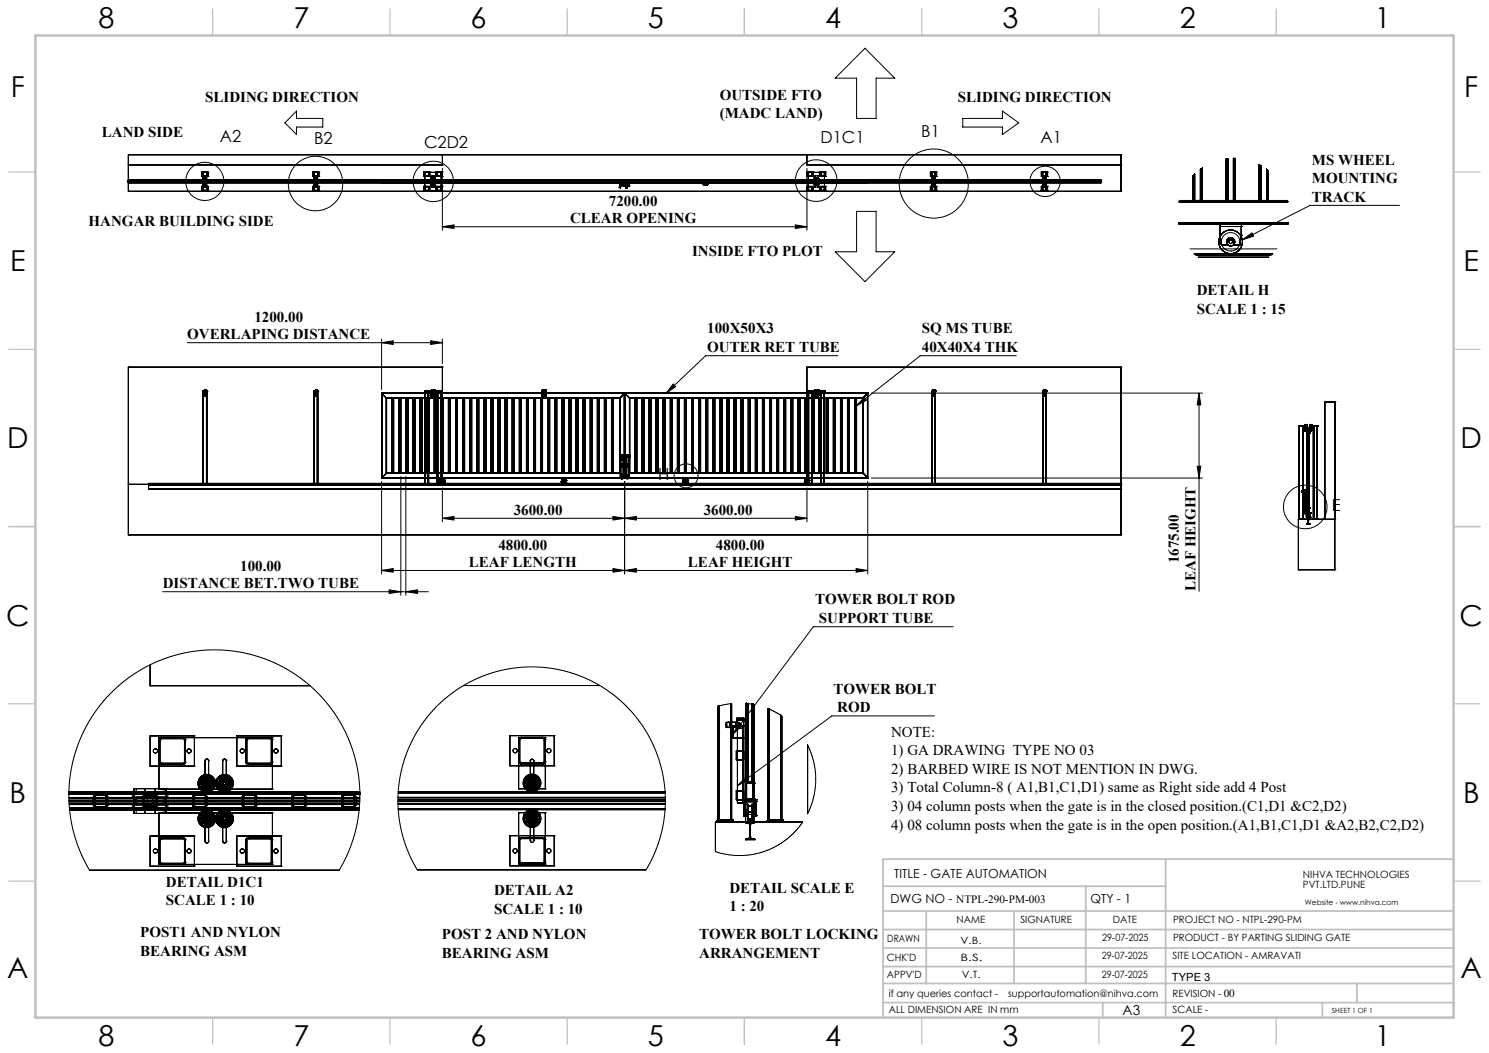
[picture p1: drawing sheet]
<svg xmlns="http://www.w3.org/2000/svg" width="420mm" height="297mm" viewBox="0 0 420 297" stroke-linecap="round" stroke-linejoin="round" font-family="sans-serif">
<defs><g id="words">
<g font-size="8.1">
<text x="27.8" y="8">8</text>
<text x="82.8" y="8">7</text>
<text x="132.8" y="8">6</text>
<text x="182.8" y="8">5</text>
<text x="232.8" y="8">4</text>
<text x="282.8" y="8">3</text>
<text x="332.8" y="8">2</text>
<text x="387.8" y="8">1</text>
<text x="3" y="27.2">F</text>
<text x="413" y="27.2">F</text>
<text x="2.8" y="76.5">E</text>
<text x="412.8" y="76.5">E</text>
<text x="2" y="126.5">D</text>
<text x="412" y="126.5">D</text>
<text x="1.7" y="176.5">C</text>
<text x="411.7" y="176.5">C</text>
<text x="2.7" y="226.5">B</text>
<text x="412.7" y="226.5">B</text>
<text x="2" y="275.7">A</text>
<text x="412" y="275.7">A</text>
<text x="27.8" y="295">8</text>
<text x="82.8" y="295">7</text>
<text x="132.8" y="295">6</text>
<text x="182.8" y="295">5</text>
<text x="232.8" y="295">4</text>
<text x="282.8" y="295">3</text>
<text x="332.8" y="295">2</text>
<text x="387.8" y="295">1</text>
</g>
<g font-size="4.7">
<text x="62.1" y="39.9">A2</text>
<text x="88.6" y="40.7">B2</text>
<text x="119.6" y="41.8">C2D2</text>
<text x="231.4" y="40.3">D1C1</text>
<text x="259.9" y="38.7">B1</text>
<text x="293.5" y="40.4">A1</text>
<text x="185.6" y="135.5">H</text>
<text x="375.7" y="144.3">E</text>
</g>
<g font-size="4.2">
<text x="57.9" y="28.7">SLIDING DIRECTION</text>
<text x="203" y="28.1">OUTSIDE FTO</text>
<text x="270.2" y="28.7">SLIDING DIRECTION</text>
<text x="203" y="33.4">(MADC LAND)</text>
<text x="28.7" y="38.5">LAND SIDE</text>
<text x="370" y="46.4">MS WHEEL</text>
<text x="370" y="51.6">MOUNTING</text>
<text x="171.7" y="58.2">7200.00</text>
<text x="370" y="56.9">TRACK</text>
<text x="25" y="63.8">HANGAR BUILDING SIDE</text>
<text x="160.8" y="62.9">CLEAR OPENING</text>
<text x="195.2" y="72.1">INSIDE FTO PLOT</text>
<text x="337.6" y="83.3">DETAIL H</text>
<text x="337.6" y="88.5">SCALE 1 : 15</text>
<text x="52.8" y="95.6">OVERLAPING DISTANCE</text>
<text x="71.8" y="90.9">1200.00</text>
<text x="199.5" y="94">100X50X3</text>
<text x="260" y="94">SQ MS TUBE</text>
<text x="199.5" y="99.2">OUTER RET TUBE</text>
<text x="260" y="99.2">40X40X4 THK</text>
<text x="144.9" y="145.1">3600.00</text>
<text x="198.5" y="145.1">3600.00</text>
<text x="140.6" y="155.2">4800.00</text>
<text x="201.9" y="155.2">4800.00</text>
<text x="67.8" y="161.2">100.00</text>
<text x="132.3" y="159.8">LEAF LENGTH</text>
<text x="194.1" y="159.8">LEAF HEIGHT</text>
<text x="332.5" y="158.9" transform="rotate(-90 332.5 158.9)">1675.00</text>
<text x="45.9" y="165.8">DISTANCE BET.TWO TUBE</text>
<text x="337.2" y="166.8" transform="rotate(-90 337.2 166.8)">LEAF HEIGHT</text>
<text x="229.9" y="170.5">TOWER BOLT ROD</text>
<text x="231" y="175.7">SUPPORT TUBE</text>
<text x="235.1" y="195.6">TOWER BOLT</text>
<text x="236.2" y="200.9">ROD</text>
<text x="251.4" y="207.8">NOTE:</text>
<text x="251.4" y="213">1) GA DRAWING TYPE NO 03</text>
<text x="251.4" y="218.3">2) BARBED WIRE IS NOT MENTION IN DWG.</text>
<text x="251.4" y="223.5">3) Total Column-8 ( A1,B1,C1,D1) same as Right side add 4 Post</text>
<text x="251.4" y="228.7">3) 04 column posts when the gate is in the closed position.(C1,D1 &amp;C2,D2)</text>
<text x="251.4" y="234">4) 08 column posts when the gate is in the open position.(A1,B1,C1,D1 &amp;A2,B2,C2,D2)</text>
<text x="46.8" y="250.1">DETAIL D1C1</text>
<text x="205.8" y="251.9">DETAIL SCALE E</text>
<text x="46.8" y="255.3">SCALE 1 : 10</text>
<text x="139.3" y="252.4">DETAIL A2</text>
<text x="139.3" y="257.7">SCALE 1 : 10</text>
<text x="205.8" y="257.1">1 : 20</text>
<text x="39.6" y="264.3">POST1 AND NYLON</text>
<text x="39.6" y="269.5">BEARING ASM</text>
<text x="124.6" y="264.9">POST 2 AND NYLON</text>
<text x="197.2" y="264.9">TOWER BOLT LOCKING</text>
<text x="124.6" y="270.1">BEARING ASM</text>
<text x="197.2" y="270.1">ARRANGEMENT</text>
</g>
<text font-size="3.9" x="316.7" y="286.4">A3</text>
<g font-size="3.5">
<text x="252.2" y="247.7">TITLE - GATE AUTOMATION</text>
<text x="251.2" y="254.8">DWG NO - NTPL-290-PM</text>
<text x="307.6" y="254.8">QTY - 1</text>
</g>
<g font-size="3.2">
<text x="269.7" y="254.7">NTPL-290-PM-003</text>
<text x="330.5" y="276.7">TYPE 3</text>
</g>
<g font-size="2.8">
<text x="367.5" y="247.7">NIHVA TECHNOLOGIES</text>
<text x="367.5" y="250.5">PVT.LTD.PUNE</text>
<text x="269.8" y="260.4">NAME</text>
<text x="287.8" y="260.4">SIGNATURE</text>
<text x="313.9" y="260.5">DATE</text>
<text x="330.9" y="260.5">PROJECT NO - NTPL-290-PM</text>
<text x="250.3" y="265.7">DRAWN</text>
<text x="270.9" y="266.1">V.B.</text>
<text x="310.9" y="265.5">29-07-2025</text>
<text x="330.9" y="265.5">PRODUCT - BY PARTING SLIDING GATE</text>
<text x="250.2" y="271.1">CHK'D</text>
<text x="250.2" y="275.8">APPV'D</text>
<text x="270.9" y="271.1">B.S.</text>
<text x="271.3" y="275.8">V.T.</text>
<text x="310.8" y="270.6">29-07-2025</text>
<text x="310.8" y="275.8">29-07-2025</text>
<text x="330.7" y="270.6">SITE LOCATION - AMRAVATI</text>
<text x="250.7" y="281.1">if any queries contact -</text>
<text x="284.3" y="281.1">supportautomation@nihva.com</text>
<text x="330.7" y="281.1">REVISION - 00</text>
<text x="250.7" y="285.6">ALL DIMENSION ARE IN mm</text>
<text x="330.7" y="285.6">SCALE -</text>
</g>
<text font-size="2.1" x="368.1" y="255.1">Website - www.nihva.com</text>
<text font-size="2" x="375.7" y="285.6">SHEET 1 OF 1</text>
</g></defs>
<g fill="none" stroke="#000" stroke-width=".28">
<path d="M244 13.6l8.4 8.4h-5.3v11.4h-5.5v-11.4h-6zM83.6 31.3v2.1h7.5v2.4h-7.5v2.2l-3.2-3.4zM271.6 33.4h11.2v-2.1l4.5 3.3-4.5 3.4v-2.2h-11.2zM36.2 51v.3zM36.2 51.1h274.3M36.2 51.5h.1M36.2 51.2v.1M36.2 50.8v.1M36.2 51h274.3M36.2 51.3h274.3M36.2 43.7h280M36.2 43.7v10.2"/>
<path d="M36.2 53.9h280M36.2 46.5h88.6M36.2 50.8h274.3M36.2 51.5h274.3M36.2 51.2h274.3M36.2 50.9h274.3M36.2 46.5h.1M36.2 53.9h.1M36.2 43.7h.1M36.2 51.2h.1M36.2 50.8h.1M36.2 51.1h.1"/>
<path d="M56.9 49.8h1.8M56.9 48.5h1.8M56.9 53.8h1.8M56.9 52.6h1.8M56.9 48.5v1.3M56.9 52.6v1.2M56.9 49.8h.1M56.9 48.5h.1M56.9 52.6h.1M56.9 53.8h.1M57.3 49.6v.1M57.3 53.6v.1"/>
<path d="M57.3 48.6h1M57.3 50.7h1M57.3 53.7h1M57.3 51.6h1M57.3 48.6v2.1M57.3 51.6v2.1M57.3 51.6h.1M57.3 53.7h.1M57.3 48.6h.1M57.3 50.7h.1M57.3 49.6h.1M57.3 48.7h.1"/>
<path d="M57.3 53.6h.1M57.3 52.7h.1M57.3 49.7h.1M57.3 52.6h.1M57.3 48.6v.1M57.3 52.6v.1M57.3 49.6h.9M57.3 48.6h.9M57.3 52.6h.9M57.3 53.7h.9M57.3 52.7h.9M57.6 51.7v.2z"/>
<path d="M57.6 52h.1M57.6 50.6h.1M57.6 50.4v.1M57.6 51.9l.1 .1M57.6 51.9h.1M57.6 50.4h.1M57.6 50.5l.1 .1M57.6 51.8v.1M57.6 51.9v.1M57.6 50.5l.2 .1M57.6 50.5h.1M57.6 51.8h.1"/>
<path d="M57.7 52h.1M57.7 50.6h.1M57.7 50.4l-.1 .1M57.7 50.4h-.1M57.7 51.7l-.1 .2M57.7 51.7h.1M57.7 51.7l-.1 .1M57.7 51.9l.1-.1v.2l-.1-.1 .1-.1v.2l-.1-.1 .1-.1v.2l-.1-.1 .1-.1v.2l-.1-.1 .1-.1v.2l-.1-.1 .1-.1v.2M57.7 52h.2M57.7 51.9h.1M57.7 50.5h.1M57.7 50.4h.2"/>
<path d="M57.7 50.3h.1M57.7 50.3v.1M57.7 50.4v.1M57.7 50.4l.1 .1-.1-.1h.2l-.2 .1M57.7 50.4l.2 .1h-.2M57.7 51.9l.1 .1M57.7 51.9v.1M57.7 51.9h.2M57.7 51.8v.1M57.7 51.8v.2M57.7 51.9h.2h-.2M57.7 52.8h.2"/>
<path d="M57.7 51.8h.2M57.7 50.5h.2M57.7 49.6h.2M57.7 51.7h.2M57.7 49.6v.9M57.7 51.8v1M57.7 52.8h.1M57.7 49.6h.1M57.7 50.7h.1M57.8 51.9h.1M57.7 50.4l.1 .1zM57.8 50.5h.1"/>
<path d="M57.7 50.4h.1M57.7 50.4l.1 .1M57.7 50.5l.1-.1v.1M57.7 50.3l-.1 .1M57.7 50.3h.2M57.8 51.8h.1M57.8 51.8l-.1 .1M57.8 50.4h.1M57.8 51.8l-.1 .2M57.8 51.8v.2M57.8 51.8h-.1M57.8 52h.1"/>
<path d="M57.8 50.3l-.1 .1M57.8 50.3l.1 .1M57.8 50.3h.1M57.8 50.5h-.1M57.8 51.7l.1 .2M57.8 51.7l.1 .1M57.8 50.6h.1M57.9 50.4l-.2 .1M57.9 50.4l-.1 .1M57.9 52h-.1M57.9 51.9l-.1 .1M57.9 51.7h.1"/>
<path d="M57.9 52h.1M57.9 52.8h.1M57.9 49.6h.1M57.9 50.5h.1M57.9 51.7l.1 .2M57.9 49.6v.9M57.9 51.8v1M57.9 50.5l-.2 .1M57.9 50.5l-.1 .1M57.9 50.3v.1M57.9 50.3v.2M57.9 50.3h.1"/>
<path d="M57.9 51.7l.1 .2zM57.9 50.4v.1M57.9 51.9v.1M57.9 51.9h.1M57.9 51.8v.1M57.9 51.8h.1M58 51.9l-.1 .1M58 51.9h.1M58.2 48.6l.1 .1M58.2 52.6l.1 .1M58.2 52.7h.1M58.2 49.7h.1"/>
<path d="M58.2 48.6h.1M58.2 53.7h.1M58.2 52.6h.1M58.3 49.6h-.1M58.3 53.6l-.1 .1M58.3 48.7v.9M58.3 52.7v.9M58.3 48.7h.1M58.3 49.6h.1M58.3 53.6h.1M58.3 52.7h.1M58.3 49.6l-.1 .1"/>
<path d="M58.3 48.6v2.1M58.3 51.6v2.1M58.3 53.7h.1M58.3 51.6h.1M58.3 50.7h.1M58.3 48.6h.1M58.7 48.5v1.3M58.7 52.6v1.2M58.7 49.8h.1M58.7 48.5h.1M58.7 53.8h.1M58.7 52.6h.1"/>
<path d="M88.2 52.6h.1M88.2 53.8h.1M88.2 48.5h.1M88.2 49.8h.1M88.2 49.8h1.8M88.2 48.5h1.8M88.2 53.8h1.8M88.2 52.6h1.8M88.2 48.5v1.3M88.2 52.6v1.2M88.5 50.7h.1M88.5 48.6h.1"/>
<path d="M88.5 51.6h.1M88.5 53.7h.1M88.5 49.6h.1M88.5 49.6l.1 .1M88.5 53.6l.1 .1M88.5 48.6h1.1M88.5 50.7h1.1M88.5 53.7h1.1M88.5 51.6h1.1M88.5 48.6v2.1M88.5 51.6v2.1M88.6 49.6h.1"/>
<path d="M88.6 53.6v.1M88.6 48.7h.1M88.6 53.6h.1M88.6 52.7h.1M88.6 48.6l-.1 .1M88.6 48.6v.1M88.6 52.6l-.1 .1M88.6 49.6h.9M88.6 48.6h.9M88.6 52.6h.9M88.6 53.7h.9M88.6 52.7h.9"/>
<path d="M88.6 48.6h.1M88.6 49.7h.1M88.6 52.6h.1M88.6 53.7h.1M88.9 50.6h.1M88.9 52h.1M88.9 51.7v.2zM88.9 51.9h.1M88.9 50.4h.1M88.9 50.4v.1M88.9 51.9l.1 .1M88.9 50.5l.1 .1"/>
<path d="M88.9 51.8v.1M88.9 51.9v.1M88.9 50.5l.2 .1M88.9 50.5h.1M88.9 51.8h.1M89 50.4l-.1 .1M89 50.6h.1M89 50.4h-.1M89 51.7l-.1 .1M89 51.7l-.1 .2M89 51.7h.1M89 51.9l.1-.1v.2l-.1-.1 .1-.1v.2l-.1-.1 .1-.1v.2l-.1-.1 .1-.1v.2l-.1-.1 .1-.1v.2l-.1-.1 .1-.1v.2"/>
<path d="M89 51.9v.1M89 51.9h.1M89 50.5h.1M89 50.4h.1M89 50.3h.1M89 50.3v.1M89 50.4v.1M89 50.5l.1-.1h-.1h.1h-.1h.1h-.1h.1h-.1h.1h-.1h.1v.1M89 50.4h.1l-.1 .1M89 50.4l.1 .1h-.1M89 51.9l.1 .1M89 52h.1"/>
<path d="M89 51.8v.1M89 51.8v.2M89 51.9l.1-.1-.1 .1M89 49.6h.1M89 52.8h.1M89 51.8h.1M89 49.6v.9M89 51.8v1M89 50.7h.1M89.1 51.9h.1M89 50.4l.1 .1zM89.1 50.5h.1"/>
<path d="M89 50.4l.1 .1M89 50.5l.1-.1v.1M89 51.9l.1-.1v.2M89 50.3l-.1 .1M89 50.3h.2M89.1 51.8l-.1 .1M89.1 51.8h.1M89.1 50.4h.1M89.1 51.8v.2M89.1 51.8l-.1 .2M89.1 51.8h-.1M89.1 50.3l-.1 .1"/>
<path d="M89.1 50.3l.1 .1M89.1 50.3h.1M89.1 50.5h-.1M89.1 51.7l.1 .2M89.1 51.7l.1 .1M89.1 50.6h.1M89.2 52.1h.1M89.1 50.4l-.1 .1M89.1 50.4v.1M89.1 52h.1M89.1 51.9v.1M89.1 51.7l.2 .2"/>
<path d="M89.1 49.6v.9M89.1 51.8v1M89.1 51.7h.1M89.1 49.6h.1M89.1 52.8h.1M89.2 50.5l-.2 .1M89.2 50.5l-.1 .1M89.2 50.3v.1M89.2 50.3v.2M89.2 50.3h.1M89.2 50.4v.1M89.2 50.5h.1"/>
<path d="M89.2 51.9l-.1 .1M89.2 51.9h.1M89.2 51.8v.1M89.2 51.8h.1M89.3 51.9h.1M89.3 51.9l-.2 .1M89.5 48.6l.1 .1M89.5 52.6l.1 .1M89.5 52.7h.1M89.5 49.7h.1M89.5 48.6h.1M89.5 53.7h.1"/>
<path d="M89.5 52.6h.1M89.6 49.6h-.1M89.6 53.6l-.1 .1M89.6 48.7v.9M89.6 52.7v.9M89.6 48.7h.1M89.6 49.6h.1M89.6 53.6h.1M89.6 52.7h.1M89.6 50.7h.1M89.6 48.6h.1M89.6 53.7h.1"/>
<path d="M89.6 51.6h.1M89.6 49.6l-.1 .1M89.6 48.6v2.1M89.6 51.6v2.1M90 53.8h.1M90 52.6h.1M90 49.8h.1M90 48.5h.1M90 48.5v1.3M90 52.6v1.2M107.6 51.4h137.2M107.6 50.9h137.2"/>
<path d="M107.6 51.4l.1 .1M107.6 50.9v.5M107.6 51.4h.1M107.6 50.9h.1M107.7 51.4v.1M107.7 51.4h68.4M107.7 50.9h68.4M107.7 50.9v.5M107.7 50.9h.1M107.7 51.4h.1M107.7 50.8l-.1 .1M107.7 51.5h.1"/>
<path d="M107.7 50.8h.1M109 50.8v.1M109 50.9h.1M109 50.8h.1M109 51.5h.1M109 51.4v.1M109 50.9v.5M109 51.4h.1M110.8 51.3h.1M110.8 51h.1M110.8 51.3l.1 .2M110.8 51v.3"/>
<path d="M110.8 51.3l.1 .1M110.9 50.9l-.1 .1M110.9 50.9h.1M110.9 51.4h.1M110.9 51.5h.1M111.2 50.9l.1 .1M111.2 51.5h.1M111.2 50.9h.1M111.2 51.4h.1M111.3 51.3l-.1 .1M111.3 51v.3M111.3 51.3h.1"/>
<path d="M111.3 51h.1M111.3 51.3l-.1 .2M112.8 51.3l.1 .2M112.8 51v.3M112.8 51.3h.1M112.8 51h.1M112.8 51.3l.1 .1M112.9 50.9h.1M112.9 51.4h.1M112.9 51.5h.1M112.9 50.9l-.1 .1M113.2 50.9l.1 .1"/>
<path d="M113.2 50.9h.1M113.2 51.5h.1M113.2 51.4h.1M113.3 51.3l-.1 .1M113.3 51v.3M113.3 51.3h.1M113.3 51h.1M113.3 51.3l-.1 .2M114.8 51.3l.1 .2M114.8 51v.3M114.8 51.3h.1M114.8 51h.1"/>
<path d="M114.8 51.3l.1 .1M114.9 50.9l-.1 .1M114.9 50.9h.1M114.9 51.4h.1M114.9 51.5h.1M115.2 50.9l.1 .1M115.2 50.9h.1M115.2 51.5h.1M115.2 51.4h.1M115.3 51.3l-.1 .1M115.3 51v.3M115.3 51.3l-.1 .2"/>
<path d="M115.3 51.3h.1M115.3 51h.1M116.8 51.3h.1M116.8 51h.1M116.8 51.3l.1 .2M116.8 51v.3M116.8 51.3l.1 .1M116.9 50.9l-.1 .1M116.9 50.9h.1M116.9 51.5h.1M116.9 51.4h.1M117.2 50.9l.1 .1"/>
<path d="M117.2 51.5h.1M117.2 51.4h.1M117.2 50.9h.1M117.3 51.3l-.1 .1M117.3 51v.3M117.3 51.3h.1M117.3 51h.1M117.3 51.3l-.1 .2M118.8 51.3l.1 .2M118.8 51v.3M118.8 51.3h.1M118.8 51h.1"/>
<path d="M118.8 51.3l.1 .1M118.9 50.9h.1M118.9 51.4h.1M118.9 51.5h.1M118.9 50.9l-.1 .1M119.2 50.9h.1M119.2 51.5h.1M119.2 51.4h.1M119.2 50.9l.1 .1M119.3 51.3l-.1 .1M119.3 51v.3M119.3 51.3h.1"/>
<path d="M119.3 51h.1M119.3 51.3l-.1 .2M119.5 49.8h1.7M119.5 48.5h1.7M119.5 53.8h1.7M119.5 52.6h1.7M119.5 48.5v1.3M119.5 52.6v1.2M119.5 49.8h.1M119.5 48.5h.1M119.5 52.6h.1M119.5 53.8h.1"/>
<path d="M119.8 53.6l.1 .1M119.8 49.6l.1 .1M119.8 48.6v2.1M119.8 51.6v2.1M119.8 48.6h4.6M119.8 50.7h4.6M119.8 53.7h4.6M119.8 51.6h4.6M119.8 50.7h.1M119.8 48.6h.1M119.8 51.6h.1M119.8 53.7h.1"/>
<path d="M119.8 53.6h.1M119.8 52.7h.1M119.8 49.6h.1M119.8 48.7h.1M119.9 53.6v.1M119.9 49.6h.1M119.9 48.7v.9M119.9 52.7v.9M119.9 53.6h.1M119.9 52.7h.1M119.9 48.7h.1M119.9 52.6l-.1 .1"/>
<path d="M119.9 48.6v.1M119.9 48.6l-.1 .1M119.9 49.6h.9M119.9 48.6h.9M119.9 52.6h.9M119.9 53.7h.9M119.9 52.7h.9M119.9 52.6h.1M119.9 53.7h.1M119.9 49.7h.1M119.9 48.6h.1M120.8 51.3l.1 .2"/>
<path d="M120.8 51v.3M120.8 51.3h.1M120.8 51h.1M120.8 52.6h.1M120.8 53.7h.1M120.8 52.7h.1M120.8 49.7h.1M120.8 48.6h.1M120.8 51.3l.1 .1M120.8 52.6l.1 .1M120.8 48.6l.1 .1M120.9 53.6l-.1 .1"/>
<path d="M120.9 49.6h-.1M120.9 48.7v.9M120.9 52.7v.9M120.9 53.6h.1M120.9 49.6h.1M120.9 50.9l-.1 .1M120.9 49.6l-.1 .1M120.9 50.9h.1M120.9 51.5h.1M120.9 51.4h.1M120.9 52.7h.1M120.9 48.7h.1"/>
<path d="M121.2 50.9l.1 .1M121.2 51.5h.1M121.2 50.9h.1M121.2 51.4h.1M121.2 48.5v1.3M121.2 52.6v1.2M121.2 48.5h.1M121.2 49.8h.1M121.2 53.8h.1M121.2 52.6h.1M121.3 51.3l-.1 .1M121.3 51v.3"/>
<path d="M121.3 51.3h.1M121.3 51.3l-.1 .2M121.3 51h.1M121.5 51.9h.1zM121.5 50.4h.1zM121.6 51.7v.1zM121.6 50.5v.2zM121.6 51.9l.1 .1M121.6 50.5l.1 .1M121.6 50.4v.1M121.6 50.4h.1M121.6 51.9h.1"/>
<path d="M121.6 50.5h.1M121.6 51.8l.1 .2M121.6 51.8v.1M121.6 51.7h.1M121.6 51.7v.1M121.6 50.4l.1 .2M121.6 50.5l.2 .1M121.7 52h.1M121.7 51.9h.1M121.7 50.6h.1M121.7 50.4v.1M121.7 51.7l-.1 .2"/>
<path d="M121.7 51.7h.1M121.7 50.5h.1M121.7 49.5h.1M121.7 52.8h.1M121.7 51.8h.1M121.7 50.4l.1 .1M121.7 50.4h.1M121.7 51.9v.1M121.7 51.9h.1h-.1M121.7 50.3h.1M121.7 50.3l-.1 .1M121.7 49.5v1"/>
<path d="M121.7 51.8v1M121.8 52.1h.1M121.8 50.3h.1M121.7 51.7l-.1 .1M121.7 51.8v.2M121.7 51.7l.2 .1M121.7 51.8l.1 .2v-.2M121.7 51.8v.1M121.7 50.4v.1l.1-.1h-.1h.1M121.7 50.4l.1 .1-.1-.1M121.7 50.3h.2M121.8 50.5h.1"/>
<path d="M121.8 51.8v.1M121.8 51.8h.1M121.8 51.8l-.1 .2M121.8 51.8l-.1 .1M121.8 50.3h-.1M121.8 50.4l-.1 .1 .1-.1M121.8 50.4h-.1M121.8 51.9h.1M121.8 51.7l.1 .1M121.8 51.7h-.1M121.8 50.4l-.1 .1M121.8 50.6h-.1"/>
<path d="M121.8 50.4h.1M121.8 50.4v.1l-.1-.1h.1v.1l-.1-.1h.1v.1l-.1-.1h.1v.1l-.1-.1h.1v.1l-.1-.1h.1v.1l-.1-.1M121.8 50.6h.1M121.8 51.7h.1M121.8 52h.2zM121.9 50.4h.1M121.8 51.9h-.1M121.8 50.3l.1 .2M121.8 50.3l.1 .1M121.8 50.4v.1M121.8 49.5v1M121.8 51.8v1"/>
<path d="M121.8 51.7l.1 .2M121.8 52h-.1M121.8 49.5h.1M121.8 52.8h.1M121.8 52h.1M121.9 50.3h.1M121.9 51.8v.1M121.9 51.9l-.1 .1M121.9 52h-.1M121.9 51.9v.1M121.9 50.5l-.1 .1M121.9 50.3v.2"/>
<path d="M121.9 51.9h.1M121.9 50.4v.1M121.9 50.5h.1M122.3 50.6h.1M122.3 50.4v.1M122.3 51.9v.1M122.3 51.9l.1 .1M122.3 50.4h.1M122.3 51.9h.1M122.3 50.5l.2 .1M122.3 50.5l.1 .1M122.3 51.8v.2"/>
<path d="M122.3 52h.2M122.3 51.8v.1M122.3 52h.1M122.3 50.5h.1M122.4 50.3h.1M122.4 50.3l-.1 .1M122.4 52h.1M122.4 51.7l-.1 .2M122.4 51.7h.1M122.4 49.5h.1M122.4 50.5h.1M122.4 52.8h.1"/>
<path d="M122.4 51.8h.1M122.4 50.5h.2M122.4 49.5h.2M122.4 51.8h.2M122.4 52.8h.2M122.4 50.4h.2M122.4 50.6h.1M122.4 50.4v.1M122.4 50.5l.2-.1h-.2h.2h-.2h.2h-.2h.2h-.2h.2h-.2h.2l-.1 .1M122.4 50.4h.2l-.2 .1M122.4 50.4h.2l-.1 .1M122.4 51.9h.2"/>
<path d="M122.4 51.8l.2 .1M122.4 51.7l-.1 .1M122.4 51.9h.1M122.4 51.9v.1M122.4 51.8l.2 .1h-.2M122.4 49.5v1M122.4 51.8v1M122.4 50.7h.1M122.4 50.4l.1 .1zM122.5 50.5h.1M122.4 50.4h.1M122.4 50.4l.1 .1"/>
<path d="M122.4 50.5l.1-.1v.1M122.4 51.8l.1 .2v-.2M122.4 51.8v.1M122.4 50.3h.2M122.5 51.6v.1zM122.5 50.4h.1M122.5 50.3l-.2 .1M122.5 50.3l.1 .1M122.5 50.6h.1M122.5 50.3h.1M122.5 51.7l-.2 .1M122.5 51.7l.1 .1"/>
<path d="M122.5 51.8l-.1 .2M122.5 51.8h-.1M122.5 51.7h.1M122.5 52h.1M122.5 51.8h.1M122.5 51.8l-.1 .1M122.5 51.9v.1M122.5 51.9h.1M122.5 51.8l.1 .1M122.5 51.7h-.1M122.5 51.7l.1 .2M122.6 52.1h.1"/>
<path d="M122.6 50.4h.1M122.6 51.9l-.1 .1M122.6 50.4l-.2 .1M122.6 50.3v.1M122.6 50.4l-.1 .1M122.6 51.7v.1M122.6 49.5v1M122.6 51.8v1M122.6 50.5h.1M122.6 49.5h.1M122.6 51.8h.1M122.6 52.8h.1"/>
<path d="M122.6 51.9h.1M122.6 50.3h.1M122.6 52h.1M122.6 50.4v.1M122.6 50.5l-.1 .1M122.6 50.5v.1M122.6 51.8v.2M122.6 52h-.1M122.6 51.8l.1 .1M122.6 50.3v.2M122.6 52h-.2M122.6 51.9v.1"/>
<path d="M122.7 50.4l-.1 .1M122.7 51.9l-.1 .1M122.7 50.4h.1M122.7 51.9h.1M122.8 51.3h.1M122.8 51h.1M122.8 51.3l.1 .2M122.8 51v.3M122.8 51.3l.1 .1M122.9 50.9l-.1 .1M122.9 50.9h.1M122.9 51.4h.1"/>
<path d="M122.9 51.5h.1M123 49.8h1.8M123 48.5h1.8M123 53.8h1.8M123 52.6h1.8M123 48.5v1.3M123 52.6v1.2M123 49.8h.1M123 48.5h.1M123 52.6h.1M123 53.8h.1M123.2 50.9l.1 .1"/>
<path d="M123.2 50.9h.1M123.2 51.5h.1M123.2 51.4h.1M123.3 51.3h.1M123.3 51h.1M123.3 51.3l-.1 .1M123.3 51v.3M123.3 51.3l-.1 .2M123.3 53.6l.1 .1M123.3 49.6l.1 .1M123.3 48.7v.9M123.3 52.7v.9"/>
<path d="M123.3 53.6h.1M123.3 49.6h.1M123.4 53.6v.1M123.4 49.6h.1M123.4 52.7h.1M123.4 48.7h.1M123.4 52.6l-.1 .1M123.4 48.6l-.1 .1M123.4 48.6v.1M123.4 49.6h.9M123.4 48.6h.9M123.4 52.6h.9"/>
<path d="M123.4 53.7h.9M123.4 52.7h.9M123.4 52.6h.1M123.4 53.7h.1M123.4 49.7h.1M123.4 48.6h.1M124 50.8l.2 .3-.2 .4M124 51h1.5zM124 51.5h1.5zM124 51.3h1.5zM124 50.8h1.5zM124.1 50.7v1"/>
<path d="M124.1 50.7h1.3M124.1 51.7h1.3M124.1 50.8h.1M124.1 50.7h.1M124.1 51.7h.1M124.1 51.5h.1M124.2 50.7v.1M124.2 51.5v.2M124.3 52.6l.1 .1M124.3 52.7h.1M124.3 48.6l.1 .1M124.3 52.6h.1"/>
<path d="M124.3 53.7h.1M124.3 49.7h.1M124.3 48.6h.1M124.4 53.6h.1M124.4 52.7h.1M124.4 48.7h.1M124.4 49.6h.1M124.4 53.6l-.1 .1M124.4 49.6h-.1M124.4 48.7v.9M124.4 52.7v.9M124.4 49.6l-.1 .1"/>
<path d="M124.4 48.6v2.1M124.4 51.6v2.1M124.4 48.6h.1M124.4 50.7h.1M124.4 51.6h.1M124.4 53.7h.1M124.5 51.4h.5zM124.5 51.5h.5zM124.5 50.8h.5zM124.5 51h.5zM124.5 51.4l.1 .3M124.6 50.8h.4"/>
<path d="M124.6 50.7h.4M124.6 51.7h.4M124.6 51.5h.4M124.6 50.7l-.1 .3M124.6 50.8h.1M124.6 50.7h.1M124.6 51.7h.1M124.6 51.5h.1M124.7 51h.2zM124.7 51.4h.2zM124.7 51v.4M124.8 51.3l.1 .2"/>
<path d="M124.8 43.7v2.8M124.8 43.7h.1M124.8 46.5h.1M124.8 51.3h.1M124.8 51h.1M124.8 49.8h.1M124.8 48.5h.1M124.8 53.8h.1M124.8 52.6h.1M124.8 47.5v17.4M124.8 51.3l.1 .1M124.8 51v.3"/>
<path d="M124.9 50.9h.1M124.9 51.4h.1M124.9 51.5h.1M124.9 50.9l-.1 .1M124.9 51v.4M125 50.7v.1M125 51.5v.2M125 50.8h.1M125 50.7h.1M125 51.7h.1M125 51.5h.1M125 50.8v.2"/>
<path d="M125 51.4v.1M125.2 51.5h.1M125.2 50.9h.1M125.2 51.4h.1M125.2 50.9l.1 .1M125.3 51.3l-.1 .1M125.3 51v.3M125.3 51.3h.1M125.3 51h.1M125.3 50.7v.1M125.3 51.5v.2M125.3 51.3l-.1 .2"/>
<path d="M125.4 50.8h.1M125.4 50.7h.1M125.4 51.7h.1M125.4 51.5h.1M125.4 50.7v1M125.5 51l-.2 .1 .2 .2M125.5 50.8v.2M125.5 51.3v.2M126.8 51.3l.1 .2M126.8 51v.3M126.8 51.3h.1M126.8 51h.1"/>
<path d="M126.8 51.3l.1 .1M126.9 50.9l-.1 .1M126.9 50.9h.1M126.9 51.4h.1M126.9 51.5h.1M127.2 50.9l.1 .1M127.2 50.9l.2 .1M127.2 51.5h.1M127.2 50.9h.1M127.2 51.4h.1M127.3 51.3l-.1 .1M127.3 51v.3"/>
<path d="M127.3 51.3h.1M127.3 51h.1M127.4 51.3h.1M127.4 51h.1M127.4 51.3l-.2 .2M127.4 51v.3M128.8 51.3h.1M128.8 51h.1M128.8 51.3l.1 .2M128.8 51v.3M128.8 51.3l.1 .1M128.9 50.9l-.1 .1"/>
<path d="M128.9 50.9h.1M128.9 51.4h.1M128.9 51.5h.1M129.2 50.9l.1 .1M129.2 51.5h.1M129.2 50.9h.1M129.2 51.4h.1M129.3 51.3l-.1 .1M129.3 51v.3M129.3 51.3l-.1 .2M129.3 51h.1M129.3 51.3h.1"/>
<path d="M130.8 51.3l.1 .2M130.8 51v.3M130.8 51.3h.1M130.8 51h.1M130.8 51.3l.1 .1M130.9 50.9l-.1 .1M130.9 50.9h.1M130.9 51.5h.1M130.9 51.4h.1M131.2 50.9l.1 .1M131.2 50.9h.1M131.2 51.5h.1"/>
<path d="M131.2 51.4h.1M131.3 51.3l-.1 .1M131.3 51v.3M131.3 51.3h.1M131.3 51h.1M131.3 51.3l-.1 .2M132.8 51.3l.1 .2M132.8 51v.3M132.8 51.3h.1M132.8 51h.1M132.8 51.3l.1 .1M132.9 50.9l-.1 .1"/>
<path d="M132.9 50.9h.1M132.9 51.5h.1M132.9 51.4h.1M133.2 50.9l.1 .1M133.2 51.5h.1M133.2 50.9h.1M133.2 51.4h.1M133.3 51.3l-.1 .1M133.3 51v.3M133.3 51.3h.1M133.3 51h.1M133.3 51.3l-.1 .2"/>
<path d="M134.8 51.3l.1 .2M134.8 51v.3M134.8 51.3h.1M134.8 51h.1M134.8 51.3l.1 .1M134.9 50.9l-.1 .1M134.9 50.9h.1M134.9 51.4h.1M134.9 51.5h.1M135.2 50.9l.1 .1M135.2 51.5h.1M135.2 50.9h.1"/>
<path d="M135.2 51.4h.1M135.3 51.3l-.1 .1M135.3 51v.3M135.3 51.3l-.1 .2M135.3 51.3h.1M135.3 51h.1M136.8 51.3l.1 .2M136.8 51v.3M136.8 51.3h.1M136.8 51h.1M136.8 51.3l.1 .1M136.9 50.9l-.1 .1"/>
<path d="M136.9 50.9h.1M136.9 51.5h.1M136.9 51.4h.1M137.2 50.9l.1 .1M137.2 50.9h.1M137.2 51.5h.1M137.2 51.4h.1M137.3 51.3l-.1 .1M137.3 51v.3M137.3 51.3h.1M137.3 51h.1M137.3 51.3l-.1 .2"/>
<path d="M138.8 51.3l.1 .2M138.8 51v.3M138.8 51.3h.1M138.8 51h.1M138.8 51.3l.1 .1M138.9 50.9l-.1 .1M138.9 50.9h.1M138.9 51.4h.1M138.9 51.5h.1M139.2 50.9l.1 .1M139.2 51.5h.1M139.2 50.9h.1"/>
<path d="M139.2 51.4h.1M139.3 51.3l-.1 .1M139.3 51v.3M139.3 51.3h.1M139.3 51h.1M139.3 51.3l-.1 .2M140.8 51.3l.1 .2M140.8 51v.3M140.8 51.3h.1M140.8 51h.1M140.8 51.3l.1 .1M140.9 50.9l-.1 .1"/>
<path d="M140.9 50.9h.1M140.9 51.4h.1M140.9 51.5h.1M141.2 50.9l.1 .1M141.2 50.9h.1M141.2 51.5h.1M141.2 51.4h.1M141.3 51.3l-.1 .1M141.3 51v.3M141.3 51.3l-.1 .2M141.3 51.3h.1M141.3 51h.1"/>
<path d="M142.8 51.3l.1 .2M142.8 51v.3M142.8 51.3h.1M142.8 51h.1M142.8 51.3l.1 .1M142.9 50.9l-.1 .1M142.9 51.5h.1M142.9 50.9h.1M142.9 51.4h.1M143.2 50.9l.1 .1M143.2 51.5h.1M143.2 50.9h.1"/>
<path d="M143.2 51.4h.1M143.3 51.3l-.1 .1M143.3 51v.3M143.3 51.3h.1M143.3 51h.1M143.3 51.3l-.1 .2M144.8 51.3l.1 .2M144.8 51v.3M144.8 51.3h.1M144.8 51h.1M144.8 51.3l.1 .1M144.9 50.9l-.1 .1"/>
<path d="M144.9 51.5h.1M144.9 50.9h.1M144.9 51.4h.1M145.2 50.9l.1 .1M145.2 51.5h.1M145.2 50.9h.1M145.2 51.4h.1M145.3 51.3l-.1 .1M145.3 51v.3M145.3 51.3h.1M145.3 51h.1M145.3 51.3l-.1 .2"/>
<path d="M146.8 51.3l.1 .2M146.8 51v.3M146.8 51.3h.1M146.8 51h.1M146.8 51.3l.1 .1M146.9 50.9l-.1 .1M146.9 50.9h.1M146.9 51.4h.1M146.9 51.5h.1M147.2 50.9l.1 .1M147.2 50.9h.1M147.2 51.5h.1"/>
<path d="M147.2 51.4h.1M147.3 51.3l-.1 .1M147.3 51v.3M147.3 51.3l-.1 .2M147.3 51.3h.1M147.3 51h.1M148.8 51.3l.1 .2M148.8 51v.3M148.8 51.3h.1M148.8 51h.1M148.8 51.3l.1 .1M148.9 50.9l-.1 .1"/>
<path d="M148.9 51.5h.1M148.9 50.9h.1M148.9 51.4h.1M149.2 50.9l.1 .1M149.2 51.5h.1M149.2 51.4h.1M149.2 50.9h.1M149.3 51.3l-.1 .1M149.3 51v.3M149.3 51.3h.1M149.3 51h.1M149.3 51.3l-.1 .2"/>
<path d="M150.8 51.3l.1 .2M150.8 51v.3M150.8 51.3h.1M150.8 51h.1M150.8 51.3l.1 .1M150.9 50.9l-.1 .1M150.9 51.4h.1M150.9 50.9h.1M150.9 51.5h.1M151.2 50.9l.1 .1M151.2 50.9h.1M151.2 51.5h.1"/>
<path d="M151.2 51.4h.1M151.3 51.3l-.1 .1M151.3 51v.3M151.3 51.3h.1M151.3 51h.1M151.3 51.3l-.1 .2M152.8 51.3l.1 .2M152.8 51v.3M152.8 51.3h.1M152.8 51h.1M152.8 51.3l.1 .1M152.9 50.9l-.1 .1"/>
<path d="M152.9 51.5h.1M152.9 50.9h.1M152.9 51.4h.1M153.2 50.9l.2 .1M153.2 50.9l.1 .1M153.2 51.5h.1M153.2 51.4h.1M153.2 50.9h.1M153.3 51.3l-.1 .1M153.3 51v.3M153.3 51.3h.1M153.3 51h.1"/>
<path d="M153.4 51.3l-.2 .2M153.4 51v.3M153.4 51.3h.1M153.4 51h.1M154.8 51.3l.1 .2M154.8 51v.3M154.8 51.3h.1M154.8 51h.1M154.8 51.3l.1 .1M154.9 50.9l-.1 .1M154.9 51.5h.1M154.9 50.9h.1"/>
<path d="M154.9 51.4h.1M155.2 50.9l.1 .1M155.2 50.9h.1M155.2 51.5h.1M155.2 51.4h.1M155.3 51.3l-.1 .1M155.3 51v.3M155.3 51.3h.1M155.3 51h.1M155.3 51.3l-.1 .2M156.8 51.3l.1 .2M156.8 51v.3"/>
<path d="M156.8 51.3h.1M156.8 51h.1M156.8 51.3l.1 .1M156.9 50.9l-.1 .1M156.9 50.9h.1M156.9 51.5h.1M156.9 51.4h.1M157.2 50.9l.1 .1M157.2 50.9h.1M157.2 51.5h.1M157.2 51.4h.1M157.3 51.3l-.1 .1"/>
<path d="M157.3 51v.3M157.3 51.3h.1M157.3 51h.1M157.3 51.3l-.1 .2M158.3 50.8l.2 .3-.2 .4M158.3 50.8h1.5zM158.3 51.5h1.5zM158.3 51.3h1.5zM158.3 51h1.5zM158.4 50.7h1.3M158.4 51.7h1.3M158.4 50.7v1"/>
<path d="M158.4 51.7h.1M158.4 51.5h.1M158.4 50.8h.1M158.4 50.7h.1M158.5 50.7v.1M158.5 51.5v.2M158.7 51.3l.2 .2M158.7 51v.3M158.7 51.3h.1M158.7 51h.1M158.8 51.4h.5zM158.8 51.5h.5z"/>
<path d="M158.8 50.8h.5zM158.8 51h.5zM158.8 50.8v.7M158.8 51.3l.1 .1M158.8 51.3h.1M158.8 51h.1M158.9 51.7h.3M158.9 51.5h.3M158.9 50.8h.3M158.9 50.7h.3M158.9 50.7v.1M158.9 51.5v.2"/>
<path d="M158.9 51.7h.1M158.9 51.5h.1M158.9 50.8h.1M158.9 50.7h.1M158.9 50.9l-.2 .1M158.9 50.9l-.1 .1M158.9 50.9h.1M158.9 51.4h.1M159 51h.2zM159 51.4h.2zM159 51v.4M159.2 51v.4"/>
<path d="M159.2 50.9l.1 .1M159.2 50.9h.1M159.2 51.5h.1M159.2 51.4h.1M159.2 50.7v.1M159.2 51.5v.2M159.2 51.7h.1M159.2 50.8h.1M159.2 50.7h.1M159.3 51.3l-.1 .1M159.3 51.3h.1M159.3 51h.1"/>
<path d="M159.3 50.8v.7M159.3 51.3l-.1 .2M159.3 51v.3M159.6 50.7v.1M159.6 51.5v.2M159.7 50.7v1M159.7 51.7h.1M159.7 51.5h.1M159.7 50.8h.1M159.7 50.7h.1M159.8 51l-.2 .1 .2 .2M159.8 50.8v.2"/>
<path d="M159.8 51.3v.2M160.8 51.3l.1 .2M160.8 51v.3M160.8 51.3h.1M160.8 51h.1M160.8 51.3l.1 .1M160.9 50.9l-.1 .1M160.9 50.9h.1M160.9 51.4h.1M160.9 51.5h.1M161.2 50.9l.1 .1M161.2 50.9h.1"/>
<path d="M161.2 51.5h.1M161.2 51.4h.1M161.3 51.3l-.1 .1M161.3 51v.3M161.3 51.3h.1M161.3 51h.1M161.3 51.3l-.1 .2M162.8 51.3l.1 .2M162.8 51v.3M162.8 51.3h.1M162.8 51h.1M162.8 51.3l.1 .1"/>
<path d="M162.9 50.9l-.1 .1M162.9 50.9h.1M162.9 51.5h.1M162.9 51.4h.1M163.2 50.9l.1 .1M163.2 50.9h.1M163.2 51.5h.1M163.2 51.4h.1M163.3 51.3l-.1 .1M163.3 51v.3M163.3 51.3h.1M163.3 51h.1"/>
<path d="M163.3 51.3l-.1 .2M164.8 51.3l.1 .2M164.8 51v.3M164.8 51.3h.1M164.8 51h.1M164.8 51.3l.1 .1M164.9 50.9l-.1 .1M164.9 50.9h.1M164.9 51.5h.1M164.9 51.4h.1M165.2 50.9l.1 .1M165.2 51.5h.1"/>
<path d="M165.2 50.9h.1M165.2 51.4h.1M165.3 51.3l-.1 .1M165.3 51v.3M165.3 51.3h.1M165.3 51h.1M165.3 51.3l-.1 .2M166.8 51.3l.1 .2M166.8 51v.3M166.8 51.3h.1M166.8 51h.1M166.8 51.3l.1 .1"/>
<path d="M166.9 50.9l-.1 .1M166.9 50.9h.1M166.9 51.5h.1M166.9 51.4h.1M167.2 50.9l.1 .1M167.2 50.9h.1M167.2 51.4h.1M167.2 51.5h.1M167.3 51.3l-.1 .1M167.3 51v.3M167.3 51.3h.1M167.3 51h.1"/>
<path d="M167.3 51.3l-.1 .2M168.8 51.3l.1 .2M168.8 51v.3M168.8 51.3h.1M168.8 51h.1M168.8 51.3l.1 .1M168.9 50.9l-.1 .1M168.9 50.9h.1M168.9 51.4h.1M168.9 51.5h.1M169.2 50.9l.1 .1M169.2 51.5h.1"/>
<path d="M169.2 50.9h.1M169.2 51.4h.1M169.3 51.3l-.1 .1M169.3 51v.3M169.3 51.3h.1M169.3 51h.1M169.3 51.3l-.1 .2M170.8 51.3l.1 .2M170.8 51v.3M170.8 51.3h.1M170.8 51h.1M170.8 51.3l.1 .1"/>
<path d="M170.9 50.9l-.1 .1M170.9 50.9h.1M170.9 51.4h.1M170.9 51.5h.1M171.2 50.9l.1 .1M171.2 51.5h.1M171.2 50.9h.1M171.2 51.4h.1M171.3 51.3l-.1 .1M171.3 51v.3M171.3 51.3h.1M171.3 51h.1"/>
<path d="M171.3 51.3l-.1 .2M172.8 51.3l.1 .2M172.8 51v.3M172.8 51.3h.1M172.8 51h.1M172.8 51.3l.1 .1M172.9 50.9l-.1 .1M172.9 50.9h.1M172.9 51.4h.1M172.9 51.5h.1M173.2 50.9l.1 .1M173.2 50.9h.1"/>
<path d="M173.2 51.5h.1M173.2 51.4h.1M173.3 51.3l-.1 .1M173.3 51v.3M173.3 51.3h.1M173.3 51h.1M173.3 51.3l-.1 .2M174.6 52.8l.4 .3zM174.8 51.4v.1M174.8 50.9v.5M174.8 51.4h.1M174.8 50.9h.1"/>
<path d="M174.8 50.8v.1M174.8 50.8h.1M174.8 51.5h.1M174.9 51.5v.2M174.9 51.7h.1M174.9 51.7h1M174.9 52.5h.1M174.9 51.5v1M174.9 52.2h1M174.9 52.2h.1M174.9 51.5h.1M175 51.7v.8"/>
<path d="M175 51.7h.1M175 52.5h.1M175.1 52.1l.3 .2zM175.1 52.1l-.5 .7M175.3 51.9l-.2 .2M175.6 52.1l-.6 1M175.8 52.5h.1M175.8 51.7v.8M175.8 51.7h.1M175.9 51.5v.2M175.9 51.7h.1M175.9 51.5v1"/>
<path d="M175.9 52.2h.1M175.9 51.5h.1M175.9 52.5h.1M176.1 50.9h.1M176.1 50.8l.1 .1M176.1 51.5h.1M176.1 50.8h.1M176.1 51.4v.1M176.1 50.9v.5M176.2 51.4l.1 .1M176.2 51.4l-.1 .1M176.2 51.4h.1"/>
<path d="M176.2 50.9h.1M176.2 51.4h68.5M176.2 50.9h68.5M176.2 50.9v.5M176.3 50.9h-.1M176.3 50.8l-.1 .1M176.3 50.9h.1M176.3 51.5h.1M176.3 50.8h.1M176.5 51.7h.1M176.5 51.5v.2M176.5 51.7h.9"/>
<path d="M176.5 52.5h.1M176.5 52.2h.9M176.5 51.5v1M176.5 51.5h.1M176.5 52.2h.1M176.5 53l.4 .1zM176.6 51.7v.8M176.6 51.7h.1M176.6 52.5h.1M176.7 52.2l.4 .1zM176.7 52.2l-.2 .8M176.7 51.9v.3"/>
<path d="M177.2 52l-.3 1.1M177.3 52.5h.1M177.3 51.7v.8M177.3 51.7h.1M177.4 51.5v.2M177.4 51.7h.1M177.4 51.5v1M177.4 51.5h.1M177.4 52.2h.1M177.4 52.5h.1M177.6 50.9h.1M177.6 50.8v.1"/>
<path d="M177.6 50.8h.1M177.6 51.5h.1M177.6 51.4v.1M177.6 50.9v.5M177.6 51.4h.1M179.4 51.3l.1 .2M179.4 51v.3M179.4 51.3h.1M179.4 51h.1M179.4 51.3l.1 .1M179.5 50.9l-.1 .1M179.5 50.9h.1"/>
<path d="M179.5 51.4h.1M179.5 51.5h.1M179.8 50.9l.1 .1M179.8 50.9v.1M179.8 50.9h.1M179.8 51.5h.1M179.8 51.4h.1M179.8 51.3v.1M179.8 51v.3M179.8 51.3h.1M179.8 51h.1M179.9 51.3l-.1 .2"/>
<path d="M179.9 51v.3M179.9 51.3h.1M179.9 51h.1M181.3 51.3l.2 .2M181.3 51v.3M181.3 51.3h.1M181.3 51h.1M181.4 51.3l.1 .1M181.4 51v.3M181.4 51.3h.1M181.4 51h.1M181.5 50.9l-.2 .1"/>
<path d="M181.5 50.9l-.1 .1M181.5 50.9h.1M181.5 51.4h.1M181.5 51.5h.1M181.8 50.9l.1 .1M181.8 51.5h.1M181.8 50.9h.1M181.8 51.4h.1M181.9 51.3l-.1 .1M181.9 51v.3M181.9 51.3l-.1 .2M181.9 51.3h.1"/>
<path d="M181.9 51h.1M183.3 51.3l.1 .2M183.3 51v.3M183.3 51.3h.1M183.3 51h.1M183.4 51.3v.1M183.4 51v.3M183.4 51.3h.1M183.4 51h.1M183.4 50.9v.1M183.4 50.9l-.1 .1M183.4 50.9h.1"/>
<path d="M183.4 51.4h.1M183.4 51.5h.1M183.8 50.9l.1 .1M183.8 50.9h.1M183.8 51.5h.1M183.8 51.4h.1M183.9 51.3l-.1 .1M183.9 51v.3M183.9 51.3h.1M183.9 51h.1M183.9 51.3l-.1 .2M185.3 51.3l.2 .2"/>
<path d="M185.3 51v.3M185.3 51.3h.1M185.3 51h.1M185.4 51.3l.1 .1M185.4 51v.3M185.4 51.3h.1M185.4 51h.1M185.5 50.9l-.2 .1M185.5 50.9l-.1 .1M185.5 50.9h.1M185.5 51.4h.1M185.5 51.5h.1"/>
<path d="M185.8 50.9l.1 .1M185.8 50.9v.1M185.8 50.9h.1M185.8 51.4h.1M185.8 51.5h.1M185.8 51.3v.1M185.8 51v.3M185.8 51.3h.1M185.8 51h.1M185.9 51.3l-.1 .2M185.9 51v.3M185.9 51h.1"/>
<path d="M185.9 51.3h.1M187.3 51.3l.2 .2M187.3 51v.3M187.3 51.3h.1M187.3 51h.1M187.4 51.3l.1 .1M187.4 51v.3M187.4 51.3h.1M187.4 51h.1M187.5 50.9l-.2 .1M187.5 50.9l-.1 .1M187.5 50.9h.1"/>
<path d="M187.5 51.5h.1M187.5 51.4h.1M187.8 50.9l.1 .1M187.8 50.9h.1M187.8 51.4h.1M187.8 51.5h.1M187.9 51.3l-.1 .1M187.9 51v.3M187.9 51.3h.1M187.9 51h.1M187.9 51.3l-.1 .2M189.3 51.3l.1 .2"/>
<path d="M189.3 51v.3M189.3 51.3h.1M189.3 51h.1M189.4 51.3v.1M189.4 51v.3M189.4 51.3h.1M189.4 51h.1M189.4 50.9v.1M189.4 50.9l-.1 .1M189.4 50.9h.1M189.4 51.4h.1M189.4 51.5h.1"/>
<path d="M189.8 50.9l.1 .1M189.8 51.5h.1M189.8 50.9h.1M189.8 51.4h.1M189.9 51.3l-.1 .1M189.9 51v.3M189.9 51.3h.1M189.9 51h.1M189.9 51.3l-.1 .2M191.3 51.3l.2 .2M191.3 51v.3M191.3 51.3h.1"/>
<path d="M191.3 51h.1M191.4 51.3l.1 .1M191.4 51v.3M191.4 51.3h.1M191.4 51h.1M191.5 50.9l-.2 .1M191.5 50.9l-.1 .1M191.5 50.9h.1M191.5 51.4h.1M191.5 51.5h.1M191.8 50.9v.1M191.8 50.9l.1 .1"/>
<path d="M191.8 51.5h.1M191.8 50.9h.1M191.8 51.4h.1M191.8 51.3v.1M191.8 51v.3M191.8 51.3h.1M191.8 51h.1M191.9 51.3l-.1 .2M191.9 51v.3M191.9 51.3h.1M191.9 51h.1M192.6 50.8l.2 .3-.2 .4"/>
<path d="M192.6 50.8h1.5zM192.6 51.5h1.5zM192.6 51.3h1.5zM192.6 51h1.5zM192.7 50.7h1.3M192.7 51.7h1.3M192.7 50.7v1M192.7 51.7h.1M192.7 51.5h.1M192.7 50.8h.1M192.7 50.7h.1M192.8 50.7v.1"/>
<path d="M192.8 51.5v.2M193.1 51.4h.5zM193.1 51.5h.5zM193.1 50.8h.5zM193.1 51h.5zM193.1 50.8v.2M193.1 51.4v.1M193.1 51.7h.4M193.1 51.5h.4M193.1 50.8h.4M193.1 50.7h.4M193.1 50.7v.1"/>
<path d="M193.1 51.5v.2M193.1 51.7h.1M193.1 51.5h.1M193.1 50.8h.1M193.1 50.7h.1M193.2 51h.2zM193.2 51.4h.2zM193.2 51v.4M193.3 51.3l.2 .2M193.3 51v.3M193.3 51.3h.1M193.3 51h.1"/>
<path d="M193.4 51.3l.1 .1M193.4 51v.3M193.4 51.3h.1M193.4 51h.1M193.4 51v.4M193.5 50.9l-.2 .1M193.5 50.9l-.1 .1M193.5 50.9h.1M193.5 51.4h.1M193.5 51.5h.1M193.5 50.7v.1M193.5 51.5v.2"/>
<path d="M193.5 51.7h.1M193.5 50.8h.1M193.5 50.7h.1M193.6 50.8v.2M193.6 51.4v.1M193.8 50.9l.1 .1M193.8 51.5h.1M193.8 50.9h.1M193.8 51.4h.1M193.9 51.3l-.1 .1M193.9 51v.3M193.9 51.3h.1"/>
<path d="M193.9 51h.1M193.9 50.7v.1M193.9 51.5v.2M193.9 51.3l-.1 .2M194 50.7v1M194 51.7h.1M194 51.5h.1M194 50.7h.1M194 50.8h.1M194.1 51l-.2 .1 .2 .2M194.1 50.8v.2M194.1 51.3v.2"/>
<path d="M195.3 51.3l.1 .2M195.3 51v.3M195.3 51.3h.1M195.3 51h.1M195.4 51.3v.1M195.4 51v.3M195.4 51.3h.1M195.4 51h.1M195.4 50.9l-.1 .1M195.4 50.9v.1M195.4 50.9h.1M195.4 51.4h.1"/>
<path d="M195.4 51.5h.1M195.8 50.9l.1 .1M195.8 51.5h.1M195.8 50.9h.1M195.8 51.4h.1M195.9 51.3l-.1 .1M195.9 51v.3M195.9 51.3l-.1 .2M195.9 51.3h.1M195.9 51h.1M197.3 51.3l.1 .2M197.3 51v.3"/>
<path d="M197.3 51.3h.1M197.3 51h.1M197.4 51.3v.1M197.4 50.9l-.1 .1M197.4 50.9v.1M197.4 50.9h.1M197.4 51.5h.1M197.4 51.4h.1M197.8 50.9l.1 .1M197.8 50.9v.1M197.8 50.9h.1M197.8 51.4h.1"/>
<path d="M197.8 51.5h.1M197.8 51.3v.1M197.8 51v.3M197.8 51.3h.1M197.8 51h.1M197.9 51.3l-.1 .2M197.9 51v.3M197.9 51.3h.1M197.9 51h.1M198.4 51.9l.1 .1M198.4 51.9l.2 .1M198.4 51.9h.1"/>
<path d="M198.5 51.8v.2M198.5 52h.1M198.5 51.8l-.1 .1M198.5 51.7l-.1 .2M198.5 51.7h.1M198.5 51.9h.1M198.5 51.9h.2M198.5 51.7v.1M198.5 51.8v.1M198.5 51.8l.2 .1M198.6 51.7h.1M198.6 51.9h.1"/>
<path d="M198.6 51.8v.2M198.6 51.8h.1M198.6 51.8v.2v-.2M198.6 52h.1M198.6 51.8l-.1 .1M198.6 51.7l.2 .1M198.6 51.7l-.1 .1M198.6 51.8l.1 .1M198.6 51.8h-.1M198.6 51.8l-.1 .2 .1-.2 .1 .1M198.6 51.7l.2 .2M198.6 51.7h-.1"/>
<path d="M198.7 51.8l-.2 .1M198.7 51.7l.1 .1M198.7 51.9h.1M198.7 51.9l-.1 .1M198.7 51.8l-.2 .1h.2M198.7 52h.1M198.7 51.7h.1M198.7 52h-.1M198.8 52h.1M198.8 51.7v.1zM198.8 51.8v.2M198.8 51.8v.1"/>
<path d="M198.8 52h-.2M198.8 52h-.1M198.8 51.9v.1M198.8 51.9l-.1 .1M198.8 51.9h.1M199.2 51.9l.1 .1M199.2 51.9h.1M199.2 51.9v.1M199.2 51.8v.1M199.2 52h.1M199.2 51.8h.1M199.2 51.9h.2"/>
<path d="M199.3 51.8h.1M199.3 51.9h.1M199.3 51.8l.1 .2M199.3 51.8l.1 .1M199.3 52h.1M199.3 51.7l-.1 .1M199.3 51.7h.1M199.3 51.8l.1 .2v-.2M199.3 51.3l.2 .2M199.3 51v.3M199.3 51.3h.1M199.3 51h.1"/>
<path d="M199.4 51.9h.1M199.4 51.7l.1 .1M199.4 51.7l-.2 .1M199.4 51.8v.1M199.4 51.8v.2M199.4 51.8h-.1M199.4 51.7h.1M199.4 52.1h.1M199.4 51.3l.1 .1M199.4 51.9v.1M199.4 51.9h-.2h.2M199.4 51v.3"/>
<path d="M199.4 51.3h.1M199.4 51h.1M199.4 52h.1M199.4 52h-.1M199.5 50.9l-.2 .1M199.5 50.9l-.1 .1M199.5 51.8l-.1 .2M199.5 51.8v.1M199.5 52h-.2M199.5 51.5h.1M199.5 50.9h.1M199.5 51.4h.1"/>
<path d="M199.5 52h.1M199.5 51.9l-.1 .1M199.5 51.8v.2M199.5 51.8h.1M199.5 51.9h.1M199.8 50.9l.1 .1M199.8 50.9v.1M199.8 51.5h.1M199.8 50.9h.1M199.8 51.4h.1M199.8 51.3v.1M199.8 51v.3"/>
<path d="M199.8 51.3h.1M199.8 51h.1M199.9 51.3l-.1 .2M199.9 51v.3M199.9 51.3h.1M199.9 51h.1M201.3 51.3l.1 .2M201.3 51v.3M201.3 51.3h.1M201.3 51h.1M201.4 51.3v.1M201.4 51v.3"/>
<path d="M201.4 51.3h.1M201.4 51h.1M201.4 50.9l-.1 .1M201.4 50.9v.1M201.4 51.5h.1M201.4 50.9h.1M201.4 51.4h.1M201.8 50.9l.1 .1M201.8 50.9h.1M201.8 51.5h.1M201.8 51.4h.1M201.9 51.3l-.1 .1"/>
<path d="M201.9 51v.3M201.9 51.3l-.1 .2M201.9 51.3h.1M201.9 51h.1M203.3 51.3l.1 .2M203.3 51v.3M203.3 51.3h.1M203.3 51h.1M203.4 51.3v.1M203.4 51v.3M203.4 51.3h.1M203.4 51h.1"/>
<path d="M203.4 50.9l-.1 .1M203.4 50.9v.1M203.4 50.9h.1M203.4 51.5h.1M203.4 51.4h.1M203.8 50.9l.1 .1M203.8 50.9v.1M203.8 50.9h.1M203.8 51.5h.1M203.8 51.4h.1M203.8 51.3v.1M203.8 51v.3"/>
<path d="M203.8 51.3h.1M203.8 51h.1M203.9 51.3l-.1 .2M203.9 51v.3M203.9 51.3h.1M203.9 51h.1M205.4 51.3l.1 .2M205.4 51v.3M205.4 51.3h.1M205.4 51h.1M205.4 51.3l.1 .1M205.5 50.9l-.1 .1"/>
<path d="M205.5 50.9h.1M205.5 51.4h.1M205.5 51.5h.1M205.8 50.9v.1M205.8 50.9l.1 .1M205.8 50.9h.1M205.8 51.5h.1M205.8 51.4h.1M205.8 51.3v.1M205.8 51v.3M205.8 51.3h.1M205.8 51h.1"/>
<path d="M205.9 51.3l-.1 .2M205.9 51v.3M205.9 51.3h.1M205.9 51h.1M207.3 51.3l.2 .2M207.3 51v.3M207.3 51.3h.1M207.3 51h.1M207.4 51.3l.1 .1M207.4 51v.3M207.4 51.3h.1M207.4 51h.1"/>
<path d="M207.5 50.9l-.2 .1M207.5 50.9l-.1 .1M207.5 50.9h.1M207.5 51.5h.1M207.5 51.4h.1M207.8 50.9l.1 .1M207.8 50.9h.1M207.8 51.5h.1M207.8 51.4h.1M207.9 51.3l-.1 .1M207.9 51v.3M207.9 51.3l-.1 .2"/>
<path d="M207.9 51.3h.1M207.9 51h.1M209.3 51.3l.1 .2M209.3 51v.3M209.3 51.3h.1M209.3 51h.1M209.4 51.3v.1M209.4 51v.3M209.4 51.3h.1M209.4 51h.1M209.4 50.9l-.1 .1M209.4 50.9v.1"/>
<path d="M209.4 50.9h.1M209.4 51.4h.1M209.4 51.5h.1M209.8 50.9l.1 .1M209.8 51.5h.1M209.8 50.9h.1M209.8 51.4h.1M209.9 51.3l-.1 .1M209.9 51v.3M209.9 51.3h.1M209.9 51h.1M209.9 51.3l-.1 .2"/>
<path d="M211.3 51.3l.2 .2M211.3 51v.3M211.3 51.3h.1M211.3 51h.1M211.4 51.3l.1 .1M211.4 51v.3M211.4 51.3h.1M211.4 51h.1M211.5 50.9l-.2 .1M211.5 50.9l-.1 .1M211.5 50.9h.1M211.5 51.5h.1"/>
<path d="M211.5 51.4h.1M211.8 50.9l.1 .1M211.8 50.9v.1M211.8 50.9h.1M211.8 51.4h.1M211.8 51.5h.1M211.8 51.3v.1M211.8 51v.3M211.8 51.3h.1M211.8 51h.1M211.9 51.3l-.1 .2M211.9 51v.3"/>
<path d="M211.9 51h.1M211.9 51.3h.1M213.3 51.3l.2 .2M213.3 51v.3M213.3 51.3h.1M213.3 51h.1M213.4 51.3l.1 .1M213.4 51v.3M213.4 51.3h.1M213.4 51h.1M213.5 50.9l-.2 .1M213.5 50.9l-.1 .1"/>
<path d="M213.5 50.9h.1M213.5 51.4h.1M213.5 51.5h.1M213.8 50.9l.1 .1M213.8 50.9h.1M213.8 51.5h.1M213.8 51.4h.1M213.9 51.3l-.1 .1M213.9 51v.3M213.9 51.3h.1M213.9 51h.1M213.9 51.3l-.1 .2"/>
<path d="M215.3 51.3l.1 .2M215.3 51v.3M215.3 51.3h.1M215.3 51h.1M215.4 51.3v.1M215.4 51v.3M215.4 51.3h.1M215.4 51h.1M215.4 50.9l-.1 .1M215.4 50.9v.1M215.4 50.9h.1M215.4 51.4h.1"/>
<path d="M215.4 51.5h.1M215.8 50.9l.1 .1M215.8 50.9h.1M215.8 51.5h.1M215.8 51.4h.1M215.9 51.3l-.1 .1M215.9 51v.3M215.9 51.3h.1M215.9 51h.1M215.9 51.3l-.1 .2M217.3 51.3l.2 .2M217.3 51v.3"/>
<path d="M217.3 51.3h.1M217.3 51h.1M217.4 51.3h.1M217.4 51h.1M217.4 51.3l.1 .1M217.4 51v.3M217.5 50.9l-.2 .1M217.5 50.9l-.1 .1M217.5 50.9h.1M217.5 51.4h.1M217.5 51.5h.1M217.8 50.9l.1 .1"/>
<path d="M217.8 50.9v.1M217.8 51.5h.1M217.8 50.9h.1M217.8 51.4h.1M217.8 51.3v.1M217.8 51v.3M217.8 51.3h.1M217.8 51h.1M217.9 51.3h.1M217.9 51h.1M217.9 51.3l-.1 .2M217.9 51v.3"/>
<path d="M219.3 51.3h.1M219.3 51h.1M219.3 51.3l.2 .2M219.3 51v.3M219.4 51.3l.1 .1M219.4 51v.3M219.4 51.3h.1M219.4 51h.1M219.5 50.9l-.2 .1M219.5 50.9l-.1 .1M219.5 50.9h.1M219.5 51.5h.1"/>
<path d="M219.5 51.4h.1M219.8 50.9l.1 .1M219.8 50.9h.1M219.8 51.5h.1M219.8 51.4h.1M219.9 51.3h.1M219.9 51h.1M219.9 51.3l-.1 .1M219.9 51v.3M219.9 51.3l-.1 .2M221.3 51.3l.1 .2M221.3 51v.3"/>
<path d="M221.3 51.3h.1M221.3 51h.1M221.4 51.3v.1M221.4 51v.3M221.4 51.3h.1M221.4 51h.1M221.4 50.9h.1M221.4 51.5h.1M221.4 51.4h.1M221.4 50.9l-.1 .1M221.4 50.9v.1M221.8 50.9h.1"/>
<path d="M221.8 51.5h.1M221.8 51.4h.1M221.8 50.9l.1 .1M221.9 51.3l-.1 .1M221.9 51v.3M221.9 51.3h.1M221.9 51h.1M221.9 51.3l-.1 .2M223.3 51.3l.1 .2M223.3 51v.3M223.3 51.3h.1M223.3 51h.1"/>
<path d="M223.4 51.3h.1M223.4 51h.1M223.4 51.3v.1M223.4 51v.3M223.4 50.9l-.1 .1M223.4 50.9v.1M223.4 51.5h.1M223.4 50.9h.1M223.4 51.4h.1M223.8 50.9l.1 .1M223.8 50.9v.1M223.8 50.9h.1"/>
<path d="M223.8 51.4h.1M223.8 51.5h.1M223.8 51.3v.1M223.8 51v.3M223.8 51.3h.1M223.8 51h.1M223.9 51.3h.1M223.9 51h.1M223.9 51.3l-.1 .2M223.9 51v.3M225.4 51.3l.1 .2M225.4 51v.3"/>
<path d="M225.4 51.3h.1M225.4 51h.1M225.4 51.3l.1 .1M225.5 50.9l-.1 .1M225.5 50.9h.1M225.5 51.4h.1M225.5 51.5h.1M225.8 50.9l.1 .1M225.8 50.9v.1M225.8 50.9h.1M225.8 51.5h.1M225.8 51.4h.1"/>
<path d="M225.8 51.3h.1M225.8 51h.1M225.8 51.3v.1M225.8 51v.3M225.9 51.3l-.1 .2M225.9 51v.3M225.9 51.3h.1M225.9 51h.1M226.9 50.8l.2 .3-.2 .4M226.9 51h1.5zM226.9 51.5h1.5zM226.9 51.3h1.5z"/>
<path d="M226.9 50.8h1.5zM227 50.7h1.3M227 51.7h1.3M227 50.7v1M227 50.8h.1M227 50.7h.1M227 51.7h.1M227 51.5h.1M227.1 50.7v.1M227.1 51.5v.2M227.3 51.3l.1 .2M227.3 51.3h.1"/>
<path d="M227.3 51h.1M227.4 51.4h.5zM227.4 51.5h.5zM227.4 50.8h.5zM227.4 51h.5zM227.4 50.8v.7M227.4 51.3v.1M227.4 51v.3M227.4 51.3h.1M227.4 51h.1M227.4 50.9h.1M227.4 51.5h.1"/>
<path d="M227.4 51.4h.1M227.4 50.8h.1M227.4 50.7h.1M227.4 51.7h.1M227.4 50.9l-.1 .1M227.4 50.9v.1M227.4 50.8h.4M227.4 50.7h.4M227.4 51.7h.4M227.4 51.5h.4M227.4 50.7v.1M227.4 51.5v.2"/>
<path d="M227.5 51h.2zM227.5 51.4h.2zM227.5 51v.4M227.6 43.7h.1M227.6 46.5h.1M227.6 48.5h.1M227.6 49.8h.1M227.6 53.8h.1M227.6 52.6h.1M227.6 46.5h88.6M227.6 43.7v2.8M227.6 49.8h1.8"/>
<path d="M227.6 48.5h1.8M227.6 53.8h1.8M227.6 52.6h1.8M227.6 47.5v17.4M227.7 51v.4M227.8 50.9h.1M227.8 51.5h.1M227.8 51.4h.1M227.8 50.9l.1 .1M227.8 50.7v1M227.8 50.8h.1M227.8 50.7h.1"/>
<path d="M227.8 51.7h.1M227.9 51.3l-.1 .1M227.9 51.3h.1M227.9 51h.1M227.9 51.3l-.1 .2M227.9 51v.3M228 50.7h.1M228 48.6h.1M228 53.7h.1M228 51.6h.1M228 49.6h.1M228 48.7h.1"/>
<path d="M228 53.6h.1M228 52.7h.1M228 49.6l.1 .1M228 53.6l.1 .1M228 48.6h4.6M228 50.7h4.6M228 48.6v2.1M228 51.6v2.1M228 53.7h4.6M228 51.6h4.6M228 48.7v.9M228 52.7v.9"/>
<path d="M228.1 48.6l-.1 .1M228.1 52.6l-.1 .1M228.1 52.7h-.1M228.1 49.6h.9M228.1 48.6h.9M228.1 52.6h.9M228.1 53.7h.9M228.1 52.7h.9M228.1 49.7h.1M228.1 48.6h.1M228.1 52.6h.1M228.1 53.7h.1"/>
<path d="M228.1 52.7h.1M228.2 50.7v.1M228.2 51.5v.2M228.3 50.7v1M228.3 50.8h.1M228.3 50.7h.1M228.3 51.7h.1M228.3 51.5h.1M228.4 51l-.2 .1 .2 .2M228.4 50.8v.2M228.4 51.3v.2M229 48.6l.1 .1"/>
<path d="M229 48.6v.1M229 52.6l.1 .1M229 52.7h.1M229 49.7h.1M229 48.6h.1M229 52.6h.1M229 53.7h.1M229 53.6h.1M229 49.6h.1M229 53.6v.1M229 48.7v.9M229 52.7v.9"/>
<path d="M229.1 49.6l-.1 .1M229.1 53.6l-.1 .1M229.1 48.7h.1M229.1 49.6h.1M229.1 52.7h.1M229.3 51.3l.1 .2M229.3 51v.3M229.3 51.3h.1M229.3 51h.1M229.4 51.3v.1M229.4 48.5v1.3M229.4 51v.3"/>
<path d="M229.4 52.6v1.2M229.4 51.3h.1M229.4 51h.1M229.4 49.8h.1M229.4 48.5h.1M229.4 52.6h.1M229.4 53.8h.1M229.4 50.9l-.1 .1M229.4 50.9v.1M229.4 50.9h.1M229.4 51.5h.1M229.4 51.4h.1"/>
<path d="M229.7 50.4l.1 .1M229.7 51.9l.1 .1M229.8 50.3h.1M229.8 50.4v.1M229.8 51.9l.1 .1M229.8 50.4h.1M229.8 51.9h.1M229.8 50.9l.1 .1M229.8 50.9v.1M229.8 50.5l.1 .1M229.8 50.5v.1M229.8 50.4h-.1"/>
<path d="M229.8 51.8v.2M229.8 52h.1M229.8 51.8l-.1 .1M229.8 51.7v.2M229.8 50.9h.1M229.8 51.5h.1M229.8 51.4h.1M229.9 50.7h.1M229.8 51.3v.1M229.8 50.5h.2M229.8 49.5h.2M229.8 51.8h.2"/>
<path d="M229.8 52.8h.2M229.8 50.4l.1 .1M229.8 50.4l.2 .1M229.8 50.4h.2M229.8 50.5h.1M229.8 50.6h.1M229.8 50.3v.1M229.8 51.9h.2M229.8 51.7v.1M229.8 51.7h.1M229.8 51.8v.1M229.8 51.8l.2 .1"/>
<path d="M229.8 49.5v1M229.8 51v.3M229.8 51.8v1M229.8 51.3h.1M229.8 51h.1M229.8 49.5h.1M229.8 52.8h.1M229.8 51.8h.1M229.9 51.7h.1M229.9 50.4h.1M229.9 51.9h.1M229.9 50.5v-.1v.1"/>
<path d="M229.9 51.8v.2M229.9 51.8h.1M229.9 51.8v.2v-.2M229.9 50.3l-.1 .1M229.9 50.3h.1M229.9 52h.1M229.9 51h.1M229.9 51.3h.1M229.9 51.3l-.1 .2M229.9 50.5h.1M229.9 51.8l-.1 .1M229.9 50.3l.1 .1"/>
<path d="M229.9 50.6h.1M229.9 51.7l.1 .1M229.9 51.7l-.1 .1M229.9 51.8h-.1M229.9 51.8l-.1 .2 .1-.2 .1 .1M229.9 51v.3M229.9 50.4v.1M229.9 51.8l.1 .1M230 50.5h-.1M230 50.4l-.1 .1M230 50.4v.1M230 50.5h-.2"/>
<path d="M230 50.4h-.2l.1 .1M230 50.4h-.2l.2 .1M230 51.8l-.2 .1M230 51.7v.1M230 51.9h.1M230 51.9l-.1 .1M230 51.8l-.2 .1h.2M230 49.5v1M230 51.8v1M230 51.7l.1 .2M230 51.7h-.2M230 50.5h.1"/>
<path d="M230 49.5h.1M230 51.8h.1M230 52.8h.1M230 51.7h.1M230 50.7h.1M230 50.3v.1M230 52h-.1M230 52h.1M230 50.3h.1M230 50.5l-.1 .1M230 50.4h.1M230 50.5v.1"/>
<path d="M230 51.8v.2M230 51.8l.1 .1M230 50.3l.1 .2M230.1 50.5h.1M230.1 51.9h.1M230.1 50.4h.1M230.1 50.4l-.1 .1M230.1 51.9l-.1 .1M230.1 50.5l-.2 .1M230.4 50.5h.1M230.4 50.5l.1 .1zM230.5 51.7h.1"/>
<path d="M230.5 51.9l.1 .1M230.5 51.9h.1M230.5 51.9v.1M230.5 50.5l.1 .1M230.5 50.4v.1M230.5 50.5h.1M230.5 50.4h.1M230.5 51.8v.1M230.5 52h.1M230.5 50.5h.2M230.5 49.5h.2M230.5 52.8h.2"/>
<path d="M230.5 51.8h.2M230.5 51.9h.2M230.5 50.3h.2M230.5 50.3v.2M230.5 50.4l.2 .1M230.5 50.4l.1 .1M230.5 50.3v.1M230.5 49.5v1M230.5 51.8v1M230.5 49.5h.1M230.5 51.8h.1M230.5 52.8h.1"/>
<path d="M230.6 50.2l.1 .1zM230.6 51.9h.1M230.6 50.5h.1M230.6 51.8v.2M230.6 51.8l.1 .1M230.6 52h.1M230.6 51.7l-.1 .1M230.6 51.7h.1M230.6 51.8l-.1 .1M230.6 51.8v.2v-.2M230.6 50.4l.1 .1M230.6 50.6h.1"/>
<path d="M230.6 50.4h.1M230.6 50.4h-.1M230.6 50.4v.1l.1-.1h-.2l.1 .1 .1-.1h-.2l.1 .1 .1-.1h-.2l.1 .1 .1-.1h-.2l.1 .1 .1-.1h-.2l.1 .1 .1-.1M230.6 50.3h.1M230.6 50.3h-.1M230.6 50.4l.1 .1-.2-.1M230.6 50.3h.2M230.6 50.3l-.1 .1M230.6 51.7l.2 .1M230.6 51.8h.1M230.6 50.4v.1M230.6 50.4v.1l.1-.1-.1 .1 .1-.1-.1 .1 .1-.1-.1 .1 .1-.1-.1 .1 .1-.1-.1 .1-.1-.1"/>
<path d="M230.6 50.4v.1l.1-.1M230.7 51.9h.1M230.7 50.4h.1M230.7 51.9l-.1 .1M230.7 51.9h-.2h.2M230.7 50.3l.1 .1M230.7 50.4l-.1 .1M230.7 49.5v1M230.7 51.8v1M230.7 50.5h.1M230.7 49.5h.1M230.7 52.8h.1"/>
<path d="M230.7 51.8h.1M230.7 52h.1M230.8 50.7h.1M230.7 52h-.1M230.7 51.7l.1 .1M230.7 50.6h-.1M230.7 50.4v.1M230.7 51.7h.1M230.8 50.4l.1 .1zM230.8 51.8l-.1 .2M230.8 51.8v.1M230.8 50.4l-.1 .2"/>
<path d="M230.8 50.4v.1M230.8 50.4h.1M230.8 52h-.2M230.8 50.3v.2M230.8 52h.1M230.8 50.3h.1M230.8 51.8h.1M230.8 50.5h.1M230.8 51.9h.1M230.8 51.9l-.1 .1M230.8 50.5l-.1 .1M230.8 51.8v.2"/>
<path d="M230.8 50.5l-.2 .1M231.1 52.6h.1M231.1 53.8h.1M231.1 49.8h.1M231.1 48.5h.1M231.1 49.8h1.8M231.1 48.5h1.8M231.1 53.8h1.8M231.1 52.6h1.8M231.1 48.5v1.3M231.1 52.6v1.2M231.4 51.3l.1 .2"/>
<path d="M231.4 51v.3M231.4 51.3h.1M231.4 51h.1M231.4 51.3l.1 .1M231.5 50.9l-.1 .1M231.5 50.9h.1M231.5 51.5h.1M231.5 51.4h.1M231.5 53.6h.1M231.5 49.6h.1M231.5 53.6l.1 .1M231.5 49.6l.1 .1"/>
<path d="M231.5 48.7v.9M231.5 52.7v.9M231.5 52.7h.1M231.5 48.7h.1M231.6 52.6l-.1 .1M231.6 52.7h-.1M231.6 48.6l-.1 .1M231.6 49.6h.9M231.6 48.6h.9M231.6 52.6h.9M231.6 53.7h.9M231.6 52.7h.9"/>
<path d="M231.6 52.6h.1M231.6 53.7h.1M231.6 52.7h.1M231.6 48.6h.1M231.6 49.7h.1M231.8 50.9l.1 .1M231.8 50.9v.1M231.8 50.9h.1M231.8 51.5h.1M231.8 51.4h.1M231.8 51.3h.1M231.8 51h.1"/>
<path d="M231.8 51.3v.1M231.8 51v.3M231.9 51.3l-.1 .2M231.9 51v.3M231.9 51.3h.1M231.9 51h.1M232.5 52.6l.1 .1M232.5 52.7h.1M232.5 48.6l.1 .1M232.5 48.6v.1M232.5 52.6h.1M232.5 53.7h.1"/>
<path d="M232.5 49.7h.1M232.5 48.6h.1M232.5 53.6v.1M232.5 49.6h.1M232.5 48.7v.9M232.5 52.7v.9M232.5 53.6h.1M232.5 48.7h.1M232.6 48.6h.1M232.6 50.7h.1M232.6 51.6h.1M232.6 53.7h.1"/>
<path d="M232.6 52.7h.1M232.6 53.6h.1M232.6 49.6h.1M232.6 48.7h.1M232.6 53.6l-.1 .1M232.6 49.6l-.1 .1M232.6 48.6v2.1M232.6 51.6v2.1M232.9 52.6h.1M232.9 53.8h.1M232.9 48.5h.1M232.9 49.8h.1"/>
<path d="M232.9 48.5v1.3M232.9 52.6v1.2M233.3 51.3l.2 .2M233.3 51v.3M233.3 51.3h.1M233.3 51h.1M233.4 51.3l.1 .1M233.4 51v.3M233.4 51.3h.1M233.4 51h.1M233.5 50.9l-.2 .1M233.5 50.9l-.1 .1"/>
<path d="M233.5 50.9h.1M233.5 51.4h.1M233.5 51.5h.1M233.8 50.9h.1M233.8 51.5h.1M233.8 51.4h.1M233.8 50.9l.1 .1M233.9 51.3l-.1 .1M233.9 51v.3M233.9 51.3h.1M233.9 51h.1M233.9 51.3l-.1 .2"/>
<path d="M235.3 51.3l.1 .2M235.3 51v.3M235.3 51.3h.1M235.3 51h.1M235.4 51.3v.1M235.4 51v.3M235.4 51.3h.1M235.4 51h.1M235.4 50.9l-.1 .1M235.4 50.9v.1M235.4 50.9h.1M235.4 51.4h.1"/>
<path d="M235.4 51.5h.1M235.8 50.9l.1 .1M235.8 51.5h.1M235.8 50.9h.1M235.8 51.4h.1M235.9 51.3l-.1 .1M235.9 51v.3M235.9 51.3h.1M235.9 51h.1M235.9 51.3l-.1 .2M237.3 51.3l.2 .2M237.3 51v.3"/>
<path d="M237.3 51.3h.1M237.3 51h.1M237.4 51.3l.1 .1M237.5 50.9l-.2 .1M237.5 50.9l-.1 .1M237.5 50.9h.1M237.5 51.4h.1M237.5 51.5h.1M237.8 50.9l.1 .1M237.8 50.9v.1M237.8 51.5h.1M237.8 50.9h.1"/>
<path d="M237.8 51.4h.1M237.8 51.3h.1M237.8 51h.1M237.8 51.3v.1M237.8 51v.3M237.9 51.3l-.1 .2M237.9 51v.3M237.9 51.3h.1M237.9 51h.1M239.3 51.3l.2 .2M239.3 51v.3M239.3 51.3h.1"/>
<path d="M239.3 51h.1M239.4 51.3l.1 .1M239.4 51v.3M239.4 51.3h.1M239.4 51h.1M239.5 50.9l-.2 .1M239.5 50.9l-.1 .1M239.5 50.9h.1M239.5 51.4h.1M239.5 51.5h.1M239.8 51.5h.1M239.8 50.9h.1"/>
<path d="M239.8 51.4h.1M239.8 50.9l.1 .1M239.9 51.3l-.1 .1M239.9 51v.3M239.9 51.3h.1M239.9 51h.1M239.9 51.3l-.1 .2M241.3 51.3l.1 .2M241.3 51v.3M241.3 51.3h.1M241.3 51h.1M241.4 51.3v.1"/>
<path d="M241.4 51v.3M241.4 51.3h.1M241.4 51h.1M241.4 50.9l-.1 .1M241.4 50.9v.1M241.4 50.9h.1M241.4 51.4h.1M241.4 51.5h.1M241.6 59.6h5.5v11.4h5.3l-8.4 8.4-8.4-8.4h6zM241.8 50.9l.1 .1M241.8 51.5h.1M241.8 50.9h.1"/>
<path d="M241.8 51.4h.1M241.9 51.3l-.1 .1M241.9 51v.3M241.9 51.3h.1M241.9 51h.1M241.9 51.3l-.1 .2M243.3 51.4l.1 .1M243.3 50.9v.5M243.3 50.9h.1M243.4 51.4v.1M243.4 51.4h.1M243.4 50.9h.1"/>
<path d="M243.4 50.8l-.1 .1M243.4 50.8h.1M243.4 51.5h.1M244.7 50.9h.1M244.7 50.8l.1 .1M244.7 51.5h.1M244.7 50.8h.1M244.7 51.4h.1M244.7 51.4v.1M244.7 50.9v.5M244.8 51.4l-.1 .1M244.8 50.9v.5"/>
<path d="M244.8 51.4h.1M244.8 50.9h.1M262.4 49.8h1.8M262.4 48.5h1.8M262.4 53.8h1.8M262.4 52.6h1.8M262.4 48.5v1.3M262.4 52.6v1.2M262.4 48.5h.1M262.4 49.8h.1M262.4 52.6h.1M262.4 53.8h.1"/>
<path d="M262.8 53.6l.1 .1M262.8 49.6l.1 .1M262.8 48.6h1M262.8 50.7h1M262.8 53.7h1M262.8 51.6h1M262.8 48.6v2.1M262.8 51.6v2.1M262.8 51.6h.1M262.8 53.7h.1M262.8 48.6h.1M262.8 50.7h.1"/>
<path d="M262.8 49.6h.1M262.8 53.6h.1M262.8 52.7h.1M262.8 48.7h.1M262.9 52.6l-.1 .1M262.9 52.7h-.1M262.9 48.6l-.1 .1M262.9 49.6h.9M262.9 48.6h.9M262.9 52.6h.9M262.9 53.7h.9M262.9 52.7h.9"/>
<path d="M262.9 52.6h.1M262.9 53.7h.1M262.9 52.7h.1M262.9 48.6h.1M262.9 49.7h.1M263.1 50.5h.1M263.2 50.3h.1M263.2 50.4v.1M263.2 50.4l-.1 .1M263.2 51.9v.1M263.2 51.9h.1M263.2 51.8v.1"/>
<path d="M263.2 52h.1M263.2 51.8v.2M263.2 50.4h.1M263.2 51.8h.1M263.2 50.5l.1 .1M263.2 50.5v.1M263.2 50.3v.1M263.2 50.5h.1M263.2 50.6h.1M263.2 52.8h.1M263.2 49.6h.1M263.2 50.4l.1 .1"/>
<path d="M263.2 50.4l.2 .1M263.2 52h.2M263.2 51.9h.2M263.2 51.9l.1 .1M263.2 51.8h.2M263.2 52.8h.2M263.2 50.5h.2M263.2 49.6h.2M263.2 49.6v.9M263.2 51.8v1M263.3 50.7h.1M263.3 51.6v.1z"/>
<path d="M263.3 50.4h.1M263.3 51.8v.2zM263.3 51.9h.1M263.3 50.3l.1 .1M263.3 50.3l-.1 .1M263.3 50.3h.1M263.3 50.5h.1M263.3 50.3h-.1M263.3 50.5v-.1v.1M263.3 51.7h.1M263.3 51.7l-.1 .2M263.3 52h.1"/>
<path d="M263.3 51.7l-.1 .1M263.3 50.3h.2M263.3 50.4v.1M263.3 51.8v.2M263.3 51.8h.1M263.3 51.9v.1M263.3 50.6h.1M263.3 50.6h-.1M263.3 51.9l-.1-.1 .1 .2M263.3 51.7l.2 .1M263.5 50.7h.1M263.4 51.9h.1"/>
<path d="M263.4 51.9l-.1 .1M263.4 51.9h-.1M263.4 50.5h-.1M263.4 50.4h-.2M263.4 50.3v.1M263.4 50.4v.1M263.4 50.5l-.2-.1 .1 .1M263.4 50.4l-.1 .1M263.4 50.4h-.2l.1 .1M263.4 50.4l-.2 .1h.2M263.4 51.9h-.2M263.4 52h.1"/>
<path d="M263.4 52h-.1M263.4 51.8v.1M263.4 51.9l-.1-.1v.2M263.4 51.8l-.1 .2M263.4 51.9l-.2-.1 .2 .1M263.4 49.6v.9M263.4 51.8v1M263.4 50.3h.1M263.4 51.8h.1M263.4 52.8h.1M263.4 50.5h.1M263.4 49.6h.1"/>
<path d="M263.4 50.6h.1M263.4 50.4l.1 .1M263.4 50.4h.1M263.4 51.7l.1 .2M263.4 51.7l.1 .1M263.5 50.5l-.2 .1M263.5 50.5l-.1 .1M263.5 51.9l-.1 .1M263.5 51.8v.1M263.5 51.9v.1M263.5 50.3v.2M263.5 52h-.2"/>
<path d="M263.5 51.8v.2M263.5 50.3h.1M263.5 52h.1M263.5 51.8h.1M263.5 50.4v.1M263.5 50.5h.1M263.5 50.4h.1M263.8 52.6h.1M263.8 53.7h.1M263.8 52.7h.1M263.8 49.7h.1M263.8 48.6h.1"/>
<path d="M263.8 52.6v.1M263.8 48.6v.1M263.8 53.6v.1M263.8 49.6h.1M263.8 48.7v.9M263.8 52.7v.9M263.8 53.6h.1M263.8 48.7h.1M263.8 49.6v.1M263.8 48.6v2.1M263.8 51.6v2.1M263.8 51.6h.1"/>
<path d="M263.8 50.7h.1M264.2 48.5v1.3M264.2 52.6v1.2M264.2 49.8h.1M264.2 48.5h.1M264.2 53.8h.1M264.2 52.6h.1M293.7 49.8h1.8M293.7 48.5h1.8M293.7 53.8h1.8M293.7 52.6h1.8M293.7 48.5v1.3"/>
<path d="M293.7 52.6v1.2M293.7 49.8h.1M293.7 48.5h.1M293.7 52.6h.1M293.7 53.8h.1M294.1 49.6v.1M294.1 53.6v.1M294.1 48.6h1M294.1 50.7h1M294.1 53.7h1M294.1 51.6h1M294.1 48.6v2.1"/>
<path d="M294.1 51.6v2.1M294.1 50.7h.1M294.1 48.6h.1M294.1 51.6h.1M294.1 53.7h.1M294.1 49.6h.1M294.1 48.7h.1M294.1 52.7h.1M294.1 53.6h.1M294.1 48.7v.9M294.1 52.7v.9M294.1 48.6v.1"/>
<path d="M294.1 52.6v.1M294.1 49.6h1M294.1 52.6h1M294.1 52.7h1M294.1 49.7h.1M294.1 52.6h.1M294.5 50.3h.1M294.5 51.9v.1M294.5 51.9h.1M294.5 51.8v.1M294.5 50.4v.1M294.5 50.5h.1"/>
<path d="M294.5 50.4h.1M294.5 51.8h.1M294.5 52h.1M294.5 51.8v.2M294.5 50.5l.1 .1M294.5 50.3v.1M294.6 51.7h.1M294.5 50.4l.1 .1M294.5 51.9h.2zM294.5 52h.2M294.5 51.9h.2M294.5 51.9l.1 .1"/>
<path d="M294.5 50.4l.2 .1M294.5 50.5h.2M294.5 49.6h.2M294.5 51.8h.2M294.5 52.8h.2M294.5 49.6v.9M294.5 51.8v1M294.5 49.6h.1M294.5 52.8h.1M294.6 50.4h.1M294.6 51.7l-.1 .2M294.6 52h.1"/>
<path d="M294.6 51.7l-.1 .1M294.6 50.3l.1 .1M294.6 50.3l-.1 .1M294.6 50.3h.1M294.6 50.5h.1M294.6 50.3h-.1M294.6 50.5v-.1v.1M294.6 50.6h.1M294.6 51.9h.1M294.6 51.8v.2M294.6 51.8h.1M294.6 51.9v.1"/>
<path d="M294.6 51.9l-.1-.1 .1 .2M294.6 50.4v.1M294.6 51.7l.1 .1M294.7 51.9l-.1 .1M294.7 51.9h.1M294.7 51.9h-.1M294.7 51.9l-.2-.1 .1 .2M294.7 51.9h-.2M294.7 52h.1M294.7 52h-.1M294.7 51.8v.1M294.7 51.8l-.1 .2"/>
<path d="M294.7 51.9l-.2-.1 .2 .1M294.7 50.5h-.1M294.7 50.4h-.2M294.7 50.3v.1M294.7 50.4v.1M294.7 50.5l-.2-.1h.2h-.2h.2h-.2h.2h-.2h.2h-.2h.2h-.2l.1 .1M294.7 50.4l-.1 .1M294.7 50.4l-.2 .1h.2M294.7 50.4h-.2l.1 .1M294.7 49.6v.9M294.7 51.8v1M294.7 50.3h.1"/>
<path d="M294.7 49.6h.1M294.7 52.8h.1M294.7 51.8h.1M294.7 51.7v.2M294.7 51.7v.1M294.7 51.9l-.1-.1v.2l.1-.1-.1-.1v.2l.1-.1-.1-.1v.2l.1-.1-.1-.1v.2l.1-.1-.1-.1v.2l.1-.1-.1-.1v.2M294.7 50.4h.1M294.7 50.6h.1M294.7 51.9v.1M294.7 50.5l-.1 .1M294.7 50.5v.1M294.7 50.3l.1 .2"/>
<path d="M294.7 51.8v.2M294.8 50.4l-.1 .1M294.8 50.5l-.2 .1M294.8 50.5h.1M294.8 50.4h.1M295.1 48.6v.1M295.1 52.6v.1M295.1 52.7h.1M295.1 48.6h.1M295.1 49.6h.1M295.1 53.7h.1M295.1 52.6h.1"/>
<path d="M295.1 53.6v.1M295.1 53.6h.1M295.1 49.6v.1M295.1 48.6v2.1M295.1 51.6v2.1M295.1 50.7h.1M295.1 51.6h.1M295.1 48.7h.1M295.5 48.5v1.3M295.5 52.6v1.2M295.5 49.8h.1M295.5 48.5h.1"/>
<path d="M295.5 52.6h.1M295.5 53.8h.1M310.5 51v.3zM310.5 51.5h.1M310.5 51.2v.1M310.5 50.8v.1M310.5 50.8v.7M310.5 51.2h.1M310.5 50.8h.1M310.5 51.1h.1M316.2 43.7v10.2M316.2 46.5h.1"/>
<path d="M316.2 53.9h.1M316.2 43.7h.1M332.6 56.9h30.7M332.6 56.7h30.6M332.7 56.5h30.5M336.4 56.5h.1M336.4 56.5h.6M336.4 49.6v6.9M336.7 56.5h.1M336.7 56.5h.3M336.7 49.3v7.2M337 49v7.5"/>
<path d="M338.6 56.5h.5M338.6 56.5h.2M338.6 47.7v8.8M338.8 56.5h.1M338.8 47.5v9M339.1 56.5h.1M339.1 47.3v9.2M345.8 56.5h.1M345.8 56.5h.5M345.8 44.8v11.7M346 56.5h.1M346 56.5h.3"/>
<path d="M346 44.7v11.8M346.3 44.7v11.8M347.9 56.5h.5M347.9 56.5h.3M347.9 44.6v11.9M348.2 56.5h.1M348.2 44.6v11.9M348.4 56.5h.1M348.4 44.6v11.9M355.1 56.5h.1M355.1 56.5h.6M355.1 46.4v10.1"/>
<path d="M355.4 56.5h.1M355.4 56.5h.3M355.4 46.5v10M355.7 46.6v9.9M357.3 56.5h.2M357.3 56.5h.5M357.3 47.7v8.8M357.5 56.5h.1M357.5 47.9v8.6M357.8 56.5h.1M357.8 48.1v8.4M394.8 57.9h-25.3l-19.1 9.8"/>
<path d="M124.8 64l3.3-.6v1zM124.8 64h102.8M224.3 63.4l3.3 .6-3.3 .4zM332.4 62.8h31.1M332.4 63h31M332.5 63.2h30.9M335.7 70.2h24.5M336.9 71.5h22.1M337 71.7h21.8M337.3 71.9h21.3M337.4 72.1h21M338 72.5h19.9"/>
<path d="M344.1 66.4h.1M344.1 63.9h.1M344.1 63.2h.1M344.1 66.4l.4 2.7M344.1 63.2v3.2M344.1 63.9h6M344.5 69.1h.1M344.5 69.1h1.7M346.2 68.2h.1M346.2 69.1h.1M346.2 68.2l.2-.5 .6-.4 .7 .1 .4 .8M346.2 68.2v.9"/>
<path d="M348.1 69.1h.1M348.1 68.2h.1M348.1 68.2v.9M348.1 69.1h1.6M349.7 69.1h.1M350.1 63.9h.1M350.1 66.4h.1M350.1 63.2h.1M350.1 63.2v3.2M350.1 66.4l-.4 2.7M350.4 67.7l2.7-2 .5 .9zM52.8 96.7h72"/>
<path d="M107.6 95.6v14.3M107.6 96.7l3.3-.6v1.1zM121.5 96.1l3.3 .6-3.3 .5zM124.8 95.6v6.9M36.2 103.5h.1M36.2 103.5v47.4M36.2 103.5h88.6M57.3 110.2h.1M57.3 110.4h.1M57.3 110.2v26.3M57.3 110.2h1M57.3 110.4h1"/>
<path d="M57.3 110.4v26.1M57.4 110.6h.7zM57.4 111.6h.7zM57.4 110.6l.1 1zM57.5 111.4h.6zM57.5 111.6h.6zM57.5 110.6h.6zM57.5 110.8h.6zM57.6 110.7h.1M57.6 111.4v.2M57.6 110.7v.1M57.6 111.6h.4z"/>
<path d="M57.6 111.4h.4zM57.6 111.5h.4zM57.6 110.8h.4zM57.6 110.6h.4zM57.6 110.7h.4zM57.6 110.6v.1M57.6 111.4h.1M57.6 111.4v.1M57.6 110.6h.3zM57.6 110.8h.3zM57.6 110.7h.3zM57.6 111.4h.3z"/>
<path d="M57.6 111.6h.3zM57.6 111.5h.3zM57.6 110.2h.1M57.6 110.1v.1M57.6 110.8h.1M57.6 111.5v.3M57.6 111.6h.3M57.6 111.8h.3M57.6 110.6h.1M57.6 111.6h.1M57.6 110.1h.1M57.6 111.8h.1"/>
<path d="M57.7 110.7h.1zM57.7 110.2h.1M57.7 110.6h.2zM57.7 110.8h.2zM57.7 111.4h.2zM57.7 111.6h.2zM57.7 110.1h.1M57.7 110.1h-.1M57.7 111.4h.1M57.7 110h.1M57.7 110.3h.1M57.7 110.4h.1"/>
<path d="M57.7 110.5h.1M57.7 110.6h.1M57.7 110.7h.1M57.7 110.8h.1M57.7 110.9h.1M57.7 110.8v.1M57.7 110v.1M57.7 110.6v.1M57.7 110.5v.1M57.7 110.3v.1M57.7 110.1v.1M57.7 110.7v.1"/>
<path d="M57.7 109.9h.2zM57.7 110v.9M57.7 110l.1 .9M57.7 110.1h.2M57.7 110.2h.2M57.7 110.1h.2l-.2 .1M57.7 110.4h.2M57.7 109.9v1.7M57.7 110l.2 .9M57.8 109.9h.1M57.7 110.1l.1 .1M57.7 110h.2"/>
<path d="M57.7 109.9h.1M57.7 110.9h.2M57.7 111.6v.2M57.8 110h.1M57.8 110v.9M57.8 110.9h.1M57.8 110.2h.1M57.8 110.8h.1M57.8 110.7h.1M57.8 110.6h.1M57.8 110.5l.1 .1M57.8 110.5h.1"/>
<path d="M57.8 110.4h.1M57.8 110.3h.1M57.8 110.1h.1M57.8 110.7l.1 .1M57.8 110l.1 .1M57.8 110.1h-.1M57.8 110.1l-.1 .1M57.9 110.9h.1M57.9 110.8h.1M57.9 110.7h.1M57.9 110.6h.1M57.9 110.5h.1"/>
<path d="M57.9 110.4h.1M57.9 110.3h.1M57.9 110.2h.1M57.9 110.1h.1M57.9 110h.1M57.9 110.3h-.1M57.9 110.1h-.1M57.9 109.9l-.1 1.9M57.9 110.2l-.1 .1M57.9 110.7h-.1M57.9 110.3l-.1 .2M57.9 110.5l-.1 .1"/>
<path d="M57.9 111.4h.1M57.9 111.6h.1M57.9 110.1v.1M57.9 110.7v.1M57.9 111.4v.1M57.9 111.8h.1M57.9 110.6v.2M57.9 111.4v.4M58 111.4v.1M58 110.7v.1M58 110.6v.1M58 110.8h.1"/>
<path d="M58 111.4h.1M58 111.5v.1M58.1 110.6v1M58.1 110.6h.1M58.1 111.6h.1M58.2 110.4h.1M58.2 110.4v26.1M58.3 110.4h.1M58.3 110.2h.1M58.3 110.2v26.3M88.5 110.2h.1M88.5 110.4h.1"/>
<path d="M88.5 110.2v26.3M88.5 110.2h1.1M88.5 110.4h1.1M88.6 110.4h.1M88.6 110.4v26.1M88.7 110.6h.7zM88.7 111.6h.7zM88.7 110.6l.1 1zM88.8 110.6h.6zM88.8 110.8h.6zM88.8 111.4h.6zM88.8 111.6h.6z"/>
<path d="M88.9 110.7h.1M88.9 110.7v.1M88.9 111.4v.2M88.9 110.8h.4zM88.9 110.6h.4zM88.9 110.7h.4zM88.9 111.6h.4zM88.9 111.4h.4zM88.9 111.5h.4zM88.9 110.6v.1M88.9 111.4h.1M88.9 111.4v.1"/>
<path d="M88.9 110.2h.1M88.9 110.1v.1M88.9 110.8h.1M88.9 111.5v.3M88.9 111.6h.3M88.9 111.8h.3M88.9 111.6h.1M88.9 110.6h.1M88.9 110.1h.1M88.9 111.6h.3zM88.9 111.4h.3zM88.9 110.8h.3z"/>
<path d="M88.9 110.6h.3zM88.9 111.8h.1M89 110.2h.1M89 111.4h.2zM89 111.6h.2zM89 110.6h.2zM89 110.8h.2zM89 110.1h.1M89 110.1h-.1M89 110h.1M89 110.3h.1M89 110.4h.1"/>
<path d="M89 110.5h.1M89 110.6h.1M89 110.7h.1M89 110.8h.1M89 110.9h.1M89 110.8v.1M89 110v.1M89 110.6v.1M89 110.5v.1M89 110.3v.1M89 110.1v.1M89 110.7v.1"/>
<path d="M89 111.6h.1zM89 109.9h.1zM89 110l.1 .9M89 110v.9M89 110.1h.1l-.1 .1M89 109.9v1.7M89.1 111.4h.1M89.1 109.9h.1M89 110.1h.2M89 110.2h.2M89 110.1l.1 .1M89 109.9h.1"/>
<path d="M89 111.6v.2M89.1 110h.1M89.1 110v.9M89.1 110.9h.1M89.1 110.2h.1M89.1 110.1h-.1M89.1 110.1h.1M89.1 110.1l-.1 .1M89.1 110.8h.1M89.1 110.7h.1M89.1 110.6h.1M89.1 110.5h.1"/>
<path d="M89.1 110.4h.1M89.1 110.3h.1M89.1 110.5v.1M89.1 110.3v.1M89.1 110.6v.1M89.1 110v.1M89.1 110.4v.1M89.1 109.9v1.9M89.2 111.4h.1M89.2 111.6h.1M89.2 110.6h.1M89.2 110.8h.1"/>
<path d="M89.2 110.1h.1M89.2 110.1h-.1M89.2 110.2h.1M89.2 110.1v.1M89.2 110.6v.2M89.2 111.4v.4M89.2 111.8h.1M89.3 111.4v.1M89.3 110.7v.1M89.3 110.6v.1M89.3 110.8h.1M89.3 111.4h.1"/>
<path d="M89.3 111.5v.1M89.4 110.6v1M89.4 110.6h.1M89.4 111.6h.1M89.5 110.4h.1M89.5 110.4v26.1M89.6 110.4h.1M89.6 110.2h.1M89.6 110.2v26.3M107.6 110.9h.1M107.6 110.9h137.2M107.6 110.9l.1 .1"/>
<path d="M107.6 110.9v23.9M107.7 110.9v.1M107.7 110.9v23.9M107.7 110.9h68.4M107.7 110.9h.1M107.7 111l1.3 1.3M107.7 111h68.4M109 112.3h.1M109 112.3h65.8M109 112.3v21.2M110.5 112.3h.1M110.5 112.3v21.1"/>
<path d="M110.6 112.3v21.1M110.9 112.3h.1M110.9 112.3h.2M110.9 112.3v21.1M111 112.3h.1M111 112.3v21.1M111.1 112.3h.1M111.1 112.3v21.1M112.5 112.3h.1M112.5 112.3v21.1M112.6 112.3v21.1M112.9 112.3h.2"/>
<path d="M112.9 112.3h.1M112.9 112.3v21.1M113 112.3h.1M113 112.3v21.1M113.1 112.3h.1M113.1 112.3v21.1M114.5 112.3h.1M114.5 112.3v21.1M114.6 112.3v21.1M114.9 112.3h.1M114.9 112.3v21.1M115 112.3h.1"/>
<path d="M115 112.3v21.1M116.5 112.3h.1M116.5 112.3v21.1M116.6 112.3v21.1M116.9 112.3h.2M116.9 112.3h.1M116.9 112.3v21.1M117 112.3h.1M117 112.3v21.1M117.1 112.3h.1M117.1 112.3v21.1M118.5 112.3h.1"/>
<path d="M118.5 112.3v21.1M118.6 112.3v21.1M118.9 112.3h.2M118.9 112.3h.1M118.9 112.3v21.1M119 112.3h.1M119 112.3v21.1M119.1 112.3h.1M119.1 112.3v21.1M119.8 110.4h.1M119.8 110.2v26.3M119.8 110.2h4.6"/>
<path d="M119.8 110.4h4.6M119.8 110.2h.1M119.9 110.4h.1M119.9 110.4v26.1M120.5 112.3h.1M120.5 112.3v21.1M120.6 112.3v21.1M120.8 110.4h.1M120.8 110.4v26.1M120.9 110.4h.1M120.9 110.4v26.1M120.9 112.3h.1"/>
<path d="M120.9 112.3v21.1M121 112.3v21.1M121 112.3h.1M121.4 110.6h.7zM121.4 111.6h.7zM121.5 111.4h.6zM121.5 111.6h.6zM121.5 110.6h.6zM121.5 110.8h.6zM121.5 110.6v1M121.6 110.7h.1M121.6 111.4h.1"/>
<path d="M121.5 111.4v.1M121.5 110.7v.1M121.5 111.6h.5zM121.5 111.4h.5zM121.5 111.5h.5zM121.5 110.8h.5zM121.5 110.6h.5zM121.5 110.7h.5zM121.5 110.6v.1M121.5 110.8h.1M121.5 111.4h.1M121.5 111.5v.1"/>
<path d="M121.6 111.4v.4h.3v-.3M121.6 110.7v.1M121.6 111.4h.3zM121.6 111.6h.3zM121.6 111.5h.3zM121.6 110.6h.3zM121.6 110.8h.3zM121.6 110.7h.3zM121.6 110.2h.1M121.6 110.1v.1M121.6 110.6v.1M121.6 111.6h.3"/>
<path d="M121.6 110.1h.1M121.6 111.6h.1M121.6 110.6h.1M121.6 110.8h.1M121.6 110.6v.2M121.6 111.4v.4M121.7 110.7h.1M121.7 110.1h.1M121.7 110.2h.1M121.7 110.1h-.1M121.7 110.1l.1 .1M121.7 111.4h.1"/>
<path d="M121.7 110h.1M121.7 110.3h.1M121.7 110.4h.1M121.7 110.5h.1M121.7 110.6h.1M121.7 110.8h.1M121.7 110.9h.1M121.7 110.8v.1M121.7 110.4v.1M121.7 110.2v.1M121.7 110.7v.1M121.7 110.1v.1"/>
<path d="M121.7 110v.1M121.7 111.6h.1zM121.7 109.9h.1zM121.7 110l.1 .9M121.8 109.9h.1M121.7 109.9h.1M121.7 110.1h.1l-.1 .1M121.7 109.9v1.9M121.8 110.7h.1M121.7 110.2h.2M121.7 110.1h.2M121.7 110.1l.1 .1h-.1h.1"/>
<path d="M121.8 111.4h.1M121.8 110l-.1 .9M121.8 110.2h.1M121.8 110.1h.1M121.8 110.1h-.1M121.8 110.1l-.1 .1M121.8 110.1v.1M121.8 111.6v.2M121.8 110.9l.1 .9M121.8 110.5v.1M121.8 110.3h.1M121.8 110h.1"/>
<path d="M121.8 110.9h.1M121.8 110.8h.1M121.8 110.6h.1M121.8 110.5h.1M121.8 110.4h.1M121.8 110.7v.1M121.8 110.6v.1M121.8 110v.1M121.8 110.3v.1M121.8 110.2v.1M121.8 109.9v.1M121.8 110.1v.4"/>
<path d="M121.8 110.6l.1 .2M121.9 111.6h.1M121.9 111.4h.1M121.9 110.6h.1M121.9 110.8h.1M121.9 110.7h.1zM121.9 111.5h.1zM121.9 110.2h.1M121.9 110.1h.1M121.9 110.1h-.1M121.9 111.4v.1M121.9 110.7v.1"/>
<path d="M122 110.7h.1M121.9 110.1v.1M121.9 110.6v.1M122 111.4v.2M122 110.6v.2M122.1 110.6h.7zM122.1 111.6h.7zM122.1 110.6l.1 1M122.1 110.6v1M122.1 111.6h.1M122.2 111.4h.6zM122.2 111.6h.6z"/>
<path d="M122.2 110.6h.6zM122.2 110.8h.6zM122.3 110.7h.1M122.3 111.4v.1M122.3 110.7v.1M122.3 111.6h.4zM122.3 111.5h.4zM122.3 111.4h.4zM122.3 110.8h.4zM122.3 110.6h.4zM122.3 110.7h.4zM122.3 110.6v.1"/>
<path d="M122.3 110.8h.1M122.3 111.4h.1M122.3 110.2h.1M122.3 110.1v.1M122.3 111.6h.3M122.3 111.6h.1M122.3 110.6h.1M122.3 111.6h.3zM122.3 111.4h.3zM122.3 110.8h.3zM122.3 110.6h.3zM122.3 110.2h.2"/>
<path d="M122.3 110.1h.2M122.3 110.1h.1M122.4 110.2h.1M122.4 110.1h.1M122.4 111.4h.2zM122.4 111.6h.2zM122.4 110.6h.2zM122.4 110.8h.2zM122.4 110.1v.1M122.4 110.6v.2M122.4 111.4l-.1 .4M122.4 110h.1"/>
<path d="M122.4 110.3h.1M122.4 110.4h.1M122.4 110.5h.1M122.4 110.6h.1M122.4 110.7h.1M122.4 110.8h.1M122.4 110.9h.1M122.4 110.8v.1M122.4 110v.1M122.4 110.6v.1M122.4 110.3v.1M122.4 110.5v.1"/>
<path d="M122.4 110.2h.2M122.4 110.4h.2M122.4 109.9h.2zM122.4 110.1h.2M122.4 110.1h.2l-.2 .1M122.4 110.1l.1 .1M122.4 109.9v1.9M122.5 111.4h.1M122.5 110.7h.1M122.5 109.9h.1M122.4 110l.2 .9M122.4 109.9h.1"/>
<path d="M122.4 110h.2M122.5 112.3h.1M122.5 110h.1M122.5 110l.1 .9M122.5 110.9h.1M122.5 110.1h.1M122.5 110.1h-.1M122.5 110.2h.1M122.5 110.1l-.1 .1M122.5 112.3v21.1M122.5 110.8h.1M122.6 110.7h.1"/>
<path d="M122.5 110.6h.1M122.5 110.5l.1 .1M122.6 110.5h.1M122.5 110.3h.1M122.5 110.2l.1 .1M122.5 110v.9M122.5 111.6v.2M122.5 110.5h.1M122.6 110.9h.1M122.6 110.8h.1M122.6 110.4h.1M122.6 110.3h.1"/>
<path d="M122.6 110.2h.1M122.6 110.1h.1M122.6 110h.1M122.6 110.5v.1M122.6 110.3v.1M122.6 110.6h.1M122.6 110.5h-.1M122.6 110.8h-.1M122.6 110.6v.1M122.6 110l-.1 .1M122.6 110.1v.1M122.6 110l-.1 .9"/>
<path d="M122.6 109.9v1.9M122.6 110.2l-.1 .1M122.6 110.7l-.1 .1M122.6 110h-.1M122.6 111.6h.1M122.6 111.4h.1M122.6 112.3v21.1M122.6 110.1l.1 .1M122.7 111.4l-.1 .4h-.3v-.3M122.7 110.7v.1M122.7 110.6v.1M122.7 111.4h.1"/>
<path d="M122.7 111.4v.1M122.7 110.8h.1M122.7 111.5v.1M122.8 110.6v1M122.9 112.3h.1M122.9 112.3v21.1M123 112.3h.1M123 112.3v21.1M123.3 110.4h.1M123.3 110.4v26.1M123.4 110.4h.1M123.4 110.4v26.1"/>
<path d="M124.3 110.4h.1M124.3 110.4v26.1M124.4 110.4h.1M124.4 110.2v26.3M124.4 110.2h.1M124.5 112.3h.1M124.5 112.3v21.1M124.6 112.3v21.1M124.8 103.5v33.1M124.8 103.5h.1M125 112.3h.1M125 112.3v21.1"/>
<path d="M125.1 112.3h.1M125.1 112.3v21.1M126.5 112.3h.1M126.5 112.3v21.1M126.6 112.3v21.1M126.9 112.3h.1M126.9 112.3v21.1M127 112.3v21.1M127 112.3h.1M128.5 112.3h.1M128.5 112.3v21.1M128.6 112.3h.1"/>
<path d="M128.6 112.3v21.1M128.9 112.3h.1M128.9 112.3v21.1M129 112.3v21.1M129 112.3h.1M130.5 112.3h.1M130.5 112.3v21.1M130.6 112.3v21.1M131 112.3h.1M131 112.3v21.1M131.1 112.3h.1M131.1 112.3v21.1"/>
<path d="M132.5 112.3h.1M132.5 112.3v21.1M132.6 112.3v21.1M132.9 112.3h.2M132.9 112.3h.1M132.9 112.3v21.1M133 112.3h.1M133 112.3v21.1M133.1 112.3v21.1M133.1 112.3h.1M134.5 112.3h.1M134.5 112.3v21.1"/>
<path d="M134.6 112.3v21.1M134.9 112.3h.1M134.9 112.3v21.1M135 112.3v21.1M135 112.3h.1M136.5 112.3h.1M136.5 112.3v21.1M136.6 112.3v21.1M136.9 112.3h.2M136.9 112.3h.1M136.9 112.3v21.1M137 112.3v21.1"/>
<path d="M137 112.3h.1M137.1 112.3h.1M137.1 112.3v21.1M138.5 112.3h.1M138.5 112.3v21.1M138.6 112.3v21.1M138.9 112.3h.1M138.9 112.3h.2M138.9 112.3v21.1M139 112.3h.1M139 112.3v21.1M139.1 112.3v21.1"/>
<path d="M139.1 112.3h.1M140.5 112.3h.1M140.5 112.3v21.1M140.6 112.3v21.1M140.9 112.3h.1M140.9 112.3v21.1M141 112.3v21.1M141 112.3h.1M142.5 112.3h.1M142.5 112.3v21.1M142.6 112.3v21.1M142.9 112.3h.2"/>
<path d="M142.9 112.3h.1M142.9 112.3v21.1M143 112.3v21.1M143 112.3h.1M143.1 112.3h.1M143.1 112.3v21.1M144.5 112.3h.1M144.5 112.3v21.1M144.6 112.3v21.1M144.9 112.3h.2M144.9 112.3h.1M144.9 112.3v21.1"/>
<path d="M145 112.3h.1M145 112.3v21.1M145.1 112.3v21.1M145.1 112.3h.1M146.5 112.3h.1M146.5 112.3v21.1M146.6 112.3v21.1M146.9 112.3h.1M146.9 112.3v21.1M147 112.3v21.1M147 112.3h.1M148.5 112.3h.1"/>
<path d="M148.5 112.3v21.1M148.6 112.3v21.1M148.9 112.3h.1M148.9 112.3v21.1M149 112.3v21.1M149 112.3h.1M150.5 112.3h.1M150.5 112.3v21.1M150.6 112.3v21.1M151 112.3h.1M151 112.3v21.1M151.1 112.3v21.1"/>
<path d="M151.1 112.3h.1M152.5 112.3h.1M152.5 112.3v21.1M152.6 112.3v21.1M152.7 110.6h.7zM152.7 111.6h.7zM152.7 110.6v1M152.8 110.6h.6zM152.8 110.8h.6zM152.8 111.4h.6zM152.8 111.6h.6zM152.8 110.6v.2"/>
<path d="M152.8 111.4v.2M152.8 110.8h.5zM152.8 110.7h.5zM152.8 110.6h.5zM152.8 111.6h.5zM152.8 111.4h.5zM152.8 111.5h.5zM152.9 110.7v.1M152.9 111.4v.4h.3v-.3M153 110.7h.1M152.9 110.6h.3zM152.9 110.8h.3z"/>
<path d="M152.9 110.7h.3zM152.9 111.4h.3zM152.9 111.6h.3zM152.9 111.5h.3zM152.9 110.2h.1M152.9 110.1v.1M152.9 110.6v.1M152.9 111.4h.1M152.9 111.6h.3M152.9 110.1h.1M152.9 110.8h.1M152.9 110.6h.1"/>
<path d="M152.9 111.6h.1M152.9 112.3h.1M152.9 110.6v.2M152.9 111.4v.4M152.9 112.3v21.1M153 110.1h.1M153 110.2h.1M153 110.1h-.1M153 110.1l.1 .1M153 110.1v.1M153 110h.1M153 110.3h.1"/>
<path d="M153 110.4h.1M153 110.5h.1M153 110.6h.1M153 110.8h.1M153 110.9h.1M153 110.8v.1M153 110.4v.1M153 110.2v.1M153 110.7v.1M153 110v.1M153 111.6h.1zM153 109.9h.1z"/>
<path d="M153 110l.1 .9M153.1 109.9h.1M153 110.1h.1l-.1 .1M153 110.2h-.1M153 109.9v.1M153 110.1v.3M153 110.5v.3M153 110.9v.9M153 112.3v21.1M153 111.5h.2zM153 110.7h.2zM153 110.2h.2"/>
<path d="M153 110.1h.2M153 112.3h.1M153.1 110.9l.1 .9M153.1 110.7h.1M153.1 110.5v.1M153.1 110.3h.1M153.1 110.1h.1M153.1 110h.1M153.1 110.9h.1M153.1 110.8h.1M153.1 110.6h.1M153.1 110.5h.1"/>
<path d="M153.1 110.4h.1M153.1 110.2h.1M153.1 110.1h-.1M153.1 110.1l-.1 .1M153.1 110v.1M153.1 110.1v.1M153.1 111.6v.2M153.1 110.2v.1M153.1 109.9v.1M153.1 110.1l.1 .1M153.1 110.3v.1M153.1 110.6l.1 .2"/>
<path d="M153.2 110.8h.1M153.2 110.6h.1M153.2 111.4h.1M153.2 111.6h.1M153.2 110.2h.1M153.2 110.1h.1M153.2 110.1h-.1M153.2 110.7v.1M153.2 111.4v.1M153.2 110.1v.1M153.2 110.6v.1M153.3 110.7v.1"/>
<path d="M153.3 111.4v.1M153.3 110.6v.1M153.3 111.5v.1M153.4 110.6h.7zM153.4 111.6h.7zM153.4 110.6v1M153.4 110.6l.1 1M153.4 111.6h.1M153.5 110.6h.6zM153.5 110.8h.6zM153.5 111.4h.6zM153.5 111.6h.6z"/>
<path d="M153.6 110.7h.1M153.6 110.7v.1M153.6 111.4v.1M153.6 110.8h.4zM153.6 110.6h.4zM153.6 110.7h.4zM153.6 111.6h.4zM153.6 111.4h.4zM153.6 111.5h.4zM153.6 110.6v.1M153.6 110.8h.1M153.6 111.4h.1"/>
<path d="M153.6 110.2h.1M153.6 110.1v.1M153.6 111.6h.3M153.6 110.6h.1M153.6 111.6h.1M153.6 110.6h.3zM153.6 110.8h.3zM153.6 111.6h.3zM153.6 111.4h.3zM153.6 110.1h.2M153.6 110.2h.2M153.6 110.1h.1"/>
<path d="M153.7 110.6h.2zM153.7 110.8h.2zM153.7 111.4h.2zM153.7 111.6h.2zM153.7 110.2h.1M153.7 110.1v.1M153.7 110.6v.2M153.7 111.4v.4M153.7 110h.1M153.7 110.1h.1M153.7 110.3h.1M153.7 110.4h.1"/>
<path d="M153.7 110.5h.1M153.7 110.6h.1M153.7 110.7h.1M153.7 110.8h.1M153.7 110.9h.1M153.7 110.3v.1M153.7 110.5v.1M153.7 111.6h.1zM153.7 109.9h.1zM153.7 110.1l.1 .1M153.7 110.1h.1l-.1 .1M153.7 109.9v.4"/>
<path d="M153.7 110.4v.1M153.7 110.6v.1M153.7 110.8v1M153.7 109.9h.1M153.8 110.9h.1M153.8 110.2h.1M153.8 110.1h-.1M153.8 110.1h.1M153.8 110h.1M153.8 110.1l-.1 .1M153.8 111.6v.2M153.8 109.9h.1"/>
<path d="M153.8 110.8h.1M153.8 110.7h.1M153.8 110.6h.1M153.8 110.5h.1M153.8 110.4h.1M153.8 110.3h.1M153.8 110.8v.1M153.8 110.4v.1M153.8 110.2v.1M153.8 110.6v.1M153.8 110v.1M153.8 110v.9"/>
<path d="M153.8 109.9v.1M153.8 110.1v.3M153.8 110.5l.1 1.3M153.9 110.6l.1 .1M153.9 111.4h.1M153.9 110.2h.1M153.9 110.1h.1M153.9 110.1h-.1M154 110.7l-.1 .1M154 111.4l-.1 .4h-.3v-.3M154 110.1v.1M154 110.7v.1"/>
<path d="M154 111.4v.2M154 110.6v.1M154 111.4h.1M154.1 110.6v1zM154.5 112.3h.1M154.5 112.3v21.1M154.6 112.3h.1M154.6 112.3v21.1M154.9 112.3h.1M154.9 112.3v21.1M155 112.3h.1M155 112.3v21.1"/>
<path d="M156.5 112.3h.1M156.5 112.3v21.1M156.6 112.3v21.1M157 112.3h.1M157 112.3v21.1M157.1 112.3v21.1M157.1 112.3h.1M158.5 112.3h.1M158.5 112.3v21.1M158.6 112.3v21.1M158.9 112.3h.2M158.9 112.3h.1"/>
<path d="M158.9 112.3v21.1M159 112.3v21.1M159 112.3h.1M159.1 112.3h.1M159.1 112.3v21.1M160.5 112.3h.1M160.5 112.3v21.1M160.9 112.3h.1M160.9 112.3v21.1M161 112.3h.1M161 112.3v21.1M162.5 112.3h.1"/>
<path d="M162.5 112.3v21.1M162.6 112.3v21.1M162.9 112.3h.2M162.9 112.3h.1M162.9 112.3v21.1M163 112.3h.1M163.1 112.3v21.1M163.1 112.3h.1M164.5 112.3h.1M164.5 112.3v21.1M164.6 112.3v21.1M164.9 112.3h.1"/>
<path d="M164.9 112.3h.2M164.9 112.3v21.1M165 112.3v21.1M165 112.3h.1M165.1 112.3h.1M165.1 112.3v21.1M166.5 112.3h.1M166.5 112.3v21.1M166.9 112.3h.1M166.9 112.3v21.1M167 112.3h.1M167 112.3v21.1"/>
<path d="M168.5 112.3h.1M168.5 112.3v21.1M168.6 112.3v21.1M168.9 112.3h.2M168.9 112.3h.1M168.9 112.3v21.1M169 112.3h.1M169.1 112.3v21.1M169.1 112.3h.1M170.5 112.3h.1M170.5 112.3v21.1M170.6 112.3v21.1"/>
<path d="M170.9 112.3h.2M170.9 112.3h.1M170.9 112.3v21.1M171 112.3v21.1M171 112.3h.1M171.1 112.3h.1M171.1 112.3v21.1M172.5 112.3h.1M172.5 112.3v21.1M172.9 112.3h.1M172.9 112.3v21.1M173 112.3h.1"/>
<path d="M173 112.3v21.1M174.8 112.3h.1M174.8 112.3v21.1M174.8 112.3v21.2M176.1 111l-1.3 1.3M176.1 111v23.7M176.1 110.9v.1M176.1 110.9h.1M176.2 110.9h.1M176.2 110.9l-.1 .1M176.2 110.9l.1 .1M176.2 110.9v23.9"/>
<path d="M176.2 110.9h68.5M176.3 111h68.4M176.3 111l1.3 1.3M176.3 111v23.7M177.6 112.3h.1M177.6 112.3v21.2M177.6 112.3h65.8M177.6 112.3v21.1M177.6 112.3h65.7M179 112.3h.1M179 112.3h.2M179 112.3v21.1"/>
<path d="M179.1 112.3h.1M179.1 112.3v21.1M179.2 112.3v21.1M179.5 112.3h.1M179.5 112.3v21.1M179.6 112.3h.1M179.6 112.3v21.1M181 112.3h.2M181 112.3v21.1M181 112.3h.1M181.1 112.3h.1M181.1 112.3v21.1"/>
<path d="M181.2 112.3v21.1M181.5 112.3h.1M181.5 112.3v21.1M181.6 112.3v21.1M181.6 112.3h.1M183.1 112.3h.1M183.1 112.3v21.1M183.2 112.3v21.1M183.5 112.3h.1M183.5 112.3v21.1M183.6 112.3v21.1M183.6 112.3h.1"/>
<path d="M185.1 112.3h.1M185.1 112.3v21.1M185.2 112.3v21.1M185.5 112.3h.1M185.5 112.3v21.1M185.6 112.3h.1M185.6 112.3v21.1M187 112.3h.1M187 112.3v21.1M187.1 112.3h.1M187.1 112.3v21.1M187.5 112.3h.1"/>
<path d="M187.5 112.3v21.1M187.6 112.3v21.1M187.6 112.3h.1M189.1 112.3h.1M189.1 112.3v21.1M189.5 112.3h.1M189.5 112.3v21.1M189.6 112.3h.1M189.6 112.3v21.1M189.9 108.3l.7 .8-2.8 1.9zM191.1 112.3h.1M191.1 112.3v21.1"/>
<path d="M191.2 112.3v21.1M191.5 112.3h.1M191.5 112.3v21.1M191.6 112.3h.1M191.6 112.3v21.1M193 112.3h.2M193 112.3v21.1M193 112.3h.1M193.1 112.3h.1M193.1 112.3v21.1M193.2 112.3v21.1M193.5 112.3h.1"/>
<path d="M193.5 112.3v21.1M193.6 112.3v21.1M193.6 112.3h.1M195.1 112.3h.1M195.1 112.3v21.1M195.2 112.3v21.1M195.5 112.3h.1M195.5 112.3v21.1M195.6 112.3v21.1M195.6 112.3h.1M197.1 112.3h.1M197.1 112.3v21.1"/>
<path d="M197.2 112.3v21.1M197.5 112.3h.1M197.5 112.3v21.1M197.6 112.3h.1M197.6 112.3v21.1M199 112.3h.2M199 112.3v21.1M199 112.3h.1M199.1 112.3h.1M199.1 112.3v21.1M199.2 112.3v21.1M199.5 112.3h.1"/>
<path d="M199.5 112.3v21.1M199.6 112.3v21.1M199.6 112.3h.1M201 112.3h.1M201 112.3h.2M201 112.3v21.1M201.1 112.3h.1M201.1 112.3v21.1M201.2 112.3v21.1M201.5 112.3h.1M201.5 112.3v21.1M201.6 112.3v21.1"/>
<path d="M201.6 112.3h.1M203.1 112.3h.1M203.1 112.3v21.1M203.2 112.3v21.1M203.5 112.3h.1M203.5 112.3v21.1M203.6 112.3h.1M203.6 112.3v21.1M205 112.3h.2M205 112.3v21.1M205 112.3h.1M205.1 112.3h.1"/>
<path d="M205.1 112.3v21.1M205.2 112.3v21.1M205.5 112.3h.1M205.5 112.3v21.1M205.6 112.3v21.1M205.6 112.3h.1M207 112.3h.1M207 112.3h.2M207 112.3v21.1M207.1 112.3h.1M207.1 112.3v21.1M207.2 112.3v21.1"/>
<path d="M207.5 112.3h.1M207.5 112.3v21.1M207.6 112.3h.1M207.6 112.3v21.1M209.1 112.3h.1M209.1 112.3v21.1M209.2 112.3v21.1M209.5 112.3h.1M209.5 112.3v21.1M209.6 112.3v21.1M209.6 112.3h.1M211.1 112.3h.1"/>
<path d="M211.1 112.3v21.1M211.2 112.3v21.1M211.5 112.3h.1M211.5 112.3v21.1M211.6 112.3h.1M211.6 112.3v21.1M213 112.3h.1M213 112.3v21.1M213.1 112.3h.1M213.1 112.3v21.1M213.5 112.3h.1M213.5 112.3v21.1"/>
<path d="M213.6 112.3v21.1M213.6 112.3h.1M215.1 112.3h.1M215.1 112.3v21.1M215.5 112.3h.1M215.5 112.3v21.1M215.6 112.3v21.1M215.6 112.3h.1M217.1 112.3h.1M217.1 112.3v21.1M217.2 112.3v21.1M217.5 112.3h.1"/>
<path d="M217.5 112.3v21.1M217.6 112.3h.1M217.6 112.3v21.1M219 112.3h.1M219 112.3h.2M219 112.3v21.1M219.1 112.3h.1M219.1 112.3v21.1M219.2 112.3v21.1M219.5 112.3h.1M219.5 112.3v21.1M219.6 112.3h.1"/>
<path d="M219.6 112.3v21.1M221.1 112.3h.1M221.1 112.3v21.1M221.5 112.3h.1M221.5 112.3v21.1M221.6 112.3v21.1M221.6 112.3h.1M223.1 112.3h.1M223.1 112.3v21.1M223.2 112.3v21.1M223.5 112.3h.1M223.5 112.3v21.1"/>
<path d="M223.6 112.3h.1M223.6 112.3v21.1M225 112.3h.2M225 112.3v21.1M225 112.3h.1M225.1 112.3h.1M225.1 112.3v21.1M225.2 112.3v21.1M225.5 112.3h.1M225.5 112.3v21.1M225.6 112.3v21.1M225.6 112.3h.1"/>
<path d="M227 112.3h.2M227 112.3v21.1M227 112.3h.1M227.1 112.3h.1M227.1 112.3v21.1M227.5 112.3h.1M227.5 112.3v21.1M227.6 112.3v21.1M227.6 112.3h.1M227.6 103.5h.1M227.6 103.5v33.1M227.6 103.5h88.6"/>
<path d="M228 110.4h.1M228 110.2h.1M228 110.2v26.3M228 110.2h4.6M228 110.4h4.6M228 110.4v26.1M229 110.4h.1M229 110.4v26.1M229.1 112.3h.1M229.1 112.3v21.1M229.2 112.3v21.1M229.5 112.3h.1"/>
<path d="M229.5 112.3v21.1M229.6 112.3h.1M229.6 110.6h.7zM229.6 111.6h.7zM229.6 110.6h.6zM229.6 110.8h.6zM229.6 111.4h.6zM229.6 111.6h.6zM229.6 110.6v1M229.6 112.3v21.1M229.8 110.7h.1M229.7 110.7v.1"/>
<path d="M229.7 111.4v.1M229.7 110.8h.4zM229.7 110.6h.4zM229.7 110.7h.4zM229.7 111.6h.4zM229.7 111.4h.4zM229.7 111.5h.4zM229.7 110.6v.1M229.7 110.8h.1M229.7 111.4h.1M229.7 111.5v.1M229.7 111.4v.4h.4v-.3"/>
<path d="M229.7 110.7l.1 .1M229.7 110.1l.1 .1M229.8 111.6h.2zM229.8 111.4h.2zM229.8 110.8h.2zM229.8 110.6h.2zM229.8 110.2h.1M229.8 110.1h.1M229.8 110.1h-.1M229.8 111.6h.3M229.8 110.6l-.1 .1M229.8 111.4h-.1"/>
<path d="M229.8 110h.1M229.8 110.3h.1M229.8 110.4h.1M229.8 110.5h.1M229.8 110.6h.1M229.8 110.8h.1M229.8 110.9h.1M229.8 110.2v.1M229.8 110.4v.1M229.8 110.8v.1M229.8 110.5v.1M229.8 110.3v.1"/>
<path d="M229.8 110.1v.1M229.8 110.7v.1M229.8 110.2h.2M229.8 110.4h.2M229.8 109.9h.2zM229.8 110l.1 .9M229.8 110.1h.2M229.8 110.1l.2 .1M229.8 109.9v1.9M229.9 109.9h.1M229.9 110.1h.1M229.9 110.1v.1"/>
<path d="M229.9 110.2h.1M229.9 111.6v.2M229.9 109.9h-.1M229.9 110l-.1 .9M229.9 110h.1M229.9 110.9h.1M229.9 110.1h-.1M229.9 110.1l.1 .1M230 110.7h.1M230 110.9h.1M230 110.8h.1M230 110.6h.1"/>
<path d="M230 110.5h.1M230 110.4h.1M230 110.3h.1M230 110.2h.1M230 110.1h.1M230 110h.1M230 110.7v.1M230 110.1v.1M230 110.5v.1M230 110.6v.1M230 110v.1M230 110.4v.1"/>
<path d="M230 110.1l-.2 .1M230 110.1l-.1 .1M230 110.1h-.2l.2 .1M230 110.1h-.1M230 109.9l-.1 1.9M230 111.6h.1M230 111.4h.1M230 110.6v.2M230 111.4v.4M230.1 111.4v.1M230.1 110.7v.1M230.1 110.1v.1"/>
<path d="M230.1 110.6v.1M230.1 110.8h.1M230.1 111.4h.1M230.3 110.6h.7zM230.3 111.6h.7zM230.3 110.6v1M230.3 110.6l-.1 1M230.3 111.6h-.1M230.3 110.6h.6zM230.3 110.8h.6zM230.3 111.4h.6zM230.3 111.6h.6z"/>
<path d="M230.4 111.5h.1zM230.4 110.7h.1zM230.4 110.6v.2M230.4 111.4v.2M230.4 110.8h.5zM230.4 110.7h.5zM230.4 110.6h.5zM230.4 111.6h.5zM230.4 111.4h.5zM230.4 111.5h.5zM230.5 110.7v.1M230.5 111.4v.1"/>
<path d="M230.5 110.2h.1M230.5 110.1h.1M230.5 110.6h.3zM230.5 110.8h.3zM230.5 110.7h.3zM230.5 111.4h.3zM230.5 111.6h.3zM230.5 111.5h.3zM230.5 111.5v.3h.3v-.3M230.5 110.1v.1M230.5 110.6v.1M230.5 110.8h.1"/>
<path d="M230.5 111.4h.1M230.5 111.6h.3M230.5 110.6h.1M230.5 111.6h.1M230.5 110h.1M230.5 110.3h.1M230.5 110.4h.1M230.5 110.5h.1M230.5 110.7h.1M230.5 110.9h.1M230.5 110l.1 .1M230.5 110.2h.2"/>
<path d="M230.5 110.4h.2M230.5 111.6h.2zM230.5 109.9h.2zM230.6 110.2h.1M230.5 110.1h.2M230.5 110.1l.1 .1M230.5 109.9v.6M230.5 110.6v.2M230.5 110.9v.9M230.5 110.5l.1 .1M230.5 110.7l.1 .1M230.6 110.7h.1"/>
<path d="M230.6 111.4h.1M230.6 110h-.1M230.6 110.7l-.1 .1M230.6 110.7h-.1M230.6 110.3h-.1M230.6 110h.1M230.6 110.9h.1M230.6 110.8h.1M230.6 110.6h.1M230.6 110.5h.1M230.6 110.4h.1M230.6 110.3h.1"/>
<path d="M230.6 110.1h.1M230.6 110.6h-.1M230.6 110.5l-.1 .1M230.6 110.2h-.1M230.6 110.1h-.1M230.6 110.4v.1M230.6 109.9h.1M230.6 110.1l.1 .1M230.6 110.1v.2M230.6 110.8v.1M230.6 111.6v.2M230.6 109.9h-.1"/>
<path d="M230.6 110l.1 .9M230.6 110v.9M230.6 110.1l-.1 .1M230.6 110.2h.2M230.6 110.1h.2M230.6 110.1v.1M230.7 111.5h.1zM230.7 110.7h.1zM230.7 110.9h.1M230.7 110.8h.1M230.7 110.7h.1M230.7 110.6h.1"/>
<path d="M230.7 110.5h.1M230.7 110.4h.1M230.7 110.3h.1M230.7 110.2h.1M230.7 110.1h.1M230.7 110h.1M230.7 110.5v.1M230.7 110.3v.1M230.7 110.6v.1M230.7 110.1h-.1M230.7 110.1h-.2l.2 .1M230.7 109.9l-.1 1.9"/>
<path d="M230.7 110.1v.1M230.8 110.6h.1M230.8 110.8h.1M230.8 111.6h.1M230.8 111.4h.1M230.8 111.5h.1zM230.8 110.7h.1zM230.8 110.1h.1M230.8 110.1h-.1M230.8 110.2h.1M230.8 110.6v.2M230.8 111.4l-.1 .4"/>
<path d="M230.8 110.7v.1M230.8 111.4v.1M230.8 110.1v.1M230.8 110.6v.1M230.9 110.7v.1M230.9 111.4v.1M230.9 110.6v.1M230.9 110.8h.1M230.9 111.4h.1M230.9 111.5v.1M230.9 110.6v1M230.9 110.6h.1"/>
<path d="M231 111.6h-.1M231 112.3h.2M231 112.3v21.1M231 112.3h.1M231.1 112.3h.1M231.1 112.3v21.1M231.2 112.3v21.1M231.5 112.3h.1M231.5 110.4h.1M231.5 110.4v26.1M231.6 110.4v26.1M231.6 112.3h.1"/>
<path d="M231.6 112.3v21.1M232.5 110.4h.1M232.5 110.4v26.1M232.6 110.2h.1M232.6 110.4h.1M232.6 110.2v26.3M233 112.3h.2M233 112.3v21.1M233 112.3h.1M233.1 112.3h.1M233.1 112.3v21.1M233.5 112.3h.1"/>
<path d="M233.5 112.3v21.1M233.6 112.3v21.1M233.6 112.3h.1M235.1 112.3h.1M235.1 112.3v21.1M235.2 112.3v21.1M235.5 112.3h.1M235.5 112.3v21.1M235.6 112.3v21.1M235.6 112.3h.1M236.4 100.3h-37.4l-11.2 10.7M237.1 112.3h.1"/>
<path d="M237.1 112.3v21.1M237.2 112.3v21.1M237.5 112.3h.1M237.5 112.3v21.1M237.6 112.3v21.1M237.6 112.3h.1M239 112.3h.1M239 112.3v21.1M239.1 112.3h.1M239.1 112.3v21.1M239.5 112.3h.1M239.5 112.3v21.1"/>
<path d="M239.6 112.3v21.1M239.6 112.3h.1M241.1 112.3h.1M241.1 112.3v21.1M241.2 112.3v21.1M241.5 112.3h.1M241.5 112.3v21.1M241.6 112.3v21.1M241.6 112.3h.1M243.3 112.3h.1M243.4 112.3v21.2M243.4 112.3h.1"/>
<path d="M243.4 112.3h-.1M243.8 112.1l.6 .8-2.9 1.6zM244.7 111l-1.3 1.3M244.7 110.9h.1M244.7 110.9v.1M244.7 110.9v23.9M244.8 110.9l-.1 .1M244.8 110.9v23.9M244.8 110.9h.1M245.8 110.9h93.4M262.8 110.4h.1M262.8 110.2v26.3"/>
<path d="M262.8 110.2h1M262.8 110.4h1M262.8 110.2h.1M262.9 110.4v26.1M263 110.6h.7zM263 111.6h.7zM263 110.6v1M263 111.6h.1M263 110.6h.6zM263 110.8h.6zM263 111.4h.6zM263 111.6h.6z"/>
<path d="M263 110.6h.1M263.1 111.4h.1M263.1 110.7h.1M263.1 110.7v.1M263.1 111.4v.1M263.1 110.8h.4zM263.1 110.6h.4zM263.1 110.7h.4zM263.1 111.6h.4zM263.1 111.4h.4zM263.1 111.5h.4zM263.1 110.6v.1"/>
<path d="M263.1 110.8h.1M263.1 111.5v.1M263.1 110.7l.1 .1M263.1 111.4v.4h.4v-.3M263.1 110.2h.1M263.1 110.1v.1M263.2 110.2h.1M263.2 110.1h.1M263.2 110.8h.3zM263.2 110.6h.3zM263.2 111.6h.3zM263.2 111.4h.3z"/>
<path d="M263.2 110.1h-.1M263.2 111.6h.3M263.2 110.6h.2zM263.2 110.8h.2zM263.2 111.6h.2zM263.2 111.4h.2zM263.2 110.6l-.1 .1M263.2 111.4h-.1M263.2 110h.1M263.2 110.3h.1M263.2 110.4h.1M263.2 110.5h.1"/>
<path d="M263.2 110.6h.1M263.2 110.7h.1M263.2 110.8h.1M263.2 110.9h.1M263.2 110.3v.1M263.2 110.5v.1M263.2 110.2v.1M263.2 110.4v.1M263.2 110.8v.1M263.2 109.9h.2zM263.3 110.1h.1M263.2 110.4h.2"/>
<path d="M263.2 110.2h.2M263.2 109.9v1.9M263.3 109.9h.1M263.3 110.2h.1M263.3 110.1h-.1M263.3 110.1v.1M263.3 111.6v.2M263.3 109.9h-.1M263.3 110.9h.1M263.3 110l-.1 .9M263.3 110h.1M263.3 110.1h.2"/>
<path d="M263.3 110.2h.2M263.5 110.7h.1M263.4 110.9h.1M263.4 110.8h.1M263.4 110.7h.1M263.4 110.6h.1M263.4 110.5h.1M263.4 110.4h.1M263.4 110.3h.1M263.4 110.2h.1M263.4 110.1h.1M263.4 110h.1"/>
<path d="M263.4 109.9v.1M263.4 110.8v.1M263.4 110.2v.1M263.4 110.7v.1M263.4 110.1v.1M263.4 110.6v.1M263.4 110v.1M263.4 110.5v.1M263.4 110l-.1 .9M263.4 110.1l-.1 .1M263.4 110.1h-.2l.2 .1M263.4 110.1h-.1"/>
<path d="M263.4 109.9l-.1 1.9M263.4 111.4h.1M263.4 111.6h.1M263.4 110.6v.2M263.4 111.4l.1 .4M263.5 111.4h.1M263.5 110.2h.1M263.5 110.1h.1M263.5 110.1h-.1M263.5 110.7v.1M263.5 111.4v.1M263.5 110.1v.1"/>
<path d="M263.5 110.6v.1M263.5 110.8h.1M263.6 110.6l.1 1M263.6 110.6h.1M263.8 110.4h.1M263.8 110.4v26.1M263.8 110.2v26.3M263.8 110.2h.1M286.7 100.3h-27.1l-18.1 14.2M294.1 110.4h.1M294.1 110.2v26.3M294.1 110.2h1"/>
<path d="M294.1 110.4h1M294.1 110.2h.1M294.1 110.4v26.1M294.3 110.6h.7zM294.3 111.6h.7zM294.3 111.6h.1M294.3 110.6h.6zM294.3 110.8h.6zM294.3 111.4h.6zM294.3 111.6h.6zM294.3 110.6v1M294.3 110.6h.1"/>
<path d="M294.4 111.4h.1M294.4 110.7v.1M294.4 111.4v.1M294.4 110.8h.4zM294.4 110.6h.4zM294.4 110.7h.4zM294.4 111.6h.4zM294.4 111.4h.4zM294.4 111.5h.4zM294.4 110.6v.1M294.4 110.8h.1M294.4 111.6h.3"/>
<path d="M294.5 110.2h.1M294.5 110.1h.1M294.5 110.1v.1M294.5 111.6h.1M294.5 111.4h.1M294.5 110.6h.1M294.5 110.8h.1M294.5 111.6h.2zM294.5 111.4h.2zM294.5 110.8h.2zM294.5 110.6h.2zM294.5 110.6v.2"/>
<path d="M294.5 111.4v.4M294.5 110h.1M294.5 110.3h.1M294.5 110.4h.1M294.5 110.5h.1M294.5 110.7h.1M294.5 110.9h.1M294.5 110.3v.1M294.5 110.5v.1M294.5 110.2v.1M294.5 110.4v.1M294.5 110.8v.1"/>
<path d="M294.5 109.9h.2zM294.6 110.1h.1M294.5 110.2h.2M294.5 110.1h.2M294.5 110.4h.2M294.5 109.9v1.9M294.6 109.9h.1M294.6 110.2h.1M294.6 110.1h-.1M294.6 110.1v.1M294.6 109.9h-.1M294.7 110.7h.1"/>
<path d="M294.6 110.9h.1M294.6 110h.1M294.6 110l-.1 .9M294.6 111.6v.2M294.7 110.9h.1M294.7 110.8h.1M294.7 110.6h.1M294.7 110.5h.1M294.7 110.4h.1M294.7 110.3h.1M294.7 110.2h.1M294.7 110.1h.1"/>
<path d="M294.7 110h.1M294.7 109.9v.1M294.7 110.8v.1M294.7 110.2v.1M294.7 110.7v.1M294.7 110.1v.1M294.7 110.6v.1M294.7 110v.1M294.7 110.5v.1M294.7 110l-.1 .9M294.7 110.1l-.1 .1M294.7 110.1h-.2l.2 .1"/>
<path d="M294.7 110.1h-.1M294.7 109.9v1.9M294.7 111.4h.1M294.7 110.6l.1 .1M294.7 110.7h.2zM294.7 111.5h.2zM294.8 111.4l-.1 .4h-.3v-.3M294.8 110.7l-.1 .1M294.8 110.7v.1M294.8 111.4v.2M294.8 110.6v.1M294.8 111.4h.1"/>
<path d="M294.9 110.6v1zM295.1 110.4h.1M295.1 110.4v26.1M295.1 110.2v26.3M295.1 110.2h.1M316.2 103.5v47.4M316.2 103.5h.1M338.2 110.9l.5 3.3h-1zM338.2 110.9v55.9M368.1 119.9h.1M368.1 119.9v.1M368.2 119.9h.1"/>
<path d="M368.2 119.9h-.1M368.2 119.9v.2M368.2 120h.1M368.2 119.9l.1 .2M368.2 119.8h.1M368.2 119.8v.1M368.2 119.9v.1M368.2 119.7h.2zM368.2 119.8l.1 1M368.2 119.8l.1 .9M368.2 119.9h.2M368.3 119.9h.1"/>
<path d="M368.2 119.9h.2l-.2 .1M368.2 119.7h.2M368.2 119.7v1.9M368.3 119.7h.1M368.3 119.8v.9M368.3 119.8l.1 1M368.3 119.8l.1 .9M368.3 119.9l.1 .2M368.3 119.9v.1M368.3 119.9h-.1M368.3 119.8l-.1 1M368.3 119.8l-.1 .9"/>
<path d="M368.3 119.8h.1M368.3 119.9l-.1 .1h.2h-.2M368.3 119.9l-.1 .1 .2 .1M368.3 120h.1M368.3 119.8l.1 .1M368.3 119.9l.1 .1M368.3 119.9l-.1 .1M368.3 119.8v.1M368.4 120h.1M368.4 119.9h.1M368.4 119.8h.1M368.4 120h-.1"/>
<path d="M368.4 119.8l-.1 .1M368.4 119.8h-.1M368.4 119.9v.1M368.4 119.8l-.1 1M368.4 119.8l-.1 .9M368.4 119.9h-.1M368.4 119.9h-.2l.1 .2M368.4 119.9l-.1 .1M368.4 119.9h-.2h.2l-.1 .2M368.4 119.9h-.2l.2 .1M368.4 119.9h-.2h.2l-.2 .1 .1 .1M368.4 119.9h-.2"/>
<path d="M368.4 119.7v1.9M368.4 119.9v.3M369.6 119.9h.1M369.6 119.9v.3M369.6 119.8h.1M369.6 119.8l.1 .1M369.6 120h.1M369.6 119.7h.2zM369.6 119.8l.1 1M369.6 119.8l.1 .9M369.6 119.9h.2M369.7 119.9h.1"/>
<path d="M369.6 119.9h.2l-.1 .2M369.6 119.9h.2l-.2 .1M369.6 119.9l.1 .2M369.6 119.9l.1 .1M369.6 119.7v.1M369.7 119.8h-.1M369.7 119.8l-.1 .1M369.7 119.8h.1M369.7 119.7h.1M369.7 119.8v.9M369.7 119.9l-.1 .1M369.7 119.9l.1 .1h-.2"/>
<path d="M369.7 119.9v.1M369.7 119.9h-.1M369.7 119.9h.2M369.7 119.9l-.1 .1h.2h-.2M369.7 119.9l.1 .1M369.7 119.9l.1 .2M369.8 120h.1M369.8 119.9h.1M369.8 119.8h.1M369.8 119.9v.1M369.8 119.8v.1M369.8 119.8l-.1 1"/>
<path d="M369.8 119.8l-.1 .9M369.8 119.9h-.1M369.8 119.9h-.2M369.8 119.9l-.1 .2M369.8 119.9l-.1 .1M369.8 119.7v1.9M369.9 119.9h.1M369.9 119.9h-.1M369.9 119.9v.2M373.7 113.3h2.8M373.7 113.3v33.1M373.7 113.3h.1"/>
<path d="M376.5 113.3v47.4M376.5 113.3h.1M36.2 136.6h.1M36.2 136.6h280M41.9 138h.1M41.9 136.6h.1M41.9 136.3v.3zM41.9 137.8v.1M41.9 136.6v.1M41.9 136.7v.1M41.9 136.6l274.3 .1M41.9 138h274.3"/>
<path d="M41.9 136.3h274.3M41.9 136.7h.1M41.9 136.8v1M41.9 137.9v.1M41.9 137.8h274.3M41.9 137.9h274.3M41.9 136.7h274.3M41.9 136.8h274.3M56.9 136.6h.1M56.9 136.5h.1M56.9 136.5v.1M56.9 136.5h1.8"/>
<path d="M57 136.6h.2zM57 136.5h.2zM57 136.5v.1M57.2 136.5v.1M57.3 136.5h.1M58.2 136.5h.1M58.3 136.5h.1M58.4 136.5h.1zM58.4 136.6h.1zM58.4 136.5v.1M58.6 136.5v.1M58.7 136.6h.1"/>
<path d="M58.7 136.5h.1M58.7 136.5v.1M88.2 136.6h.1M88.2 136.5h.1M88.2 136.5v.1M88.2 136.5h1.8M88.3 136.5h.2zM88.3 136.6h.2zM88.3 136.5v.1M88.5 136.5v.1M88.5 136.5h.1M88.6 136.5h.1"/>
<path d="M89.5 136.5h.1M89.6 136.5h.1M89.7 136.5h.2zM89.7 136.6h.2zM89.7 136.5v.1M89.9 136.5v.1M90 136.6h.1M90 136.5h.1M90 136.5v.1M107.6 134.8h.1M107.6 134.8h137.2M107.6 135.8v26.1"/>
<path d="M107.7 134.8h68.4M107.7 134.8h.1M107.7 134.7v.1M107.7 134.7l-.1 .1M107.7 134.7h68.4M109 133.5l-1.3 1.2M109 133.5h65.8M109 133.5h.1M109 133.4h.1M109 133.4v.1M109 133.4h65.8M110.5 133.4h.1"/>
<path d="M110.9 133.4h.2M110.9 133.4h.1M111 133.4h.1M111.1 133.4h.1M112.5 133.4h.1M112.9 133.4h.2M112.9 133.4h.1M113 133.4h.1M113.1 134.4v33.5M113.1 133.4h.1M114.5 134.4v33.5M114.5 133.4h.1"/>
<path d="M114.9 133.4h.1M115 133.4h.1M116.5 133.4h.1M116.9 133.4h.2M116.9 133.4h.1M117 133.4h.1M117.1 133.4h.1M118.5 133.4h.1M118.9 133.4h.2M118.9 133.4h.1M119 133.4h.1M119.1 133.4h.1"/>
<path d="M119.5 136.5v.1M119.5 136.5h1.7M119.5 136.6h.1M119.5 136.5h.1M119.6 136.6h.2zM119.6 136.5h.2zM119.6 136.5v.1M119.8 136.5v.1M119.8 136.5h.1M119.9 136.5h.1M120.5 133.4h.1M120.8 136.5h.1"/>
<path d="M120.9 136.5h.1M120.9 133.4h.1M121 136.6h.1zM121 136.5h.1zM121 136.5v.1M121 133.4h.1M121.1 136.5v.1M121.2 136.5v.1M121.2 136.5h.1M121.2 136.6h.1M122.5 133.4h.1M122.9 133.4h.1"/>
<path d="M123 133.4h.1M123 136.5h.1M123 136.6h.1M123 136.5v.1M123 136.5h1.8M123.1 136.5h.2zM123.1 136.6h.2zM123.1 136.5v.1M123.3 136.5v.1M123.3 136.5h.1M123.4 136.5h.1M124.1 135.5h.1"/>
<path d="M124.1 135h.1M124.1 134.8h.1M124.1 134.8v.7M124.1 135h1.3M124.1 135.5l.1 .6M124.1 134.8h1.3M124.2 136.1h.1M124.2 136.1h.4M124.3 136.5h.1M124.4 136.5h.1M124.5 136.5h.1zM124.5 136.6h.1z"/>
<path d="M124.5 136.5v.1M124.5 133.4h.1M124.6 135.9h.1M124.6 136.1h.1M124.6 135.9l.1-.2 .3 .2M124.6 135.9v.2M124.6 136.5v.1M124.8 137.6v9.6M124.8 136.6h.1M124.8 136.5h.1M125 133.4h.1M125 135.9v.2"/>
<path d="M125 136.1h.3M125 136.1h.1M125 135.9h.1M125.1 133.4h.1M125.3 136.1h.1M125.4 135h.1M125.4 135.5h.1M125.4 134.8h.1M125.4 134.8v.7M125.4 135.5l-.1 .6M126.5 133.4h.1M126.9 133.4h.1"/>
<path d="M127 133.4h.1M128.5 133.4h.1M128.6 133.4h.1M128.9 133.4h.1M129 133.4h.1M130.5 133.4h.1M131 133.4h.1M131.1 133.4h.1M132.5 133.4h.1M132.9 133.4h.2M132.9 133.4h.1M133 133.4h.1"/>
<path d="M133.1 133.4h.1M134.5 133.4h.1M134.9 133.4h.1M135 133.4h.1M136.5 133.4h.1M136.9 133.4h.2M136.9 133.4h.1M137 133.4h.1M137.1 133.4h.1M138.5 133.4h.1M138.9 133.4h.2M138.9 133.4h.1"/>
<path d="M139 133.4h.1M139.1 133.4h.1M140.5 133.4h.1M140.9 133.4h.1M141 133.4h.1M142.5 133.4h.1M142.9 133.4h.2M142.9 133.4h.1M143 133.4h.1M143.1 133.4h.1M144.5 133.4h.1M144.9 133.4h.2"/>
<path d="M144.9 133.4h.1M145 133.4h.1M145.1 133.4h.1M146.5 133.4h.1M146.9 133.4h.1M147 133.4h.1M148.5 133.4h.1M148.9 133.4h.1M149 133.4h.1M150.5 133.4h.1M151 133.4h.1M151.1 133.4h.1"/>
<path d="M152.5 133.4h.1M152.9 133.4h.1M153 133.4h.1M154.5 133.4h.1M154.6 133.4h.1M154.9 133.4h.1M155 133.4h.1M156.5 133.4h.1M157 133.4h.1M157.1 133.4h.1M158.4 135.5h.1M158.4 135h.1"/>
<path d="M158.4 134.8h.1M158.4 134.8v.7M158.4 135h1.3M158.4 135.5l.1 .6M158.4 134.8h1.3M158.5 133.4h.1M158.5 136.1h.4M158.5 136.1h.1M158.9 135.9l.1-.2 .2 .2M158.9 135.9v.2M158.9 135.9h.1M158.9 136.1h.1"/>
<path d="M158.9 133.4h.2M158.9 133.4h.1M159 133.4h.1M159.1 133.4h.1M159.2 136.1h.1M159.2 135.9h.1M159.2 135.9v.2M159.2 136.1h.4M159.6 136.1h.1M159.7 134.8v.7M159.7 135.5l-.1 .6M159.7 135h.1"/>
<path d="M159.7 135.5h.1M159.7 134.8h.1M160.5 133.4h.1M160.9 133.4h.1M161 133.4h.1M162.5 133.4h.1M162.9 133.4h.1M162.9 133.4h.2M163 133.4h.1M163.1 133.4h.1M164.5 133.4h.1M164.9 133.4h.2"/>
<path d="M164.9 133.4h.1M165 133.4h.1M165.1 133.4h.1M166.5 133.4h.1M166.9 133.4h.1M167 133.4h.1M168.5 133.4h.1M168.9 133.4h.2M168.9 133.4h.1M169 133.4h.1M169.1 133.4h.1M170.5 133.4h.1"/>
<path d="M170.9 133.4h.1M170.9 133.4h.2M171 133.4h.1M171.1 133.4h.1M172.5 133.4h.1M172.9 133.4h.1M173 133.4h.1M174.8 133.4h.1M174.8 133.4v.1M174.8 133.5h.1M174.8 133.5l1.3 1.2M174.9 129.9h.1"/>
<path d="M174.9 134.8h.1M174.9 128.4h.1M174.9 128.3h.1M174.9 128.9h.1M174.9 128.3v.1M174.9 134.8h1M174.9 128.4h1M174.9 128.3h1M174.9 129.9h.2M174.9 128.9h.2M174.9 128.3v6.5M175.1 128.9v1"/>
<path d="M175.1 128.9h.1M175.1 129.9h.1M175.1 134.8h.6zM175.1 134.1h.6zM175.1 131.6h.6zM175.1 130.9h.6zM175.1 130.9v.7M175.1 134.1v.7M175.2 134.1h.4zM175.2 134.8h.4zM175.2 130.9h.4zM175.2 131.6h.4z"/>
<path d="M175.2 135.1h.4zM175.2 129.1h.4zM175.6 129.1v6M175.7 129h-.2l.1-.1v.2M175.7 128.6h-.3l-.2 .2v6.3M175.7 130.9v.7M175.7 134.1v.7M175.8 128.9v1M175.8 129.9h.1M175.8 128.9h.1M175.9 128.4h.1M175.9 128.3v.1"/>
<path d="M175.9 128.3v6.5M175.9 134.8h.1M175.9 128.9h.1M175.9 128.3h.1M175.9 129.9h.1M176.1 134.7v.1M176.1 134.7l.1 .1M176.1 134.8h.1M176.2 134.8h.1M176.2 135.8v26.1M176.2 134.8h68.5M176.3 134.7l-.1 .1"/>
<path d="M176.3 134.7h68.4M176.5 128.4h.1M176.5 128.3v.1M176.5 128.3v6.5M176.5 134.8h1M176.5 128.4h1M176.5 128.3h1M176.5 129.9h.1M176.5 128.9h.1M176.5 134.8h.1M176.5 128.3h.1M176.6 128.9v1"/>
<path d="M176.6 128.9h.1M176.6 129.9h.1M176.7 134.8h.6zM176.7 134.1h.6zM176.7 131.6h.6zM176.7 130.9h.6zM176.7 130.9v.7M176.7 134.1v.7M176.7 134.1h.5zM176.7 134.8h.5zM176.7 130.9h.5zM176.7 131.6h.5z"/>
<path d="M176.7 135h.5zM176.7 129h.5zM177.2 129v6M177.3 130.9v.7M177.3 134.1v.7M177.3 128.9v1M177.3 129.9h.2M177.3 128.9h.2M177.3 128.9h.1M177.3 129.9h.1M177.5 128.3v.1M177.5 128.4h.1"/>
<path d="M177.5 128.3v6.5M177.5 134.8h.1M177.5 128.9h.1M177.5 128.3h.1M177.5 129.9h.1M177.6 133.5l-1.3 1.2M177.6 133.5h65.8M177.6 133.5h.1M177.6 129h-.4M177.6 128.5l-.6 .1-.3 .4v6M177.6 133.4h.1M177.6 133.4v.1"/>
<path d="M177.6 133.4h65.7M179 133.4h.1M179 133.4h.2M179.1 133.4h.1M179.5 133.4h.1M179.6 133.4h.1M181 133.4h.2M181 133.4h.1M181.1 133.4h.1M181.5 133.4h.1M181.6 133.4h.1M183.1 133.4h.1"/>
<path d="M183.5 133.4h.1M183.6 133.4h.1M185.1 133.4h.1M185.5 133.4h.1M185.6 133.4h.1M187 133.4h.1M187.1 133.4h.1M187.5 133.4h.1M187.6 133.4h.1M189.1 133.4h.1M189.5 133.4h.1M189.6 133.4h.1"/>
<path d="M191.1 133.4h.1M191.5 133.4h.1M191.6 133.4h.1M192.7 134.8v.7M192.7 135h1.3M192.7 135.5l.1 .6M192.7 134.8h1.3M192.7 135.5h.1M192.7 135h.1M192.7 134.8h.1M192.8 136.1h.1M192.8 136.1h.3"/>
<path d="M193 133.4h.2M193 133.4h.1M193.1 133.4h.1M193.1 135.9h.1M193.1 136.1h.1M193.1 135.9l.2-.2 .2 .2M193.1 135.9v.2M193.5 133.4h.1M193.5 135.9v.2M193.5 136.1h.4M193.5 136.1h.1M193.5 135.9h.1"/>
<path d="M193.6 133.4h.1M193.9 136.1h.1M194 135h.1M194 135.5h.1M194 134.8h.1M194 134.8v.7M194 135.5l-.1 .6M195.1 133.4h.1M195.5 133.4h.1M195.6 133.4h.1M197.1 133.4h.1M197.5 133.4h.1"/>
<path d="M197.6 133.4h.1M199 133.4h.2M199 133.4h.1M199.1 133.4h.1M199.5 133.4h.1M199.6 133.4h.1M201 133.4h.1M201 133.4h.2M201.1 133.4h.1M201.5 133.4h.1M201.6 133.4h.1M203.1 133.4h.1"/>
<path d="M203.5 133.4h.1M203.6 133.4h.1M205 133.4h.2M205 133.4h.1M205.1 133.4h.1M205.5 133.4h.1M205.6 133.4h.1M207 133.4h.1M207 133.4h.2M207.1 133.4h.1M207.5 133.4h.1M207.6 133.4h.1"/>
<path d="M209.1 133.4h.1M209.5 133.4h.1M209.6 133.4h.1M211.1 133.4h.1M211.5 133.4h.1M211.6 133.4h.1M213 133.4h.1M213.1 133.4h.1M213.5 133.4h.1M213.6 133.4h.1M215.1 133.4h.1M215.5 133.4h.1"/>
<path d="M215.6 133.4h.1M217.1 133.4h.1M217.5 133.4h.1M217.6 133.4h.1M219 133.4h.1M219 133.4h.2M219.1 133.4h.1M219.5 133.4h.1M219.6 133.4h.1M221.1 133.4h.1M221.5 133.4h.1M221.6 133.4h.1"/>
<path d="M223.1 133.4h.1M223.5 133.4h.1M223.6 133.4h.1M225 133.4h.2M225 133.4h.1M225.1 133.4h.1M225.5 133.4h.1M225.6 133.4h.1M227 134.8v.7M227 135h1.3M227 135.5l.1 .6M227 134.8h1.3"/>
<path d="M227 135.5h.1M227 135h.1M227 134.8h.1M227 133.4h.2M227 133.4h.1M227.1 136.1h.1M227.1 136.1h.3M227.1 133.4h.1M227.4 135.9h.1M227.4 136.1h.1M227.4 135.9l.2-.2 .2 .2M227.4 135.9v.2"/>
<path d="M227.5 133.4h.1M227.6 133.4h.1M227.6 137.6v9.6M227.6 136.6h.1M227.6 136.5h.1M227.6 136.5h1.8M227.8 136.6h.1zM227.8 136.5h.1zM227.8 136.5v.1M227.8 135.9v.2M227.8 136.1h.4M227.8 136.1h.1"/>
<path d="M227.8 135.9h.1M227.9 136.5v.1M228 136.5h.1M228.2 136.1h.1M228.3 134.8v.7M228.3 135.5l-.1 .6M228.3 135h.1M228.3 135.5h.1M228.3 134.8h.1M229 136.5h.1M229.1 133.4h.1M229.1 136.5h.1"/>
<path d="M229.1 136.6h.2zM229.1 136.5h.2zM229.1 136.5v.1M229.3 136.5v.1M229.4 136.5v.1M229.4 136.6h.1M229.4 136.5h.1M229.5 133.4h.1M229.6 133.4h.1M231 133.4h.2M231 133.4h.1M231.1 133.4h.1"/>
<path d="M231.1 136.5h.1M231.1 136.6h.1M231.1 136.5v.1M231.1 136.5h1.8M231.2 136.6h.2zM231.2 136.5h.2zM231.2 136.5v.1M231.4 136.5v.1M231.5 136.5h.1M231.5 133.4h.1M231.6 133.4h.1M232.5 136.5h.1"/>
<path d="M232.6 136.5h.1M232.6 136.6h.2zM232.6 136.5h.2zM232.6 136.5v.1M232.8 136.5v.1M232.9 136.6h.1M232.9 136.5h.1M232.9 136.5v.1M233 133.4h.2M233 133.4h.1M233.1 133.4h.1M233.5 133.4h.1"/>
<path d="M233.6 133.4h.1M235.1 133.4h.1M235.5 133.4h.1M235.6 133.4h.1M237.1 133.4h.1M237.5 133.4h.1M237.6 133.4h.1M239 133.4h.1M239.1 133.4h.1M239.5 133.4h.1M239.6 133.4h.1M241.1 133.4h.1"/>
<path d="M241.5 133.4h.1M241.6 133.4h.1M243.3 133.4l.1 .1M243.3 133.4h.1M243.4 133.5h.1M243.4 133.5l1.3 1.2M244.7 134.7v.1M244.7 134.7l.1 .1M244.7 134.8h.1M244.8 134.8h.1M244.8 135.8v26.1M245.8 134.8h93.4"/>
<path d="M262.4 136.5v.1M262.4 136.5h1.8M262.4 136.6h.1M262.4 136.5h.1M262.5 136.5h.2zM262.5 136.6h.2zM262.5 136.5v.1M262.7 136.5v.1M262.8 136.5h.1M263.8 136.5h.1M263.9 136.6h.2zM263.9 136.5h.2z"/>
<path d="M263.9 136.5v.1M264.1 136.5v.1M264.2 136.5v.1M264.2 136.6h.1M264.2 136.5h.1M293.7 136.5v.1M293.7 136.5h1.8M293.7 136.5h.1M293.7 136.6h.1M293.8 136.6h.2zM293.8 136.5h.2zM293.8 136.5v.1"/>
<path d="M294 136.5v.1M294.1 136.5h.1M295.1 136.5h.1M295.2 136.5h.2zM295.2 136.6h.2zM295.2 136.5v.1M295.4 136.5v.1M295.5 136.5v.1M295.5 136.6h.1M295.5 136.5h.1M316.2 136.3v.3zM316.2 138h.1"/>
<path d="M316.2 137.8v.1M316.2 136.7v.1M316.2 136.6h.1M337.7 131.5h1l-.5 3.3zM366.5 120.2h.1M366.5 120.2h2M366.5 120.1h2M366.5 120.1v26.2M366.5 120.1h.1M366.5 120.2v26.1M367.1 138.4v.4zM367.1 138.4h1l.3 .5"/>
<path d="M367.1 138.8l.9 .1M367.2 138.4l.1 .4-.2-.1zM367.2 138.4h.8l.4 .3v6.2M367.2 138.8h.8v6.1M367.4 120.1h.1M367.4 120.2h.1M367.3 120.1v.1M367.4 120.1v.1M367.5 120.2h.1M367.5 120.2v26.1M367.7 139.7h.8M367.7 138.7h.8"/>
<path d="M367.7 138.7v1M367.7 139.7h.1M367.7 138.7h.1M367.9 138.4v.4zM367.9 120.5h.8zM367.9 121.4h.8zM367.9 138.1v.1M367.9 121.4h.1M367.9 138.1h.6M367.9 138.2h.6M367.9 138.2h.1M367.9 138.1h.1"/>
<path d="M368 120.6h.6zM368 120.4h.6zM368 121.4h.6zM368 121.2h.6zM368 138.9h.4zM368 138.8h.4zM368 120.4v1M368 120.4l-.1 .1M368.1 120.5v.1M368.1 121.2v.2M368.1 120.6h.4zM368.1 120.5h.4z"/>
<path d="M368.1 120.4h.4zM368.1 121.4h.4zM368.1 121.2h.4zM368.1 120.4v.1M368.1 120.6h.1M368.1 121.2h.1M368.1 121.4h.1M368.1 120.5l.1 .1zM368.1 121.2l.1 .2zM368.1 121.3h.1M368.1 120.4h.3zM368.1 120.6h.3z"/>
<path d="M368.1 120.5h.3zM368.1 121.2h.3zM368.1 121.4h.3zM368.1 120l.1 .1M368.1 120h.1M368.1 121.4v.2h.3M368.1 121.4h.3M368.2 120.6h.1M368.2 120.4h.1M368.2 121.2h.1M368.2 121.4h.1M368.2 120.1h.1"/>
<path d="M368.2 120.6h.2zM368.2 120.4h.2zM368.2 121.4h.2zM368.2 121.2h.2zM368.2 121.6h.1M368.2 120v.1M368.2 120l.1 .1M368.2 121.2l.1 .2zM368.2 120.4v.2M368.2 121.2v.4M368.2 120.2h.1M368.2 120.3h.1"/>
<path d="M368.2 120.5h.1M368.2 120.7h.1M368.2 120.3v.1M368.2 120.6v.1M368.2 120.1v.1M368.2 120.4v.1M368.2 120.7v.1M368.2 120.5v.1M368.2 120.2v.1M368.2 120.1h.2M368.3 120.1h.1M368.2 120l.2 .1"/>
<path d="M368.2 120h-.1M368.3 121.3h.1M368.3 120.5l.1 .1zM368.3 120v.1M368.3 120l-.1 .1M368.3 120l.1 .1M368.3 121.4v.2M368.3 120.7l.1 .1M368.3 120.7h.1M368.3 120.6h.1M368.3 120.5l.1 .1M368.3 120.5h.1"/>
<path d="M368.3 120.4h.1M368.3 120.3h.1M368.3 120.2h.1M368.3 120.1l.1 .1M368.3 120.3l.1 .1M368.3 120.1v.1M368.3 120.6v.1M368.3 120.2v.1M368.3 120.4v.1M368.4 120.5l.1 .1zM368.4 121.2l.1 .2zM368.4 120.7h.1"/>
<path d="M368.4 120.6h.1M368.4 120.5h.1M368.4 120.4h.1M368.4 120.3h.1M368.4 120.2h.1M368.4 120.1h.1M368.4 120.5h-.1M368.4 120.1l-.1 .1M368.4 120.6h-.1M368.4 120.2h-.1M368.4 120.5l-.1 .1M368.4 120.3l-.1 .1"/>
<path d="M368.4 120l-.1 .1M368.4 120l-.2 .1M368.4 120v.1M368.4 120.6l-.1 .1M368.4 120.4l-.1 .1M368.4 120.2l-.1 .1M368.4 121.2h.1M368.4 121.4h.1M368.4 120.5v.1M368.4 121.2v.2M368.4 121.6h.1M368.4 120.4v.1"/>
<path d="M368.4 121.4v.2M368.5 138.1l.2 .2M368.5 138.2v.1M368.5 138.1v.1M368.5 138.2h.1M368.5 138.1h.1M368.5 120.5v.1M368.5 121.2v.2M368.5 120.1v.1M368.5 120.4v.1M368.5 120.6h.1M368.5 121.2h.1"/>
<path d="M368.5 121.4h.1M368.5 138.3v7.6M368.5 138.3h.2M368.5 120.1h.1M368.5 120.2h.1M368.5 138.3h.1M368.5 138.7h.1M368.5 139.7h.1M368.6 120.4v1M368.6 120.4l.1 24.2M368.7 122.1h.1M368.7 121.4h-.1"/>
<path d="M368.7 120.8h.1M368.7 138.3h.1M368.7 120.7h.1M368.7 120.7v.1M368.7 120.7h.6M368.7 120.7v23.9M368.7 122.1h.6M368.8 122.1h.1M368.8 122.1v21.1M369.2 122.1h.1M369.2 122.1v21.1M369.3 120.7h.1"/>
<path d="M369.3 122.1h.1M369.3 120.8h.1M369.3 120.7l.1 .1M369.3 120.7v23.9M369.4 122.1h-.1M369.4 120.5h.7zM369.4 121.4h.7zM369.4 120.5v24.1M369.4 121.4h.1M369.4 122.1h.1M369.4 120.8h.1M369.4 121.2h.6z"/>
<path d="M369.4 121.4h.6zM369.4 120.4h.6zM369.4 120.6h.6zM369.4 120.4v1M369.4 120.4v.1M369.5 121.2v.2M369.5 120.4v.2M369.5 121.4h.5zM369.5 121.2h.5zM369.5 120.6h.5zM369.5 120.4h.5zM369.5 120.5h.5z"/>
<path d="M369.5 120.1v.1M369.5 120.2h2M369.5 120.1h2M369.5 120.2h.1M369.5 120.1h.1M369.5 120.5l.1 .1zM369.6 120.1h.1M369.6 120.2h.1M369.6 121.2v.4h.3l-.1-.4M369.6 121.4h.2M369.6 121.2v.2M369.6 120.5v.1"/>
<path d="M369.6 121.2h.3zM369.6 121.4h.3zM369.6 120.4h.3zM369.6 120.6h.3zM369.6 120.5h.3zM369.6 120v.1M369.6 120.4v.2M369.6 121.2h.1M369.6 121.4h.1M369.6 120.6h.1M369.6 120.4h.1M369.6 121.2h.2z"/>
<path d="M369.6 121.4h.2zM369.6 120.4h.2zM369.6 120.6h.2zM369.6 120l.1 .1M369.6 120.3h.1M369.6 120.5h.1M369.6 120.7h.1M369.6 120h.2M369.6 120.1h.2M369.6 120l.2 .1M369.7 120h.1M369.6 120.3v.1"/>
<path d="M369.6 120.7l.1 .9M369.7 120.6l-.1 .1M369.7 120.4h-.1M369.7 120.2l-.1 .1M369.7 120l-.1 .1M369.7 120.7h.1M369.7 120.1v.1M369.7 120.3v.1M369.7 120l.1 .1M369.7 120.1h.1M369.7 120.1l-.1 .1M369.7 120.4l-.1 .1"/>
<path d="M369.7 120.7h-.1M369.7 120.3h-.1M369.7 120.1h.2M369.7 120v.1M369.8 120.7h.1M369.8 120.6h.1M369.8 120.5h.1M369.8 120.4h.1M369.8 120.3h.1M369.8 120.2h.1M369.8 120.1h.1M369.8 120.4v.1"/>
<path d="M369.8 120.6v.1M369.8 120.2v.1M369.8 120v.1M369.8 120.1v.1M369.8 120.5v.1M369.8 120l-.1 .1M369.8 120l.1 .1M369.8 120.4v.2M369.8 120.5l.1 .1zM369.9 120h.1M369.9 120l-.1 .1M369.9 120v.1"/>
<path d="M369.9 120.1h.1M369.9 121.3h.1M370 121.2v.2M370 120.4v.2M370 120.4v1M370 120.4l.1 .1M370.1 120.5v.9M370.1 121.4h-.1M370.5 120.2h.1M370.5 120.2v26.1M370.6 120.2v26.1M370.6 120.2h.1"/>
<path d="M370.6 120.1h.1M370.6 120.1v.1M370.7 120.1v.1M371.5 120.2h.1M371.5 120.2v26.1M371.5 120.1v26.2M371.5 120.1h.1M36.2 150.9h.1M36.2 150.9h280M124.8 146.2l3.3-.5v1zM124.8 146.2h102.8M172.9 145.7l3.3 .5-3.3 .5z"/>
<path d="M176.2 146.2l3.3-.5v1zM224.3 145.7l3.3 .5-3.3 .5zM316.2 150.9h.1M366.2 146.4h10.3M366.2 146.4v14.3M366.2 146.4h.1M366.4 146.3h1.2M366.4 146.3v.1M366.4 146.3h.1M366.4 146.4h.1M366.5 146.3h.1M366.9 146.4h.2z"/>
<path d="M366.9 146.3h.2zM366.9 146.3v.1M367.1 146.3v.1M367.5 146.3h.1M367.6 146.3v.1M367.6 146.3h.1M367.6 146.4h.1M367.9 144.6h.6zM367.9 143.9h.6zM367.9 141.4h.6zM367.9 140.7h.6zM367.9 140.7v.7"/>
<path d="M367.9 143.9v.7M368 143.9h.4zM368 144.6h.4zM368 140.7h.4zM368 141.4h.4zM368 144.9h.4zM368.5 145.5v.2zM368.5 145.5h.2M368.5 144.6h1M368.5 145.9h.2M368.5 145.7h.2M368.5 145.3h.2"/>
<path d="M368.5 144.8h1M368.5 145.9h.1M368.5 144.8h.1M368.5 144.6h.1M368.7 145l.3 .2 .4-.2M368.7 147.8h.1M368.7 146.4h.1M368.7 146.4v.1M368.7 144.6h.1M368.7 145.5v.2zM368.7 145.4v.6zM368.7 145v1.4z"/>
<path d="M368.7 145.4h.1M368.7 146h.1M368.7 144.8v1.1M368.7 147.8h.7M368.7 143.3h.1M368.7 144.8h.1M368.7 145.9h.1M368.7 146.5h.2M368.7 146.5h.1M368.7 143.2h.1M368.7 143.2v.1M368.7 143.2h.6"/>
<path d="M368.7 143.3h.6M368.8 143.2h.1M368.8 145.6v.2zM368.8 145.4v.6zM368.8 145.6h.4M368.8 145.8h.4M368.9 146.4l.1-.1 .1 .1M368.9 145v1.4zM368.9 146.5l.1 .1M368.9 147.7l-.2 .1M368.9 146.5h.1M368.9 147.7h.1"/>
<path d="M369 147.6l-.1 .1M369 146.6v1M369 146.6h.1M369 147.6h.1M369 147.6l.1 .1M369.1 146.5l-.1 .1M369.1 147.7l.2 .1M369.1 147.7h.1M369.1 146.5h.1M369.1 145v1.4zM369.2 143.2h.1M369.2 145.6v.2z"/>
<path d="M369.2 145.4v.6zM369.2 145.4h.2M369.2 146h.2M369.3 143.3h.1M369.3 143.2l.1 .1M369.3 144.6h.1M369.3 143.2h.1M369.3 147.8h.1M369.3 146.5h-.2M369.3 146.5h.1M369.4 146.4h.1M369.4 146.4l-.1 .1"/>
<path d="M369.4 144.6h-.1M369.4 145.5v.2zM369.4 145v1.4zM369.4 145.4v.6zM369.4 145.5h.1M369.4 144.8v1.1M369.4 147.8h.1M369.4 145.9h.1M369.4 145.7h.1M369.4 145.3h.1M369.4 143.3h.1M369.4 144.6h.1"/>
<path d="M369.4 144.8h.1M369.5 145.5v.2zM369.5 144.6v1.3M369.5 144.8h.1M369.5 145.9h.1M369.5 144.6h.1M370.4 146.3h1.2M370.4 146.3v.1M370.4 146.3h.1M370.4 146.4h.1M370.5 146.3h.1M370.9 146.3h.2z"/>
<path d="M370.9 146.4h.2zM370.9 146.3v.1M371.1 146.3v.1M371.5 146.3h.1M371.6 146.3v.1M371.6 146.3h.1M371.6 146.4h.1M373.7 146.4h.1M376.5 146.4h.1M45.9 166.9h74.9M107.6 160.9l3.3-.5v1zM107.6 160.9h137.2"/>
<path d="M109.7 166.4l3.4 .5-3.4 .5zM114.5 166.9l3.3-.5v1zM172.9 160.4l3.3 .5-3.3 .5zM176.2 160.9l3.3-.5v1zM241.5 160.4l3.3 .5-3.3 .5zM268.9 176.8h-39.5l-22.6 30.3M366.2 160.7h10.3M366.2 160.7h.1M376.5 160.7h.1M31.3 195.5l3.1-2.9 2.7-2.1 3.5-2.1 3.1-1.5 3.4-1.4 3.7-1.1 2.9-.6 4-.4 4.2-.1 3.3 .2 3.3 .6 3.8 .9 3.2 1.1 3.4 1.5 3.9 2.3 2.7 1.9 5 4.6 2.3 2.6 2.3 3.3 1.9 3.3 1.6 3.6 1.3 3.6 .8 3.4 .8 6.5-.1 4.6-.5 4-.7 3.6-1.2 3.6-1.3 3.2-2 3.7h-70.4l-3-5.9-1.9-6.4-.9-6.4-.1-4 .3-3.1 .6-3.7 .8-3.1 2.4-6.3 1.8-3.3 1.6-2.5zM42.3 193.4h.1M42.3 193.4h45.2"/>
<path d="M42.3 187.5v5.9M130.7 193.4h38.5M202.7 199.1v32.2M202.9 199.1v32.2M206.1 198.5v32.8M206.2 198.5v32.8M210.4 198.4v26.9M210.5 198.4l.1 27.2M210.7 198.4v22.2M210.9 198.5v22.1M212.1 198.6v22M212.3 198.6v22"/>
<path d="M212.5 198.7v26.9M212.5 198.7v21.9M212.6 198.7v26.6M216.9 200v31.3M42.3 207.6h.1M42.3 216.1h.1M42.3 207.6v8.5M42.3 216.1h12.5M42.3 207.6h12.5M44.8 208.1h.1M44.8 215h.1M44.8 208.7h.1"/>
<path d="M44.8 215l.2 .4 .4 .2M44.8 208.1v14.5M44.8 208.1h32M45.1 208.7h.1M45.1 215h.1M45.1 215l.3 .3M45.1 208.7v6.3M45.4 215.6h.1M45.4 208.3h.1M45.4 215.3h.1M45.4 208.1h.1M45.4 208.3l-.3 .4"/>
<path d="M45.4 208.1l-.4 .1-.2 .5M45.4 215.6h6.3M45.4 208.3h6.3M45.4 215.3h6.3M51.7 215.6h.1M51.7 208.3h.1M51.7 215.3h.1M51.7 208.1h.1M51.7 208.1l.5 .2 .1 .4M51.7 208.3l.3 .4M52 208.7h.1M52 215h.1"/>
<path d="M52 215l-.3 .3M52 208.7v6.3M52.3 208.7h.1M52.3 215h.1M52.3 215l-.2 .4-.4 .2M52.3 208.7v6.3M54.8 207.6h.1M54.8 216.1h.1M54.8 207.6v8.5M57.8 219.9h.1M57.8 219.9h.5M57.8 219.9l-.3 .5"/>
<path d="M57.8 214.6h.1M57.8 214.6l.4-.5h.4l.2 .5M57.8 214.6v7M58.1 219.8h.1M58.1 219.8l-.9 .8M58.1 219.8l1.1 .4M58.3 219.9l.6 .2 .3 .3M58.3 219.9l-.4 .1-.4 .4M58.3 219.9l.6 .1M58.8 214.6h.1M58.8 214.6v7M58.9 220h.1"/>
<path d="M58.9 220l.3 .4M62.8 214.6h.1M62.8 214.6l.4-.5 .4 .1 .2 .4M62.8 214.6v7M63.1 219.8h.1M63.1 219.8l1.1 .4M63.1 219.8l-.9 .8M63.3 219.8h.1M63.3 219.8l-.5 .3M63.3 219.8l.4 .2M63.8 214.6h.1M63.8 214.6v7"/>
<path d="M66.8 216.1h.1M66.8 207.6h.1M66.8 207.6v8.5M66.8 216.1h12.5M66.8 207.6h12.5M69.3 215h.1M69.3 208.7h.1M69.3 215l.2 .4 .4 .2M69.3 208.7v6.3M69.6 215h.1M69.6 208.7h.1M69.6 215l.3 .3"/>
<path d="M69.6 208.7v6.3M69.9 215.6h.1M69.9 208.3h.1M69.9 208.1h.1M69.9 215.3h.1M69.9 208.1l-.5 .2-.1 .4M69.9 208.3l-.3 .4M69.9 215.6h6.3M69.9 208.3h6.3M69.9 215.3h6.3M76.2 215.6h.1M76.2 208.1h.1"/>
<path d="M76.2 208.3h.1M76.2 215.3h.1M76.2 208.1l.5 .2 .1 .4M76.2 208.3l.3 .4M76.5 208.7h.1M76.5 215h.1M76.5 215l-.3 .3M76.5 208.7v6.3M76.8 208.1h.1M76.8 208.7h.1M76.8 215h.1M76.8 215l-.1 .4-.5 .2"/>
<path d="M76.8 208.1v14.5M79.3 216.1h.1M79.3 207.6h.1M79.3 207.6v8.5M122.4 200.1l2.8-2.8 2.6-2 3-2 2.9-1.5 3.6-1.6 2.8-.8 3.7-.8 3.1-.4 4.3-.1 2.6 .2 3 .4 3.7 .9 3.8 1.3 2.9 1.4 3 1.7 2.6 1.8 2.7 2.2 2.3 2.4 2.3 2.7 1.9 2.8 1.5 2.7 1.6 3.6 1.1 3.1 .8 3.3 .7 6.2-.1 3.5-.5 3.9-.6 3.1-1 3.3-1.6 3.7-1.7 3-64.5 .1-2.8-5.7-1.7-5.5-.9-6.3 .1-6 1.1-5.8 .9-2.9 1.3-3.1 3-5.5zM143.8 216h.1M143.8 207.5h.1M143.8 207.5v8.5M143.8 216h12.5M143.8 207.5h12.5M146.3 208h.1M146.3 214.9h.1"/>
<path d="M146.3 208.6h.1M146.3 214.9l.2 .4 .4 .2M146.3 208v14.5M146.3 208h7.5M146.6 208.6h.1M146.6 214.9h.1M146.6 214.9l.3 .3M146.6 208.6v6.3M146.9 215.5h.1M146.9 208.3h.1M146.9 208h.1M146.9 215.2h.1"/>
<path d="M146.9 208.3l-.3 .3M146.9 208l-.4 .2-.2 .4M146.9 215.5h6.3M146.9 208.3h6.3M146.9 215.2h6.3M149.6 214.6h.1M149.6 214.6a.49 .49 0 0 1 .5-.5 .49 .49 0 0 1 .5 .5M149.6 214.6v7M149.6 219.8h.1M149.6 219.8l.6 .1M149.6 219.8l-.3 .4M149.8 219.7h.1"/>
<path d="M149.8 219.7l-.8 .8M149.8 219.7l1.1 .4M150.2 219.9h-.4l-.5 .3M150.2 219.9l.4 .1 .4 .5M150.2 219.9l.6 .1M150.6 214.6h.1M150.6 214.6v7M150.8 220h.1M150.8 220l.2 .5M153.2 215.5h.1M153.2 208.3h.1M153.2 215.2h.1"/>
<path d="M153.2 208h.1M153.2 208l.4 .2 .2 .4M153.2 208.3l.3 .3M153.5 208.6h.1M153.5 214.9h.1M153.5 214.9l-.3 .3M153.5 208.6v6.3M153.8 208h.1M153.8 208.6h.1M153.8 214.9h.1M153.8 214.9l-.2 .4-.4 .2M153.8 208v14.5"/>
<path d="M156.3 216h.1M156.3 207.5h.1M156.3 207.5v8.5M204.8 203.8l.2 .5-.1 .9-.3-.6zM204.8 203.7h3a1.75 1.75 0 0 1 1.7 1.8M204.8 205.2h3l.2 .3M205.2 203.8a.7 .7 0 0 1 .7 .4 .7 .7 0 0 1-.3 .8 .54 .54 0 0 1-.6-.2 .54 .54 0 0 1 0-.6zM205.4 203.7h2.5a1.69 1.69 0 0 1 1.6 1.7v21.1M205.4 205.1h2.5l.1 .3v21.1M206.8 208.2h3M206.8 204.7h3M206.8 204.7v3.5"/>
<path d="M206.8 204.7h.1M206.8 208.2h.1M207.7 214.3h2.1zM207.7 211.8h2.1zM207.7 203.8l.2 .6-.1 .8-.2-.6zM207.7 203.8a.66 .66 0 0 1 .7 .4 .66 .66 0 0 1-.2 .7 .44 .44 0 0 1-.6 .1 .44 .44 0 0 1-.1-.6zM207.7 211.8v2.5M207.8 202.6h1.8M207.8 202.6v.5M207.8 203.1h1.8M207.8 202.6h.1M207.8 203.1h.1"/>
<path d="M208 211.8h1.5zM208 214.3h1.5zM208 211.8v2.5M208 205.5h1.5zM208 205.4h1.5zM208.4 204.1l.8 .6-2.4 2.4zM209.6 202.6l.4 .1 .3 .6M209.6 203.1l.2 .2M209.6 202.6v.5M209.6 203.1h.1M209.6 202.6h.1M209.8 203.3v26.7"/>
<path d="M209.8 203.3h.5M209.8 203.3h.1M209.8 208.2h.1M209.8 204.7h.1M210.3 203.3h.1M210.3 219.2l.6 .9-2.9 1.5zM217 200.1v31.2M220.2 201.7v29.6M220.3 201.8v29.5M227.8 210.1l1.1 2.6 .7 2.6 .4 2.9 .1 2.7-.8 4.6-1.5 4zM263.6 201.9h-29l-26.6 19.7M19.4 224.9h82.1"/>
<path d="M19.4 223.4h82.1M19.4 223.7h82.1M19.4 225.7h82.1M19.4 225.1h82.1M19.4 224h82.1M19.5 226.2h82M19.5 226.9h81.9M19.5 226.7h81.9M19.6 227.8h81.8M19.6 228.4h81.7M19.6 228.1h81.7M26.3 227.1h.1"/>
<path d="M26.3 224.7h.1M26.3 227.1a.85 .85 0 0 0 .8 .8M26.3 224.7v2.4M26.7 224.7h.1M26.7 227.1h.1M26.7 227.1l.4 .4M26.7 224.7v2.4M27.1 223.9h.1M27.1 227.5h.1M27.1 227.9h.1M27.1 224.3h.1M27.1 223.9a.78 .78 0 0 0-.8 .8"/>
<path d="M27.1 224.3l-.4 .4M27.1 223.9h2.4M27.1 227.9h2.4M27.1 227.5h2.4M27.1 224.3h2.4M29.5 227.9h.1M29.5 223.9h.1M29.5 227.5h.1M29.5 224.3h.1M29.5 223.9a.78 .78 0 0 1 .8 .8M29.5 224.3l.4 .4M29.9 227.1h.1"/>
<path d="M29.9 224.7h.1M29.9 227.1l-.4 .4M29.9 224.7v2.4M30.3 227.1h.1M30.3 224.7h.1M30.3 227.1a.85 .85 0 0 1-.8 .8M30.3 224.7v2.4M37.3 223.4v1.4a1.09 1.09 0 0 1 1.1 1.1 1.09 1.09 0 0 1-1.1 1.1v1.4M37.3 224.8h10zM37.3 228.4h10zM37.3 227h10zM37.3 223.4h10z"/>
<path d="M37.8 223.4h.1M37.8 222.4h.1M37.8 229.4h.1M37.8 228.4h.1M37.8 222.4v7M37.8 222.4h9M37.8 229.4h9M38.4 222.4v1M38.4 228.4v1M40.3 227.1h.1M40.3 224.7h.1M40.3 227.1a.85 .85 0 0 0 .8 .8"/>
<path d="M40.3 224.7v2.4M40.6 227.3h3.5zM40.6 228.4h3.5zM40.6 223.4h3.5zM40.6 224.5h3.5zM40.6 223.4v1.1M40.6 227.3v1.1M40.7 227.1h.1M40.7 224.7h.1M40.7 227.1l.4 .4M40.7 224.7v2.4M40.9 223.4h.1"/>
<path d="M40.9 222.4h.1M40.9 229.4h.1M40.9 228.4h.1M40.9 223.4h2.8M40.9 222.4h2.8M40.9 229.4h2.8M40.9 228.4h2.8M40.9 222.4v1M40.9 228.4v1M41.1 227.9h.1M41.1 223.9h.1M41.1 227.5h.1"/>
<path d="M41.1 224.3h.1M41.1 223.9a.78 .78 0 0 0-.8 .8M41.1 224.3l-.4 .4M41.1 223.9h2.4M41.1 227.9h2.4M41.1 227.5h2.4M41.1 224.3h2.4M41.6 224.5h1.5zM41.6 227.3h1.5zM41.6 224.5v2.8M42.3 235.8h.1M42.3 235.8v8.5"/>
<path d="M42.3 235.8h12.5M43.1 224.5v2.8M43.5 227.9h.1M43.5 223.9h.1M43.5 227.5h.1M43.5 224.3h.1M43.5 223.9a.78 .78 0 0 1 .8 .8M43.5 224.3l.4 .4M43.7 223.4h.1M43.7 222.4h.1M43.7 229.4h.1M43.7 228.4h.1"/>
<path d="M43.7 222.4v1M43.7 228.4v1M43.9 227.1h.1M43.9 224.7h.1M43.9 227.1l-.4 .4M43.9 224.7v2.4M44.1 223.4v1.1M44.1 227.3v1.1M44.3 224.7h.1M44.3 227.1h.1M44.3 227.1a.85 .85 0 0 1-.8 .8M44.3 224.7v2.4"/>
<path d="M44.8 229.3h.1M44.8 222.6h.1M44.8 236.9h.1M44.8 229.3v14.5M44.8 229.3h32M44.8 222.6h32M45.1 236.9h.1M45.1 236.9v6.3M45.4 236.3h.1M45.4 236.6h.1M45.4 236.3l-.4 .2-.2 .4M45.4 236.6l-.3 .3"/>
<path d="M45.4 236.3h6.3M45.4 236.6h6.3M46.2 222.4v1M46.2 228.4v1M46.8 223.4h.1M46.8 222.4h.1M46.8 228.4h.1M46.8 229.4h.1M46.8 222.4v7M47.3 224.8a1.09 1.09 0 0 0-1.1 1.1 1.09 1.09 0 0 0 1.1 1.1M47.3 223.4v1.4M47.3 227v1.4"/>
<path d="M51.7 236.3h.1M51.7 236.6h.1M51.7 236.3l.4 .2 .2 .4M51.7 236.6l.3 .3M52 236.9h.1M52 236.9v6.3M52.3 236.9h.1M52.3 236.9v6.3M54.3 227.1h.1M54.3 224.7h.1M54.3 227.1a.85 .85 0 0 0 .8 .8M54.3 224.7v2.4"/>
<path d="M54.7 227.1h.1M54.7 224.7h.1M54.7 227.1l.4 .4M54.7 224.7v2.4M54.8 235.8h.1M54.8 235.8v8.5M55.1 223.9h.1M55.1 227.9h.1M55.1 227.5h.1M55.1 224.3h.1M55.1 223.9a.78 .78 0 0 0-.8 .8M55.1 224.3l-.4 .4"/>
<path d="M55.1 223.9h2.4M55.1 227.9h2.4M55.1 227.5h2.4M55.1 224.3h2.4M57.2 231h.1M57.2 220.9h.1M57.2 231l.3 .5M57.2 220.9l.3 .5M57.2 220.6h.1M57.2 231.2h.1M57.2 220.6l.3 1.1M57.2 231.2l.8 .8"/>
<path d="M57.5 221.7h.1M57.5 230.4l-.2 .4 .2 .7M57.5 231.5l.8 .4M57.5 230.4l-.3 .6M57.5 231.5l.3 .4M57.5 220.4l-.2 .4 .2 .6M57.5 221.4l.2 .4 .6 .1M57.5 221.4l.2 .5M57.5 220.4l-.3 .5M57.5 221.7l1.1 .4M57.5 227.9h.1M57.5 223.9h.1"/>
<path d="M57.5 227.5h.1M57.5 224.3h.1M57.5 223.9a.73 .73 0 0 1 .8 .8M57.5 224.3l.4 .4M57.6 230.1h.1M57.6 230.1l-.4 1.1M57.7 229.9h.1M57.7 221.9h.1M57.7 229.9l-.2 .5M57.7 229.9h.6M57.7 221.9h.6M57.8 231.9h.1"/>
<path d="M57.8 231a.52 .52 0 0 0 .5 .5 .52 .52 0 0 0 .5-.5M57.8 220.9l.2-.5h.6l.3 .4-.1 .4M57.8 220.9l.1 .5M57.8 237.3h.1M57.8 230.3h.1M57.8 221.6h.1M57.8 220.9h.1M57.8 230.3l.4-.5h.4l.2 .5M57.8 237.3l.1 .3a.52 .52 0 0 0 .6 .2 .52 .52 0 0 0 .3-.5M57.8 221.6l.1 .3a.52 .52 0 0 0 .6 .1 .52 .52 0 0 0 .3-.4M57.8 220.9l.2 .4 .4 .1M57.8 220.9a.52 .52 0 0 0 .6 .6 .52 .52 0 0 0 .3-.8 .52 .52 0 0 0-.8 .1 .5 .5 0 0 0 .6 .6 .5 .5 0 0 0 .2-.8 .5 .5 0 0 0-.8 .1 .51 .51 0 0 0 .5 .7 .51 .51 0 0 0 .4-.8 .51 .51 0 0 0-.9 0 .5 .5 0 0 0 .3 .8 .5 .5 0 0 0 .6-.6 .5 .5 0 0 0-.8-.2 .51 .51 0 0 0 .3 .8 .51 .51 0 0 0 .6-.6 .51 .51 0 0 0-.8-.3 .5 .5 0 0 0-.1 .8 .5 .5 0 0 0 .8-.2 .5 .5 0 0 0-.6-.7 .5 .5 0 0 0-.1 .9 .5 .5 0 0 0 .8-.3 .5 .5 0 0 0-.6-.6 .51 .51 0 0 0-.4 .8 .51 .51 0 0 0 .9 0 .51 .51 0 0 0-.4-.8 .51 .51 0 0 0-.6 .6 .51 .51 0 0 0 .8 .3 .51 .51 0 0 0 0-.8 .51 .51 0 0 0-.7 .5 .51 .51 0 0 0 .7 .4 .51 .51 0 0 0 0-.9 .5 .5 0 0 0-.8 .3 .5 .5 0 0 0 .6 .6 .5 .5 0 0 0 .3-.8 .5 .5 0 0 0-.8 .1 .5 .5 0 0 0 .4 .7 .5 .5 0 0 0 .5-.7 .49 .49 0 0 0-.9 0 .49 .49 0 0 0 .4 .7 .49 .49 0 0 0 .5-.6 .5 .5 0 0 0-.8-.1 .5 .5 0 0 0 .2 .8 .5 .5 0 0 0 .6-.6 .51 .51 0 0 0-.7-.4 .51 .51 0 0 0 0 .9 .51 .51 0 0 0 .7-.4 .5 .5 0 0 0-.6-.6 .5 .5 0 0 0-.2 .8 .5 .5 0 0 0 .8-.1 .51 .51 0 0 0-.5-.7 .51 .51 0 0 0-.4 .8 .51 .51 0 0 0 .9 0 .49 .49 0 0 0-.5-.8 .49 .49 0 0 0-.4 .7 .49 .49 0 0 0 .8 .2 .5 .5 0 0 0-.3-.8 .5 .5 0 0 0-.6 .6 .5 .5 0 0 0 .8 .2 .5 .5 0 0 0 0-.8 .5 .5 0 0 0-.7 .4 .5 .5 0 0 0 .7 .5 .51 .51 0 0 0 .1-.9 .51 .51 0 0 0-.8 .3 .51 .51 0 0 0 .6 .6 .51 .51 0 0 0 .1-.8 .51 .51 0 0 0-.8 .1 .51 .51 0 0 0 .5 .7 .5 .5 0 0 0 .6-.6 .5 .5 0 0 0-.8-.2 .5 .5 0 0 0 .1 .8 .51 .51 0 0 0 .7-.5 .51 .51 0 0 0-.8-.4 .51 .51 0 0 0 0 .9 .49 .49 0 0 0 .7-.5 .49 .49 0 0 0-.7-.4 .49 .49 0 0 0-.1 .8 .5 .5 0 0 0 .8-.3 .5 .5 0 0 0-.6-.6 .5 .5 0 0 0-.3 .8 .5 .5 0 0 0 .9 0 .5 .5 0 0 0-.4-.7 .5 .5 0 0 0-.5 .7 .51 .51 0 0 0 .8 .1 .51 .51 0 0 0-.2-.8 .51 .51 0 0 0-.6 .5 .51 .51 0 0 0 .8 .2 .51 .51 0 0 0-.2-.8 .51 .51 0 0 0-.7 .5 .5 .5 0 0 0 .6 .6 .5 .5 0 0 0 .3-.8 .5 .5 0 0 0-.8 .1 .51 .51 0 0 0 .5 .7 .51 .51 0 0 0 .4-.8 .51 .51 0 0 0-.9 0 .5 .5 0 0 0 .4 .7 .5 .5 0 0 0 .5-.7 .5 .5 0 0 0-.8-.1 .5 .5 0 0 0 .2 .8 .5 .5 0 0 0 .6-.6 .5 .5 0 0 0-.8-.3 .51 .51 0 0 0 0 .9 .51 .51 0 0 0 .8-.4 .51 .51 0 0 0-.7-.5 .51 .51 0 0 0-.1 .8 .51 .51 0 0 0 .8-.2 .51 .51 0 0 0-.6-.7 .52 .52 0 0 0-.1 .9 .52 .52 0 0 0 .8-.3 .52 .52 0 0 0-.6-.6 .5 .5 0 0 0-.5 .7 .5 .5 0 0 0 .9 .2 .5 .5 0 0 0-.2-.9 .51 .51 0 0 0-.7 .6 .51 .51 0 0 0 .8 .3 .51 .51 0 0 0 0-.8 .5 .5 0 0 0-.8 .4 .5 .5 0 0 0 .7 .5 .5 .5 0 0 0 .2-.8 .49 .49 0 0 0-.8 .2 .49 .49 0 0 0 .5 .6"/>
<path d="M57.8 230.3v7M57.9 231h.1M57.9 227.1h.1M57.9 224.7h.1M57.9 220.9h.1M57.9 227.1l-.4 .4M57.9 220.9l.2 .4h.3M57.9 220.9a.41 .41 0 0 0 .7 .3 .41 .41 0 0 0 0-.7 .41 .41 0 0 0-.7 .3 .42 .42 0 0 0 .5 .6 .42 .42 0 0 0 .3-.6 .42 .42 0 0 0-.7 0 .41 .41 0 0 0 .4 .5 .41 .41 0 0 0 .3-.6 .41 .41 0 0 0-.7-.1 .42 .42 0 0 0 0 .7 .42 .42 0 0 0 .7-.3 .42 .42 0 0 0-.6-.4 .4 .4 0 0 0 0 .7 .4 .4 0 0 0 .6-.3 .4 .4 0 0 0-.5-.4 .4 .4 0 0 0 0 .6 .4 .4 0 0 0 .6-.3 .4 .4 0 0 0-.6-.4 .42 .42 0 0 0-.3 .7 .42 .42 0 0 0 .7 0 .42 .42 0 0 0-.3-.7 .41 .41 0 0 0-.3 .6 .41 .41 0 0 0 .7 0 .41 .41 0 0 0-.4-.6 .42 .42 0 0 0-.3 .7 .42 .42 0 0 0 .7 0 .42 .42 0 0 0-.3-.7 .4 .4 0 0 0-.5 .4 .4 .4 0 0 0 .6 .3 .4 .4 0 0 0 0-.6 .41 .41 0 0 0-.6 .4 .41 .41 0 0 0 .7 .3 .41 .41 0 0 0 0-.7 .42 .42 0 0 0-.6 .4 .42 .42 0 0 0 .6 .3 .42 .42 0 0 0 0-.7 .42 .42 0 0 0-.7 0 .42 .42 0 0 0 .3 .7 .42 .42 0 0 0 .5-.6 .4 .4 0 0 0-.7 0 .4 .4 0 0 0 .3 .6 .4 .4 0 0 0 .4-.5 .4 .4 0 0 0-.7 0 .4 .4 0 0 0 .3 .6 .4 .4 0 0 0 .4-.6 .41 .41 0 0 0-.6-.3 .41 .41 0 0 0 0 .7 .41 .41 0 0 0 .6-.3 .41 .41 0 0 0-.6-.3 .41 .41 0 0 0 0 .7 .41 .41 0 0 0 .6-.3 .43 .43 0 0 0-.6-.4 .43 .43 0 0 0 0 .8 .43 .43 0 0 0 .6-.4 .41 .41 0 0 0-.4-.5 .41 .41 0 0 0-.3 .6 .41 .41 0 0 0 .7 0 .41 .41 0 0 0-.2-.7 .41 .41 0 0 0-.5 .5 .41 .41 0 0 0 .7 .3 .42 .42 0 0 0-.5-.6 .42 .42 0 0 0-.3 .6 .42 .42 0 0 0 .7 0 .42 .42 0 0 0 0-.7 .42 .42 0 0 0-.6 .3 .42 .42 0 0 0 .6 .5 .4 .4 0 0 0 0-.7 .4 .4 0 0 0-.6 .3 .4 .4 0 0 0 .5 .4 .4 .4 0 0 0 0-.7 .4 .4 0 0 0-.6 .3 .4 .4 0 0 0 .5 .4 .41 .41 0 0 0 .3-.6 .41 .41 0 0 0-.7 0 .41 .41 0 0 0 .3 .6 .41 .41 0 0 0 .4-.6 .41 .41 0 0 0-.7 0 .41 .41 0 0 0 .3 .6 .43 .43 0 0 0 .3-.6 .43 .43 0 0 0-.7 0 .43 .43 0 0 0 .3 .6 .41 .41 0 0 0 .6-.4 .41 .41 0 0 0-.7-.3 .41 .41 0 0 0 0 .7 .41 .41 0 0 0 .7-.2 .41 .41 0 0 0-.5-.5 .41 .41 0 0 0-.2 .7 .42 .42 0 0 0 .6-.5 .42 .42 0 0 0-.7-.3 .42 .42 0 0 0 0 .7 .42 .42 0 0 0 .7 0 .42 .42 0 0 0-.3-.6 .42 .42 0 0 0-.4 .6 .41 .41 0 0 0 .7 0 .41 .41 0 0 0-.3-.7 .41 .41 0 0 0-.4 .6 .4 .4 0 0 0 .6 0 .4 .4 0 0 0-.3-.6 .4 .4 0 0 0-.4 .5 .41 .41 0 0 0 .7 .3 .41 .41 0 0 0 0-.7 .41 .41 0 0 0-.7 .3 .41 .41 0 0 0 .6 .4 .41 .41 0 0 0 0-.7 .41 .41 0 0 0-.6 .3 .43 .43 0 0 0 .7 .3 .43 .43 0 0 0 0-.7 .43 .43 0 0 0-.7 .3 .41 .41 0 0 0 .4 .6 .41 .41 0 0 0 .4-.7 .41 .41 0 0 0-.7 0 .42 .42 0 0 0 .2 .7 .42 .42 0 0 0 .5-.5 .42 .42 0 0 0-.7-.2 .4 .4 0 0 0 .2 .6 .4 .4 0 0 0 .5-.4 .4 .4 0 0 0-.6-.3l-.1 .6 .4 .1M57.9 230.5l-.1 .5M57.9 230.5a.59 .59 0 0 0 0 .8 .59 .59 0 0 0 .8 .1 .59 .59 0 0 0 .1-.8M57.9 221.4l.4 .1M57.9 224.7v2.4"/>
<path d="M58 232h.1M58 230.5l-.1 .2a.52 .52 0 0 0 0 .6 .52 .52 0 0 0 .6 .2M58 230.5l.5-.1 .2 .2M58 221.3l.4 .1 .4-.3v-.4l-.4-.3-.5 .3-.1 .3 .3 .4h.5l.2-.4-.2-.5-.5-.1-.3 .4 .2 .5 .5 .1 .3-.4-.2-.5-.5-.1-.3 .4 .2 .5 .5 .1 .3-.4-.2-.5-.5-.1-.3 .4 .3 .6h.4l.3-.4-.2-.5-.5-.1-.3 .5 .2 .4 .5 .1M58.3 224.7h.1M58.3 227.1h.1M58.3 227.1a.78 .78 0 0 1-.8 .8M58.3 229.9l.9 .5M58.3 229.9l-.5 .1-.3 .4M58.3 221.9h.6M58.3 224.7v2.4M58.3 230.5h.1"/>
<path d="M58.3 230.4h.1M58.3 230.4l-.3 .1-.1 .5M58.3 230.5l-.2 .1-.2 .4M58.3 230.4a.5 .5 0 0 0-.3 .8 .5 .5 0 0 0 .8 0 .5 .5 0 0 0-.3-.8 .5 .5 0 0 0-.7 .5 .5 .5 0 0 0 .7 .4 .5 .5 0 0 0 0-.8 .5 .5 0 0 0-.7 .4 .5 .5 0 0 0 .7 .5 .5 .5 0 0 0 .1-.9 .5 .5 0 0 0-.8 .3 .5 .5 0 0 0 .6 .6 .5 .5 0 0 0 .3-.8 .5 .5 0 0 0-.8 .3 .5 .5 0 0 0 .6 .6 .5 .5 0 0 0 .3-.8 .5 .5 0 0 0-.9 0 .5 .5 0 0 0 .4 .7 .5 .5 0 0 0 .5-.7 .5 .5 0 0 0-.8-.1 .5 .5 0 0 0 .2 .8 .5 .5 0 0 0 .6-.5 .51 .51 0 0 0-.7-.5 .51 .51 0 0 0 0 .9 .51 .51 0 0 0 .7-.4 .51 .51 0 0 0-.7-.4 .51 .51 0 0 0 0 .9 .51 .51 0 0 0 .7-.4 .51 .51 0 0 0-.7-.5 .51 .51 0 0 0 0 .9 .51 .51 0 0 0 .7-.4 .5 .5 0 0 0-.6-.6 .5 .5 0 0 0-.2 .8 .5 .5 0 0 0 .8-.1 .5 .5 0 0 0-.5-.7 .5 .5 0 0 0-.4 .8 .5 .5 0 0 0 .9 0 .51 .51 0 0 0-.3-.9 .51 .51 0 0 0-.6 .7 .51 .51 0 0 0 .8 .2 .52 .52 0 0 0-.5-.7 .52 .52 0 0 0-.4 .8 .52 .52 0 0 0 .9 0 .51 .51 0 0 0-.1-.9 .51 .51 0 0 0-.7 .5 .51 .51 0 0 0 .7 .4 .49 .49 0 0 0 0-.8 .49 .49 0 0 0-.7 .4 .49 .49 0 0 0 .6 .5 .51 .51 0 0 0 .1-.9 .51 .51 0 0 0-.8 .3 .51 .51 0 0 0 .6 .6 .5 .5 0 0 0 .4-.7 .5 .5 0 0 0-.9 0 .5 .5 0 0 0 .4 .7 .5 .5 0 0 0 .4-.7 .5 .5 0 0 0-.8 0 .5 .5 0 0 0 .3 .7 .51 .51 0 0 0 .5-.8 .51 .51 0 0 0-.9 0 .51 .51 0 0 0 .4 .8 .5 .5 0 0 0 .6-.6 .5 .5 0 0 0-.8-.3 .5 .5 0 0 0 .1 .9 .51 .51 0 0 0 .8-.3 .51 .51 0 0 0-.6-.6 .51 .51 0 0 0-.3 .8 .49 .49 0 0 0 .8-.3 .49 .49 0 0 0-.6-.5 .49 .49 0 0 0-.2 .7 .5 .5 0 0 0 .8-.2 .5 .5 0 0 0-.6-.6 .5 .5 0 0 0-.3 .8 .5 .5 0 0 0 .8 0 .5 .5 0 0 0-.3-.8 .5 .5 0 0 0-.5 .7 .5 .5 0 0 0 .8 .1 .5 .5 0 0 0-.3-.8 .5 .5 0 0 0-.6 .6 .51 .51 0 0 0 .8 .4 .51 .51 0 0 0 0-.9 .51 .51 0 0 0-.8 .5 .51 .51 0 0 0 .8 .4 .51 .51 0 0 0 0-.9 .51 .51 0 0 0-.8 .4 .51 .51 0 0 0 .8 .4 .51 .51 0 0 0 0-.9 .51 .51 0 0 0-.8 .5 .5 .5 0 0 0 .6 .5 .5 .5 0 0 0 .3-.8 .5 .5 0 0 0-.8 .1 .5 .5 0 0 0 .5 .7 .5 .5 0 0 0 .3-.7 .5 .5 0 0 0-.8 0 .51 .51 0 0 0 .2 .8 .51 .51 0 0 0 .7-.6 .51 .51 0 0 0-.9-.3 .52 .52 0 0 0 .6 .8 .52 .52 0 0 0 .3-.8 .52 .52 0 0 0-.8 0 .51 .51 0 0 0 .1 .8 .51 .51 0 0 0 .7-.5 .51 .51 0 0 0-.7-.4 .51 .51 0 0 0 0 .9 .51 .51 0 0 0 .7-.4 .51 .51 0 0 0-.7-.5 .51 .51 0 0 0-.1 .8 .51 .51 0 0 0 .8-.3 .51 .51 0 0 0-.6-.6 .5 .5 0 0 0-.3 .8 .5 .5 0 0 0 .8 0 .5 .5 0 0 0-.4-.8 .5 .5 0 0 0-.3 .8 .5 .5 0 0 0 .8 0 .5 .5 0 0 0-.4-.8 .51 .51 0 0 0-.6 .6 .51 .51 0 0 0 .8 .3 .51 .51 0 0 0-.1-.8h-.5l-.1 .5M58.3 230.5a.4 .4 0 0 0-.3 .6 .4 .4 0 0 0 .7 0 .4 .4 0 0 0-.3-.6 .4 .4 0 0 0-.5 .5 .4 .4 0 0 0 .6 .3 .4 .4 0 0 0 .1-.7 .4 .4 0 0 0-.7 .2 .4 .4 0 0 0 .5 .5 .4 .4 0 0 0 .2-.7 .4 .4 0 0 0-.6 .2 .4 .4 0 0 0 .4 .6 .4 .4 0 0 0 .3-.6 .4 .4 0 0 0-.7 0 .4 .4 0 0 0 .3 .6 .4 .4 0 0 0 .4-.5 .41 .41 0 0 0-.6-.4 .41 .41 0 0 0 0 .7 .41 .41 0 0 0 .6-.3 .41 .41 0 0 0-.6-.3 .41 .41 0 0 0 0 .7 .41 .41 0 0 0 .6-.3 .42 .42 0 0 0-.4-.6 .42 .42 0 0 0-.3 .7 .42 .42 0 0 0 .7 0 .41 .41 0 0 0-.4-.6 .41 .41 0 0 0-.4 .7 .41 .41 0 0 0 .7 0 .4 .4 0 0 0-.2-.6 .4 .4 0 0 0-.5 .4 .4 .4 0 0 0 .7 .2 .42 .42 0 0 0 0-.7 .42 .42 0 0 0-.6 .4 .42 .42 0 0 0 .5 .4 .41 .41 0 0 0 0-.7 .41 .41 0 0 0-.6 .3 .41 .41 0 0 0 .6 .4 .41 .41 0 0 0 .3-.6 .41 .41 0 0 0-.7 0 .41 .41 0 0 0 .3 .6 .39 .39 0 0 0 .2-.6 .39 .39 0 0 0-.6 0 .39 .39 0 0 0 .2 .6 .4 .4 0 0 0 .6-.4 .4 .4 0 0 0-.6-.3 .4 .4 0 0 0 0 .7 .4 .4 0 0 0 .5-.4 .4 .4 0 0 0-.6-.3 .4 .4 0 0 0 0 .6 .42 .42 0 0 0 .6-.4 .42 .42 0 0 0-.7-.3 .42 .42 0 0 0 0 .7 .4 .4 0 0 0 .7-.2 .4 .4 0 0 0-.5-.5 .4 .4 0 0 0-.2 .7 .41 .41 0 0 0 .7 0 .41 .41 0 0 0-.3-.6 .41 .41 0 0 0-.4 .5 .41 .41 0 0 0 .7 0 .41 .41 0 0 0-.4-.6 .41 .41 0 0 0-.4 .5 .42 .42 0 0 0 .7 .4 .42 .42 0 0 0 0-.8 .42 .42 0 0 0-.7 .4 .41 .41 0 0 0 .6 .3 .41 .41 0 0 0 0-.7 .41 .41 0 0 0-.6 .3 .42 .42 0 0 0 .7 .3 .42 .42 0 0 0 0-.7 .42 .42 0 0 0-.7 .3 .41 .41 0 0 0 .4 .6 .41 .41 0 0 0 .4-.6 .41 .41 0 0 0-.7-.1 .41 .41 0 0 0 .4 .6 .41 .41 0 0 0 .3-.6 .41 .41 0 0 0-.7 0 .41 .41 0 0 0 .2 .7 .41 .41 0 0 0 .5-.5 .41 .41 0 0 0-.7-.3 .42 .42 0 0 0 0 .8 .42 .42 0 0 0 .7-.4 .42 .42 0 0 0-.6-.4 .4 .4 0 0 0 0 .7 .4 .4 0 0 0 .6-.3 .4 .4 0 0 0-.5-.4 .4 .4 0 0 0 0 .7 .4 .4 0 0 0 .6-.3 .4 .4 0 0 0-.6-.5 .4 .4 0 0 0-.3 .6 .4 .4 0 0 0 .7 0 .4 .4 0 0 0-.3-.6 .41 .41 0 0 0-.3 .7 .41 .41 0 0 0 .7 0 .41 .41 0 0 0-.3-.7 .41 .41 0 0 0-.3 .7 .41 .41 0 0 0 .7 0 .41 .41 0 0 0-.3-.7 .41 .41 0 0 0-.6 .5 .41 .41 0 0 0 .6 .3 .41 .41 0 0 0 0-.7 .41 .41 0 0 0-.6 .2 .41 .41 0 0 0 .5 .5 .41 .41 0 0 0 .2-.7 .42 .42 0 0 0-.6 .4 .42 .42 0 0 0 .6 .4 .42 .42 0 0 0 0-.8 .41 .41 0 0 0-.7 0 .41 .41 0 0 0 .4 .7 .41 .41 0 0 0 .4-.6 .42 .42 0 0 0-.7 .1 .42 .42 0 0 0 .3 .6 .42 .42 0 0 0 .4-.5 .41 .41 0 0 0-.6-.4 .41 .41 0 0 0 0 .7 .41 .41 0 0 0 .6-.3 .41 .41 0 0 0-.6-.3 .41 .41 0 0 0 0 .7 .41 .41 0 0 0 .6-.3l-.2-.5-.5 .1-.1 .4M58.3 231.9h.6M58.3 230.3l.5 .3M58.3 230.3l-.4 .2M58.3 231.9h-.5M58.3 230.3a.6 .6 0 0 0-.5 .9 .6 .6 0 0 0 1 0 .6 .6 0 0 0-.5-.9l-.1 .1a.6 .6 0 0 0-.2 1 .6 .6 0 0 0 1-.3 .6 .6 0 0 0-.7-.8l-.1 .1a.61 .61 0 0 0-.2 1 .61 .61 0 0 0 1-.3 .61 .61 0 0 0-.7-.8l-.2 .1a.59 .59 0 0 0 0 1 .59 .59 0 0 0 .9-.4 .59 .59 0 0 0-.8-.6 .61 .61 0 0 0-.2 1 .61 .61 0 0 0 1-.3 .61 .61 0 0 0-.7-.8l-.3 .1a.59 .59 0 0 0 0 1 .59 .59 0 0 0 .9-.3M58.3 230.4v.1M58.4 221.3h.1"/>
<path d="M58.4 221.4h.1M58.4 221.3v.1M58.4 230.4l-.5 .1-.1 .6 .3 .3 .4 .1M58.4 230.4l.3 .2M58.4 230.4l.4 .2M58.5 230.4l.3 .2M58.5 230.4l-.5 .1-.2 .5 .4 .4 .5-.1 .1-.4-.2-.4-.4-.1-.4 .5 .2 .4 .5 .1 .3-.4-.1-.4-.5-.2-.3 .3v.5l.6 .2 .3-.4-.1-.4-.5-.2-.3 .3v.5l.6 .2 .3-.3v-.5l-.3-.2-.6 .2v.5l.3 .3 .4-.1 .2-.4-.3-.5-.5 .1M58.5 230.4l.3 .3v.3M58.5 220.4h-.4l-.3 .4 .1 .4 .5 .3M58.5 220.4h-.3a.51 .51 0 0 0-.4 .4 .51 .51 0 0 0 .2 .5M58.5 220.4l.4 .4M58.6 222.1h.1"/>
<path d="M58.7 229.8h.1M58.7 229.8l-1.1 .3M58.7 229.8l.7 .9M58.7 230.6l.1 .4-.3 .4-.5-.1-.2-.3 .2-.5 .5-.1 .3 .5-.1 .4-.5 .1-.3-.2v-.5l.3-.3 .5 .2 .1 .5-.3 .3-.6-.2v-.5l.3-.3 .5 .2 .1 .5-.3 .3-.6-.2v-.5l.3-.3 .5 .1 .1 .5-.3 .4-.5-.1-.2-.4 .4-.5 .4 .1 .2 .5M58.7 221.2l-.3 .3M58.7 221.2l-.3 .2-.4-.1M58.8 230.6l.1 .4-.4 .5-.5-.2-.2-.3M58.8 221.2l-.3 .2M58.8 221.2l-.5 .3M58.8 220.8l-.2-.3a.53 .53 0 0 0-.8 .4M58.8 220.8l-.1 .4-.2 .2M58.8 220.8v.4l-.4 .2-.5-.2v-.5l.4-.3 .4 .2 .1 .5-.4 .3-.4-.1-.2-.5 .3-.4h.4l.3 .5-.1 .4-.5 .1-.3-.3v-.4l.5-.3 .4 .3v.5l-.6 .2-.4-.4 .1-.3 .5-.3 .4 .4-.1 .5-.5 .1-.3-.3v-.4l.5-.3 .4 .3-.1 .5"/>
<path d="M58.8 230.3h.1M58.8 237.3h.1M58.8 221.6h.1M58.8 230.6l.1 .5M58.8 221.2a.59 .59 0 0 0-.1-.8 .59 .59 0 0 0-.8 .2 .59 .59 0 0 0 0 .8M58.8 221.2l-.4 .3M58.8 230.3v7M58.9 229.9h.1M58.9 221.9h.1M58.9 229.9h-.6M58.9 229.9l.3 .5M58.9 231.9h.1"/>
<path d="M58.9 231.1l-.4 .4M58.9 220.8l-.1 .4M58.9 220.8v-.1a.61 .61 0 0 0-1.1 0 .61 .61 0 0 0 .5 .9 .61 .61 0 0 0 .6-.8 .6 .6 0 0 0-.9-.5 .6 .6 0 0 0 0 1 .6 .6 0 0 0 .9-.4v-.2a.61 .61 0 0 0-1.1 0 .61 .61 0 0 0 .5 .9 .61 .61 0 0 0 .6-.8 .6 .6 0 0 0-.9-.5 .6 .6 0 0 0 0 1 .6 .6 0 0 0 .9-.4v-.2a.59 .59 0 0 0-1-.1 .59 .59 0 0 0 .3 .9 .59 .59 0 0 0 .7-.7 .58 .58 0 0 0-.6-.5 .58 .58 0 0 0-.5 .7 .58 .58 0 0 0 .5 .5M59.1 231.8h.1M59.1 231.8l-1.1 .2M59.2 220.2h.1M59.2 230.4l.1 .4-.1 .6M59.2 231.4l-.4 .4-.5 .1M59.2 230.4l.3 .5M59.2 231.4l-.3 .5M59.2 221.4l-.4 .4-.5 .1M59.2 220.4l.1 .4-.1 .6"/>
<path d="M59.2 220.4l.3 .5M59.2 221.4l-.3 .5M59.2 220.2l.2 1.1M59.4 221.3h.1M59.4 230.7h.1M59.4 221.3l-.8 .8M59.4 230.7l-.3 1.1M59.5 230.9h.1M59.5 220.9h.1M59.5 230.9l-.3 .5M59.5 220.9l-.3 .5M62.2 230.7h.1"/>
<path d="M62.2 230.7l.2 .5M62.2 231.3h.1M62.2 220.6h.1M62.2 231.3l.9 .8M62.2 220.6l.2 1.1M62.3 220.4h.1M62.3 220.4v.6M62.3 221l.2 .5 .4 .3M62.3 221l.1 .6M62.4 221.6h.1M62.4 221.6l.5 .2M62.4 231.2l.7 .7"/>
<path d="M62.4 231.2l.1 .6M62.4 221.7h.1M62.4 221.7l1.1 .4M62.5 230.1h.1M62.5 230.1l-.3 1.2M62.5 231.8h.1M62.5 231.8l.6 .1M62.6 230.3l-.2 .9M62.6 230.3l-.4 .4M62.8 220.1l-.4 .4-.1 .5M62.8 220.1l-.5 .3M62.8 220.8l.1 .5"/>
<path d="M62.8 230.9a.52 .52 0 0 0 .4 .5 .52 .52 0 0 0 .6-.3M62.8 237.3h.1M62.8 230.3h.1M62.8 221.6h.1M62.8 230.3l.4-.5 .4 .1 .2 .4M62.8 237.3a.5 .5 0 0 0 .5 .5 .5 .5 0 0 0 .5-.5M62.8 221.6l.1 .3a.49 .49 0 0 0 .6 .1 .49 .49 0 0 0 .3-.4M62.8 230.3v7M62.9 220.8v.4a.53 .53 0 0 0 .9 .1M62.9 231.2h.1M62.9 231.2l.3 .2 .5-.1M62.9 231.2a.51 .51 0 0 0 .9 .1 .51 .51 0 0 0-.3-.8 .51 .51 0 0 0-.6 .6 .51 .51 0 0 0 .8 .1 .51 .51 0 0 0-.3-.8 .51 .51 0 0 0-.6 .6 .5 .5 0 0 0 .8 .4 .5 .5 0 0 0 0-.9 .5 .5 0 0 0-.8 .4 .5 .5 0 0 0 .8 .4 .5 .5 0 0 0 0-.8 .5 .5 0 0 0-.8 .4 .5 .5 0 0 0 .6 .6 .5 .5 0 0 0 .3-.8 .5 .5 0 0 0-.8 .1 .49 .49 0 0 0 .5 .6 .49 .49 0 0 0 .3-.7 .49 .49 0 0 0-.8 0 .5 .5 0 0 0 .4 .7 .5 .5 0 0 0 .5-.6 .5 .5 0 0 0-.8-.2 .5 .5 0 0 0 .3 .8 .5 .5 0 0 0 .6-.6 .5 .5 0 0 0-.8-.3 .5 .5 0 0 0-.1 .8 .5 .5 0 0 0 .8-.2 .5 .5 0 0 0-.6-.6 .49 .49 0 0 0-.2 .8 .49 .49 0 0 0 .8-.2 .49 .49 0 0 0-.4-.7 .51 .51 0 0 0-.4 .8 .51 .51 0 0 0 .8 0 .51 .51 0 0 0-.3-.8 .5 .5 0 0 0-.7 .5 .5 .5 0 0 0 .7 .4 .5 .5 0 0 0 0-.8 .5 .5 0 0 0-.7 .4 .5 .5 0 0 0 .7 .5 .5 .5 0 0 0 .1-.9 .5 .5 0 0 0-.8 .3 .5 .5 0 0 0 .6 .6 .5 .5 0 0 0 .3-.8 .49 .49 0 0 0-.8 0 .49 .49 0 0 0 .3 .8 .49 .49 0 0 0 .5-.7 .49 .49 0 0 0-.8 0 .49 .49 0 0 0 .3 .7 .49 .49 0 0 0 .6-.5 .5 .5 0 0 0-.7-.4 .5 .5 0 0 0 0 .8 .5 .5 0 0 0 .7-.3 .5 .5 0 0 0-.7-.4 .5 .5 0 0 0 0 .8 .5 .5 0 0 0 .7-.4 .5 .5 0 0 0-.6-.6 .5 .5 0 0 0-.3 .8 .5 .5 0 0 0 .9-.1 .52 .52 0 0 0-.6-.6 .52 .52 0 0 0-.3 .9 .52 .52 0 0 0 .8-.2 .51 .51 0 0 0-.2-.8 .51 .51 0 0 0-.6 .6 .51 .51 0 0 0 .8 .3 .51 .51 0 0 0 0-.8 .51 .51 0 0 0-.8 .3 .51 .51 0 0 0 .6 .6 .5 .5 0 0 0 .1-.9 .5 .5 0 0 0-.8 .3 .5 .5 0 0 0 .6 .6 .5 .5 0 0 0 .4-.7 .5 .5 0 0 0-.9 0 .5 .5 0 0 0 .4 .7 .5 .5 0 0 0 .4-.7 .5 .5 0 0 0-.8 0 .5 .5 0 0 0 .4 .7 .51 .51 0 0 0 .4-.8 .51 .51 0 0 0-.9 0 .51 .51 0 0 0 .4 .8 .51 .51 0 0 0 .7-.5 .51 .51 0 0 0-.8-.4 .51 .51 0 0 0 0 .9 .51 .51 0 0 0 .7-.5 .51 .51 0 0 0-.7-.4 .51 .51 0 0 0-.1 .8 .5 .5 0 0 0 .8-.3 .5 .5 0 0 0-.6-.6 .5 .5 0 0 0-.3 .8 .51 .51 0 0 0 .9 0 .51 .51 0 0 0-.4-.7 .51 .51 0 0 0-.5 .7 .49 .49 0 0 0 .8 .1 .49 .49 0 0 0-.2-.8 .49 .49 0 0 0-.6 .6 .5 .5 0 0 0 .8 .1 .5 .5 0 0 0-.3-.8 .5 .5 0 0 0-.6 .6 .5 .5 0 0 0 .8 .3 .5 .5 0 0 0 0-.8 .5 .5 0 0 0-.8 .4 .49 .49 0 0 0 .6 .5 .49 .49 0 0 0 .3-.7 .49 .49 0 0 0-.8 0 .51 .51 0 0 0 .5 .7 .51 .51 0 0 0 .4-.8 .51 .51 0 0 0-.9 0 .5 .5 0 0 0 .3 .8 .5 .5 0 0 0 .6-.6 .5 .5 0 0 0-.8-.3 .51 .51 0 0 0 .1 .9 .51 .51 0 0 0 .7-.5 .51 .51 0 0 0-.7-.4 .5 .5 0 0 0 0 .8 .5 .5 0 0 0 .8-.4 .5 .5 0 0 0-.7-.5 .51 .51 0 0 0-.4 .8 .51 .51 0 0 0 .9 0 .51 .51 0 0 0-.4-.8 .51 .51 0 0 0-.4 .8 .51 .51 0 0 0 .8 .1"/>
<path d="M62.9 221.8l.5 .3M63 229.8h.1M63 229.8l-.4 .5M63 229.8l.5 .1M63 231.1h.1M63 231.1l.4 .2 .2-.1M63 231.1a.41 .41 0 0 0 .7-.2 .41 .41 0 0 0-.5-.5 .41 .41 0 0 0-.2 .7 .41 .41 0 0 0 .7 0 .41 .41 0 0 0-.3-.6 .41 .41 0 0 0-.5 .5 .42 .42 0 0 0 .7 .4 .42 .42 0 0 0 0-.8 .42 .42 0 0 0-.7 .4 .41 .41 0 0 0 .7 .3 .41 .41 0 0 0 0-.7 .41 .41 0 0 0-.7 .3 .42 .42 0 0 0 .7 .3 .42 .42 0 0 0 0-.7 .42 .42 0 0 0-.7 .3 .41 .41 0 0 0 .5 .6 .41 .41 0 0 0 .3-.6 .41 .41 0 0 0-.7-.1 .41 .41 0 0 0 .4 .6 .41 .41 0 0 0 .3-.6 .41 .41 0 0 0-.7 0 .41 .41 0 0 0 .2 .7 .41 .41 0 0 0 .5-.5 .41 .41 0 0 0-.7-.3 .41 .41 0 0 0 .3 .7 .41 .41 0 0 0 .5-.5 .41 .41 0 0 0-.7-.2 .4 .4 0 0 0-.1 .6 .4 .4 0 0 0 .7-.1 .4 .4 0 0 0-.4-.6 .39 .39 0 0 0-.3 .6 .39 .39 0 0 0 .6 0 .39 .39 0 0 0-.3-.6 .39 .39 0 0 0-.3 .6 .39 .39 0 0 0 .7 0 .39 .39 0 0 0-.3-.6 .42 .42 0 0 0-.3 .7 .42 .42 0 0 0 .7 0 .42 .42 0 0 0-.3-.7 .4 .4 0 0 0-.6 .5 .4 .4 0 0 0 .6 .3 .4 .4 0 0 0 0-.7 .4 .4 0 0 0-.5 .4 .4 .4 0 0 0 .6 .3 .4 .4 0 0 0 0-.7 .42 .42 0 0 0-.7 .2 .42 .42 0 0 0 .5 .5 .42 .42 0 0 0 .3-.6 .41 .41 0 0 0-.7-.1 .41 .41 0 0 0 .2 .7 .41 .41 0 0 0 .5-.4 .41 .41 0 0 0-.6-.3 .41 .41 0 0 0 0 .7 .41 .41 0 0 0 .6-.3 .41 .41 0 0 0-.4-.5 .41 .41 0 0 0-.3 .6 .41 .41 0 0 0 .7 0 .42 .42 0 0 0-.5-.5 .42 .42 0 0 0-.3 .6 .42 .42 0 0 0 .7 0 .41 .41 0 0 0-.2-.7 .41 .41 0 0 0-.5 .5 .41 .41 0 0 0 .7 .2 .4 .4 0 0 0 0-.6 .4 .4 0 0 0-.6 .3 .4 .4 0 0 0 .5 .4 .4 .4 0 0 0 0-.7 .4 .4 0 0 0-.6 .3 .4 .4 0 0 0 .6 .4 .42 .42 0 0 0 .3-.6 .42 .42 0 0 0-.7 0 .42 .42 0 0 0 .3 .6 .4 .4 0 0 0 .2-.6 .4 .4 0 0 0-.6 0 .4 .4 0 0 0 .2 .6 .41 .41 0 0 0 .6-.4 .41 .41 0 0 0-.6-.3 .41 .41 0 0 0-.1 .7 .4 .4 0 0 0 .6-.4 .4 .4 0 0 0-.5-.4 .4 .4 0 0 0-.2 .7 .41 .41 0 0 0 .7-.2 .41 .41 0 0 0-.5-.5 .41 .41 0 0 0-.2 .6 .4 .4 0 0 0 .6 .1 .4 .4 0 0 0-.1-.6 .4 .4 0 0 0-.6 .4 .41 .41 0 0 0 .7 .3 .41 .41 0 0 0 0-.7 .41 .41 0 0 0-.7 .3 .41 .41 0 0 0 .7 .3 .41 .41 0 0 0 0-.7 .41 .41 0 0 0-.7 .4 .4 .4 0 0 0 .4 .5 .4 .4 0 0 0 .4-.6 .4 .4 0 0 0-.7 0 .4 .4 0 0 0 .4 .5 .4 .4 0 0 0 .3-.6 .4 .4 0 0 0-.7-.1 .42 .42 0 0 0 0 .8 .42 .42 0 0 0 .7-.4 .42 .42 0 0 0-.6-.4 .41 .41 0 0 0 .2 .7 .41 .41 0 0 0 .5-.5 .41 .41 0 0 0-.7-.2 .41 .41 0 0 0 .1 .7 .41 .41 0 0 0 .6-.3 .41 .41 0 0 0-.6-.5 .4 .4 0 0 0-.3 .6 .4 .4 0 0 0 .7 0 .4 .4 0 0 0-.3-.6 .41 .41 0 0 0-.3 .7 .41 .41 0 0 0 .7 0 .41 .41 0 0 0-.3-.7 .4 .4 0 0 0-.3 .6 .4 .4 0 0 0 .6 0 .4 .4 0 0 0-.3-.6 .41 .41 0 0 0-.5 .6 .41 .41 0 0 0 .7 .1M63 231.1l-.1 .1M63 220.4h.5M63 220.4l-.2 .4M63 220.4a.62 .62 0 0 0 .3 1.1 .62 .62 0 0 0 .7-.8 .62 .62 0 0 0-1-.3 .6 .6 0 0 0 0 1.1 .6 .6 0 0 0 .9-.5 .6 .6 0 0 0-.9-.6 .6 .6 0 0 0 .3 1 .6 .6 0 0 0 .7-.7 .6 .6 0 0 0-1-.3v.1a.59 .59 0 0 0 .1 1 .59 .59 0 0 0 .8-.6 .59 .59 0 0 0-.8-.5h-.1a.59 .59 0 0 0 0 1.1 .59 .59 0 0 0 .9-.5 .59 .59 0 0 0-.9-.6 .58 .58 0 0 0-.2 .8 .58 .58 0 0 0 .8 .3 .58 .58 0 0 0 .3-.7M63 230.4l-.2 .5"/>
<path d="M63 230.4l-.1 .1a.59 .59 0 0 0 .3 1 .59 .59 0 0 0 .7-.7M63.1 232.1h.1M63.1 220.4l-.3 .4 .1 .5 .6 .2 .3-.2M63.1 220.4h.4M63.1 230.5h-.1a.51 .51 0 0 0-.2 .6 .51 .51 0 0 0 .6 .4M63.1 230.5l.4-.1 .3 .3M63.1 231.9l.6 .1M63.1 230.5h.5l.2 .2v.5l-.3 .2-.5-.1-.2-.5 .3-.3h.5l.2 .6-.3 .3-.5-.1-.2-.5 .4-.4 .5 .2 .1 .5-.2 .3-.6-.1-.2-.5 .4-.4 .5 .2 .1 .5-.2 .3-.6-.1-.2-.5 .3-.3h.6l.1 .6-.3 .3-.5-.1-.2-.5 .3-.3h.4M63.1 220.4l-.3 .4 .1 .5 .5 .1 .4-.3-.1-.5-.4-.2-.4 .3v.5l.4 .2 .5-.2-.1-.6-.3-.2-.4 .1-.2 .5 .3 .4 .5-.1 .2-.5-.2-.3-.5-.1-.3 .4 .2 .5 .5 .1 .3-.3-.2-.6-.5-.1-.3 .4 .2 .5 .5 .1 .3-.3-.2-.6-.5-.1-.2 .4M63.1 220.4h.4l.3 .4M63.3 220.5h.1M63.3 220.4h.1"/>
<path d="M63.3 220.4l.3 .1 .2 .4M63.3 220.4v.1M63.3 220.5l.3 .1 .1 .3M63.3 220.4a.5 .5 0 0 1 .4 .7 .5 .5 0 0 1-.8 .2 .5 .5 0 0 1 .2-.8 .51 .51 0 0 1 .8 .2 .51 .51 0 0 1-.6 .7 .51 .51 0 0 1-.3-.9 .51 .51 0 0 1 .9 .3 .51 .51 0 0 1-.7 .6 .51 .51 0 0 1-.2-.8 .51 .51 0 0 1 .8 .3 .51 .51 0 0 1-.6 .6 .51 .51 0 0 1-.3-.8 .51 .51 0 0 1 .9 0 .51 .51 0 0 1-.4 .7 .51 .51 0 0 1-.5-.7 .51 .51 0 0 1 .8-.1 .51 .51 0 0 1-.3 .8 .51 .51 0 0 1-.6-.6 .5 .5 0 0 1 .8-.3 .5 .5 0 0 1 0 .8 .5 .5 0 0 1-.8-.4 .5 .5 0 0 1 .8-.3 .5 .5 0 0 1 0 .8 .5 .5 0 0 1-.8-.4 .52 .52 0 0 1 .6-.7 .52 .52 0 0 1 .3 .8 .52 .52 0 0 1-.8 0 .51 .51 0 0 1 .4-.7 .51 .51 0 0 1 .5 .7 .51 .51 0 0 1-.9 .1 .5 .5 0 0 1 .3-.8 .5 .5 0 0 1 .6 .6 .5 .5 0 0 1-.8 .3 .51 .51 0 0 1 .3-.8 .51 .51 0 0 1 .6 .6 .51 .51 0 0 1-.8 .3 .5 .5 0 0 1 0-.9 .5 .5 0 0 1 .7 .4 .5 .5 0 0 1-.7 .5 .51 .51 0 0 1-.1-.8 .51 .51 0 0 1 .8 .2 .51 .51 0 0 1-.5 .6 .52 .52 0 0 1-.5-.7 .52 .52 0 0 1 .9 0 .52 .52 0 0 1-.4 .7 .51 .51 0 0 1-.4-.7 .51 .51 0 0 1 .9 0 .51 .51 0 0 1-.4 .7 .5 .5 0 0 1-.5-.7 .5 .5 0 0 1 .9 0 .5 .5 0 0 1-.4 .7 .5 .5 0 0 1-.6-.6 .5 .5 0 0 1 .8-.2 .5 .5 0 0 1-.1 .8 .5 .5 0 0 1-.7-.5 .5 .5 0 0 1 .8-.4 .5 .5 0 0 1 0 .9 .5 .5 0 0 1-.8-.5 .5 .5 0 0 1 .8-.4 .5 .5 0 0 1 .1 .8 .5 .5 0 0 1-.8-.3 .5 .5 0 0 1 .6-.6 .5 .5 0 0 1 .2 .8 .51 .51 0 0 1-.8 0 .51 .51 0 0 1 .4-.7 .51 .51 0 0 1 .5 .7 .5 .5 0 0 1-.9 .1 .5 .5 0 0 1 .3-.8 .5 .5 0 0 1 .6 .5 .5 .5 0 0 1-.7 .4 .5 .5 0 0 1 0-.8 .5 .5 0 0 1 .7 .3 .5 .5 0 0 1-.7 .4 .5 .5 0 0 1 0-.8 .5 .5 0 0 1 .7 .3 .49 .49 0 0 1-.5 .7 .49 .49 0 0 1-.4-.7 .49 .49 0 0 1 .9 0 .49 .49 0 0 1-.6 .5 .49 .49 0 0 1-.3-.7 .49 .49 0 0 1 .8 .1 .5 .5 0 0 1-.2 .8 .5 .5 0 0 1-.6-.6 .5 .5 0 0 1 .8-.3 .49 .49 0 0 1-.3 .8 .49 .49 0 0 1-.6-.6 .49 .49 0 0 1 .8-.3 .5 .5 0 0 1 0 .9 .5 .5 0 0 1-.7-.4 .5 .5 0 0 1 .6-.5 .49 .49 0 0 1 .1 .8 .49 .49 0 0 1-.8-.3 .49 .49 0 0 1 .6-.6 .52 .52 0 0 1 .1 .9 .52 .52 0 0 1-.8-.3 .52 .52 0 0 1 .6-.6 .52 .52 0 0 1 .6 .6 .52 .52 0 0 1-.8 .3 .52 .52 0 0 1 .1-.9 .5 .5 0 0 1 .7 .6 .5 .5 0 0 1-.8 .3 .5 .5 0 0 1 0-.8 .5 .5 0 0 1 .6 .6 .5 .5 0 0 1-.8 .3 .5 .5 0 0 1 .1-.9 .49 .49 0 0 1 .8 .3 .49 .49 0 0 1-.6 .6 .49 .49 0 0 1-.2-.8 .5 .5 0 0 1 .8 .3 .5 .5 0 0 1-.6 .6 .5 .5 0 0 1-.3-.8 .51 .51 0 0 1 .9 0 .51 .51 0 0 1-.4 .7 .51 .51 0 0 1-.5-.7 .51 .51 0 0 1 .8-.1 .51 .51 0 0 1-.3 .8 .51 .51 0 0 1-.6-.6 .5 .5 0 0 1 .6-.4 .5 .5 0 0 1 .4 .5M63.3 220.5a.42 .42 0 0 1 .5 .4 .42 .42 0 0 1-.6 .4 .42 .42 0 0 1 0-.7 .4 .4 0 0 1 .5 .4 .4 .4 0 0 1-.6 .3 .4 .4 0 0 1 0-.7 .41 .41 0 0 1 .7 .2 .41 .41 0 0 1-.5 .5 .41 .41 0 0 1-.2-.7 .4 .4 0 0 1 .6 .2 .4 .4 0 0 1-.4 .5 .4 .4 0 0 1-.3-.5 .41 .41 0 0 1 .6-.1 .41 .41 0 0 1-.1 .6 .41 .41 0 0 1-.6-.4 .41 .41 0 0 1 .7-.3 .41 .41 0 0 1 0 .7 .41 .41 0 0 1-.7-.3 .41 .41 0 0 1 .7-.3 .41 .41 0 0 1 0 .7 .41 .41 0 0 1-.7-.4 .41 .41 0 0 1 .5-.5 .41 .41 0 0 1 .3 .6 .41 .41 0 0 1-.7 0 .42 .42 0 0 1 .4-.5 .42 .42 0 0 1 .3 .6 .42 .42 0 0 1-.7 0 .41 .41 0 0 1 .2-.7 .41 .41 0 0 1 .5 .5 .41 .41 0 0 1-.7 .2 .42 .42 0 0 1 0-.7 .42 .42 0 0 1 .7 .3 .42 .42 0 0 1-.6 .5 .4 .4 0 0 1 0-.7 .4 .4 0 0 1 .6 .3 .4 .4 0 0 1-.5 .4 .4 .4 0 0 1 0-.7 .4 .4 0 0 1 .6 .3 .4 .4 0 0 1-.5 .4 .41 .41 0 0 1-.4-.6 .41 .41 0 0 1 .7 0 .41 .41 0 0 1-.3 .6 .41 .41 0 0 1-.3-.6 .41 .41 0 0 1 .7 0 .41 .41 0 0 1-.3 .6 .42 .42 0 0 1-.6-.4 .42 .42 0 0 1 .7-.3 .42 .42 0 0 1 0 .7 .41 .41 0 0 1-.6-.5 .41 .41 0 0 1 .7-.3 .41 .41 0 0 1 0 .7 .4 .4 0 0 1-.6-.2 .4 .4 0 0 1 .4-.5 .4 .4 0 0 1 .2 .7 .4 .4 0 0 1-.6 0 .4 .4 0 0 1 .3-.6 .4 .4 0 0 1 .4 .5 .4 .4 0 0 1-.7 0 .4 .4 0 0 1 .3-.6 .4 .4 0 0 1 .4 .5 .42 .42 0 0 1-.7 0 .42 .42 0 0 1 .3-.6 .42 .42 0 0 1 .4 .6 .41 .41 0 0 1-.6 .3 .41 .41 0 0 1 0-.7 .41 .41 0 0 1 .6 .3 .42 .42 0 0 1-.5 .4 .42 .42 0 0 1-.2-.6 .42 .42 0 0 1 .7 .1 .41 .41 0 0 1-.4 .5 .41 .41 0 0 1-.3-.6 .41 .41 0 0 1 .7 0 .42 .42 0 0 1-.3 .7 .42 .42 0 0 1-.5-.5 .42 .42 0 0 1 .7-.3 .4 .4 0 0 1-.2 .7 .4 .4 0 0 1-.5-.5 .4 .4 0 0 1 .7-.2 .41 .41 0 0 1 0 .7 .41 .41 0 0 1-.7-.3 .41 .41 0 0 1 .6-.4 .41 .41 0 0 1 0 .6 .41 .41 0 0 1-.6-.3 .41 .41 0 0 1 .5-.4 .42 .42 0 0 1 .4 .7 .42 .42 0 0 1-.8 0 .42 .42 0 0 1 .4-.7 .41 .41 0 0 1 .3 .6 .41 .41 0 0 1-.7 0 .41 .41 0 0 1 .3-.6 .42 .42 0 0 1 .3 .7 .42 .42 0 0 1-.7 0 .42 .42 0 0 1 .3-.7 .41 .41 0 0 1 .6 .4 .41 .41 0 0 1-.6 .3 .41 .41 0 0 1-.1-.6 .41 .41 0 0 1 .7 .2 .41 .41 0 0 1-.5 .5 .41 .41 0 0 1-.2-.7 .4 .4 0 0 1 .7 .2 .4 .4 0 0 1-.5 .5 .4 .4 0 0 1-.3-.6 .4 .4 0 0 1 .7 .2 .4 .4 0 0 1-.5 .5 .4 .4 0 0 1-.2-.7 .4 .4 0 0 1 .7 0 .4 .4 0 0 1-.3 .6 .4 .4 0 0 1-.4-.5 .4 .4 0 0 1 .7 0 .4 .4 0 0 1-.3 .6 .4 .4 0 0 1-.5-.6 .41 .41 0 0 1 .7-.3 .41 .41 0 0 1 0 .7 .41 .41 0 0 1-.7-.3 .41 .41 0 0 1 .7-.3 .41 .41 0 0 1 0 .7 .41 .41 0 0 1-.7-.3l.3-.5 .3 .1 .2 .3M63.4 222.1h.1M63.5 220.4l-.4 .1-.2 .3M63.5 220.4l.3 .4-.2 .5-.5 .1-.3-.4 .2-.5 .4-.1 .3 .2 .1 .6-.5 .2-.4-.2v-.5l.4-.3 .4 .2 .1 .5-.4 .3-.5-.1-.1-.5 .5-.4 .4 .2 .1 .5-.4 .3-.5-.1v-.6l.4-.3 .5 .3v.4l-.4 .3-.5-.2-.1-.4 .3-.3h.5l.2 .3M63.5 230.4l.4 .3M63.5 230.4h-.5M63.5 230.4l-.2-.1a.6 .6 0 0 0-.5 .9 .6 .6 0 0 0 1.1 0 .6 .6 0 0 0-.5-.9 .6 .6 0 0 0-.5 .9 .6 .6 0 0 0 1 0 .6 .6 0 0 0-.5-.9h-.1a.6 .6 0 0 0-.5 .9 .6 .6 0 0 0 1.1 0 .6 .6 0 0 0-.5-.9l-.3 .1a.59 .59 0 0 0 0 1 .59 .59 0 0 0 .9-.4 .59 .59 0 0 0-.8-.6 .61 .61 0 0 0-.2 1 .61 .61 0 0 0 1-.3 .61 .61 0 0 0-.7-.8l-.4 .2a.59 .59 0 0 0 .1 .9 .59 .59 0 0 0 .9-.2M63.5 222.1h.1"/>
<path d="M63.5 220.4l.4 .4-.1 .5-.3 .2-.6-.2M63.5 220.4h-.4M63.5 229.9l.8 .7M63.5 229.9l-.5 .1-.4 .3M63.5 230.4h-.4l-.3 .3 .1 .6 .5 .2M63.5 230.5l.4 .2M63.5 230.4l.3 .3M63.5 229.9l.6 .2M63.5 230.5l.3 .2v.4M63.5 230.4l.4 .4M63.6 229.8h.1M63.6 220.4l.3 .4"/>
<path d="M63.6 220.4a.59 .59 0 0 1 .3 .8 .59 .59 0 0 1-.8 .3 .59 .59 0 0 1-.3-.7M63.6 220.4h-.5M63.6 229.8l.9 .8M63.6 229.8l-1.1 .3M63.6 231.2h.1M63.6 231.2l.1 .1M63.7 232h.1M63.7 231.3h.1M63.7 220.9h.1M63.7 220l-.5-.1-.4 .2M63.7 220l.5 .4 .1 .4M63.7 220l.6 .3"/>
<path d="M63.8 220.8a.52 .52 0 0 1-.3 .6 .52 .52 0 0 1-.6-.1M63.8 230.7v.4l-.3 .3-.5-.1-.2-.2 .1-.5 .6-.2 .3 .4-.1 .5-.5 .1-.3-.3v-.4l.3-.3 .5 .2 .1 .5-.3 .3-.6-.2v-.5l.3-.3 .5 .2 .1 .6-.3 .2-.6-.2-.1-.4 .4-.4 .5 .1 .1 .6-.3 .3-.6-.2v-.5l.3-.3 .5 .2 .1 .5M63.8 230.3h.1M63.8 237.3h.1M63.8 221.6h.1M63.8 220.9h.1M63.8 230.3v7M63.9 230.7l-.1 .6-.4 .2-.5-.3-.1-.3M63.9 231.2l-.5 .3M63.9 221.8l-.4 .1-.6-.1M63.9 221.8l-.5 .3M63.9 220.8l-.1 .5"/>
<path d="M63.9 230.8v.4M64.1 231.6l-.4 .3h-.6M64.1 231.6l-.4 .4M64.1 230.1h.1M64.1 230.1l.2 .5M64.2 231.7h.1M64.2 231.7l-1.1 .4M64.2 220.2h.1M64.2 220.2l.2 1.1M64.3 220.3h.1M64.3 220.3v.5M64.3 230.6v.6l-.2 .4"/>
<path d="M64.3 230.6l.2 .6M64.3 220.8v.5l-.4 .5M64.3 220.8l.1 .6M64.4 221.4h.1M64.4 221.4l-.5 .4M64.4 221.3h.1M64.4 221.3l-.9 .8M64.5 230.6h.1M64.5 231.2h.1M64.5 231.2l-.4 .4M64.5 230.6l-.3 1.1M66.8 235.8h.1"/>
<path d="M66.8 235.8h12.5M66.8 235.8v8.5M68.3 227.1h.1M68.3 224.7h.1M68.3 227.1a.85 .85 0 0 0 .8 .8M68.3 224.7v2.4M68.7 227.1h.1M68.7 224.7h.1M68.7 227.1l.4 .4M68.7 224.7v2.4M69.1 227.9h.1M69.1 223.9h.1"/>
<path d="M69.1 227.5h.1M69.1 224.3h.1M69.1 223.9a.78 .78 0 0 0-.8 .8M69.1 224.3l-.4 .4M69.1 223.9h2.4M69.1 227.9h2.4M69.1 227.5h2.4M69.1 224.3h2.4M69.3 236.9h.1M69.3 236.9v6.3M69.6 236.9h.1M69.6 236.9v6.3"/>
<path d="M69.9 236.3h.1M69.9 236.6h.1M69.9 236.3l-.4 .2-.2 .4M69.9 236.6l-.3 .3M69.9 236.3h6.3M69.9 236.6h6.3M71.5 227.9h.1M71.5 223.9h.1M71.5 227.5h.1M71.5 224.3h.1M71.5 223.9a.73 .73 0 0 1 .8 .8M71.5 224.3l.4 .4"/>
<path d="M71.9 227.1h.1M71.9 224.7h.1M71.9 227.1l-.4 .4M71.9 224.7v2.4M72.3 227.1h.1M72.3 224.7h.1M72.3 227.1a.78 .78 0 0 1-.8 .8M72.3 224.7v2.4M76.2 236.3h.1M76.2 236.6h.1M76.2 236.3l.5 .2 .1 .4M76.2 236.6l.3 .3"/>
<path d="M76.5 236.9h.1M76.5 236.9v6.3M76.8 229.3h.1M76.8 222.6h.1M76.8 236.9h.1M76.8 229.3v14.5M79.3 235.8h.1M79.3 235.8v8.5M82.3 227.1h.1M82.3 224.7h.1M82.3 227.1a.78 .78 0 0 0 .8 .8M82.3 224.7v2.4"/>
<path d="M82.7 227.1h.1M82.7 224.7h.1M82.7 227.1l.4 .4M82.7 224.7v2.4M83.1 223.9h.1M83.1 227.9h.1M83.1 227.5h.1M83.1 224.3h.1M83.1 223.9a.73 .73 0 0 0-.8 .8M83.1 224.3l-.4 .4M83.1 223.9h2.4M83.1 227.9h2.4"/>
<path d="M83.1 227.5h2.4M83.1 224.3h2.4M85.5 227.9h.1M85.5 223.9h.1M85.5 227.5h.1M85.5 224.3h.1M85.5 223.9a.73 .73 0 0 1 .8 .8M85.5 224.3l.4 .4M85.9 227.1h.1M85.9 224.7h.1M85.9 227.1l-.4 .4M85.9 224.7v2.4"/>
<path d="M86.3 227.1h.1M86.3 224.7h.1M86.3 227.1a.78 .78 0 0 1-.8 .8M86.3 224.7v2.4M96.3 227.1h.1M96.3 224.7h.1M96.3 227.1a.78 .78 0 0 0 .8 .8M96.3 224.7v2.4M96.7 224.7h.1M96.7 227.1h.1M96.7 227.1l.4 .4M96.7 224.7v2.4"/>
<path d="M97.1 223.9h.1M97.1 227.5h.1M97.1 227.9h.1M97.1 224.3h.1M97.1 223.9a.73 .73 0 0 0-.8 .8M97.1 224.3l-.4 .4M97.1 223.9h2.4M97.1 227.9h2.4M97.1 227.5h2.4M97.1 224.3h2.4M99.5 223.9h.1M99.5 227.9h.1"/>
<path d="M99.5 227.5h.1M99.5 224.3h.1M99.5 223.9a.78 .78 0 0 1 .8 .8M99.5 224.3l.4 .4M99.9 227.1h.1M99.9 224.7h.1M99.9 227.1l-.4 .4M99.9 224.7v2.4M100.3 227.1h.1M100.3 224.7h.1M100.3 227.1a.85 .85 0 0 1-.8 .8M100.3 224.7v2.4"/>
<path d="M112.3 224.9h75.4M112.3 226.9h75.4M112.3 226.7h75.4M112.3 226.1h75.4M112.3 225.6h75.4M112.3 225h75.4M112.3 223.3h75.3M112.3 228.3h75.3M112.3 228.1h75.3M112.3 223.7h75.3M143.8 235.7h.1M143.8 235.7v8.5"/>
<path d="M143.8 235.7h12.5M146.3 229.2h.1M146.3 222.5h.1M146.3 236.8h.1M146.3 229.2h7.5M146.3 229.2v14.5M146.3 222.5h7.5M146.6 236.8h.1M146.6 236.8v6.3M146.9 236.2h.1M146.9 236.5h.1M146.9 236.2l-.4 .2-.2 .4"/>
<path d="M146.9 236.5l-.3 .3M146.9 236.2h6.3M146.9 236.5h6.3M148.9 230.9h.1M148.9 220.7h.1M148.9 220.7l.2 .5M148.9 230.9l.6 .9M149 220.5h.1M149 230.4h.1M149 230.4l.1 .6M149 220.5l.2 1.1M149.1 231l.1 .4 .5 .4"/>
<path d="M149.1 231l.1 .6M149.1 221.2l.4 .5 .4 .1M149.1 221.2l.2 .6M149.2 231.6h.1M149.2 231.6l.5 .2M149.2 221.6h.1M149.2 221.6l1.1 .4M149.3 220.2l-.3 .6 .1 .4M149.3 220.2l-.4 .5M149.3 221.8h.1M149.3 221.8h.6M149.4 230.1l-.2 .3-.1 .6"/>
<path d="M149.4 230.1l-.4 .3M149.5 231.8h.1M149.5 229.9h.1M149.5 230.9a.6 .6 0 0 1 .5-.6 .6 .6 0 0 1 .6 .4 .6 .6 0 0 1-.4 .7M149.5 230.9l.3 .4M149.5 229.9h1.1M149.5 231.8h1.1M149.5 229.9l-.6 1M149.5 221a.59 .59 0 0 1 .3-.7 .59 .59 0 0 1 .8 .3 .59 .59 0 0 1-.2 .8M149.5 221l.4 .4M149.5 231l.3 .2M149.5 231l.1-.5 .5-.2 .4 .2 .1 .5"/>
<path d="M149.5 231l.3 .4M149.5 221.1l.4 .2M149.5 221.1l.4 .3M149.5 220.6v.4M149.5 220.6a.58 .58 0 0 1 1 0 .58 .58 0 0 1-.4 .9 .58 .58 0 0 1-.6-.8 .59 .59 0 0 1 1-.2 .59 .59 0 0 1-.3 1 .59 .59 0 0 1-.7-.7 .6 .6 0 0 1 .9-.5 .6 .6 0 0 1 0 1 .6 .6 0 0 1-.9-.5 .6 .6 0 0 1 .9-.5 .6 .6 0 0 1 0 1.1 .6 .6 0 0 1-.9-.5 .6 .6 0 0 1 .9-.5 .6 .6 0 0 1 0 1 .6 .6 0 0 1-.9-.5v-.1a.59 .59 0 0 1 .6-.5 .59 .59 0 0 1 .5 .7 .59 .59 0 0 1-.7 .4M149.6 230.9h.1M149.6 237.1h.1M149.6 230.1h.1M149.6 221.6h.1M149.6 231l.2 .3M149.6 231l.3 .3h.3M149.6 230.1a.49 .49 0 0 1 .5-.5 .49 .49 0 0 1 .5 .5"/>
<path d="M149.6 237.1a.49 .49 0 0 0 .5 .5 .49 .49 0 0 0 .5-.5M149.6 221.6a.49 .49 0 0 0 .5 .5 .49 .49 0 0 0 .5-.5M149.6 230.1v7M149.6 221.1l.3 .3M149.6 221.1l.4 .3 .3-.1M149.6 220.7a.51 .51 0 0 1 .6-.4 .51 .51 0 0 1 .4 .6M149.6 220.7v.3l.3 .3M149.6 220.7v.4l.4 .3 .6-.4-.1-.4-.5-.3-.4 .3v.5l.5 .3 .4-.4v-.3l-.4-.4-.5 .3v.4l.4 .4 .4-.2 .1-.5-.4-.4-.5 .3v.4l.4 .4 .5-.2 .1-.5-.5-.4-.5 .3v.4l.4 .4 .5-.2v-.5l-.4-.4-.5 .3v.5M149.6 230.5l-.1 .4M149.6 230.5a.61 .61 0 0 1 1 .3 .61 .61 0 0 1-.7 .7 .61 .61 0 0 1-.3-1v-.1a.59 .59 0 0 1 1 .3 .59 .59 0 0 1-.7 .7 .59 .59 0 0 1-.3-.9 .61 .61 0 0 1 1 .3 .61 .61 0 0 1-.7 .7 .61 .61 0 0 1-.4-1 .6 .6 0 0 1 1.1 0 .6 .6 0 0 1-.5 .9 .6 .6 0 0 1-.6-.8 .59 .59 0 0 1 1 0 .59 .59 0 0 1-.4 .9 .59 .59 0 0 1-.6-.9l.1-.1a.59 .59 0 0 1 .8-.1 .59 .59 0 0 1 .2 .8 .59 .59 0 0 1-.8 .2M149.6 230.6a.51 .51 0 0 1 .7-.2 .51 .51 0 0 1 .3 .6M149.6 230.6v.4l.2 .2"/>
<path d="M149.6 230.6v.4l.2 .3h.6l.2-.4-.2-.4-.5-.1-.3 .3 .2 .6h.4l.4-.3-.2-.6h-.5l-.3 .3v.5l.6 .1 .3-.2v-.5l-.3-.2-.5 .1-.1 .5 .3 .3 .5-.1 .2-.5-.4-.3-.6 .1v.5l.3 .3 .5-.1 .2-.5-.4-.3-.6 .1v.5M149.7 231.8l.5 .2M149.8 231.2l.4 .1 .3-.2v-.5l-.3-.2h-.4l-.2 .3v.5l.6 .1 .3-.2v-.6l-.6-.1-.3 .3v.5l.6 .1 .4-.3-.2-.5-.4-.1-.4 .3v.5l.6 .1 .4-.3-.1-.5-.6-.1-.3 .3v.5l.6 .1 .4-.3-.1-.4-.6-.2-.3 .3 .1 .5 .5 .1M149.8 231.4h.4M149.9 229.7h.1M149.9 221.8l.6 .1M149.9 229.7l.5 .2M149.9 229.7l-.5 .4M150 220.4h.1M150 220.4h.4l.2 .5M150 220.4l.3 .1 .2 .4M150 220.4a.49 .49 0 0 1 .5 .6 .49 .49 0 0 1-.7 .3 .49 .49 0 0 1 0-.9 .52 .52 0 0 1 .7 .6 .52 .52 0 0 1-.8 .4 .52 .52 0 0 1 0-.9 .51 .51 0 0 1 .9 .2 .51 .51 0 0 1-.7 .7 .51 .51 0 0 1-.2-.9 .51 .51 0 0 1 .8 0 .51 .51 0 0 1-.3 .8 .51 .51 0 0 1-.6-.7 .5 .5 0 0 1 .9 .1 .5 .5 0 0 1-.5 .7 .5 .5 0 0 1-.4-.7 .51 .51 0 0 1 .8-.3 .51 .51 0 0 1 0 .8 .51 .51 0 0 1-.8-.3 .5 .5 0 0 1 .7-.4 .5 .5 0 0 1 0 .8 .5 .5 0 0 1-.7-.4 .51 .51 0 0 1 .8-.4 .51 .51 0 0 1 0 .9 .51 .51 0 0 1-.8-.4 .5 .5 0 0 1 .6-.6 .5 .5 0 0 1 .3 .8 .5 .5 0 0 1-.9-.1 .51 .51 0 0 1 .5-.7 .51 .51 0 0 1 .4 .8 .51 .51 0 0 1-.9 0 .5 .5 0 0 1 .3-.9 .5 .5 0 0 1 .6 .6 .5 .5 0 0 1-.8 .3 .5 .5 0 0 1 .1-.8 .5 .5 0 0 1 .7 .5 .5 .5 0 0 1-.7 .4 .5 .5 0 0 1 0-.9 .5 .5 0 0 1 .8 .4 .5 .5 0 0 1-.7 .5 .5 .5 0 0 1-.1-.8 .5 .5 0 0 1 .8 .3 .5 .5 0 0 1-.6 .6 .51 .51 0 0 1-.4-.8 .51 .51 0 0 1 .9 0 .51 .51 0 0 1-.4 .8 .5 .5 0 0 1-.6-.6 .5 .5 0 0 1 .8-.3 .5 .5 0 0 1-.1 .8 .51 .51 0 0 1-.7-.5 .51 .51 0 0 1 .8-.4 .51 .51 0 0 1 0 .9 .5 .5 0 0 1-.7-.4 .5 .5 0 0 1 .6-.5 .5 .5 0 0 1 .2 .8 .51 .51 0 0 1-.8-.3 .51 .51 0 0 1 .6-.6 .51 .51 0 0 1 .3 .8 .5 .5 0 0 1-.8 .1 .5 .5 0 0 1 .2-.8 .5 .5 0 0 1 .6 .6 .5 .5 0 0 1-.8 .1 .5 .5 0 0 1 .3-.8 .5 .5 0 0 1 .6 .6 .5 .5 0 0 1-.8 .4 .5 .5 0 0 1 0-.9 .5 .5 0 0 1 .8 .4 .51 .51 0 0 1-.6 .6 .51 .51 0 0 1-.3-.8 .51 .51 0 0 1 .8 0 .5 .5 0 0 1-.5 .7 .5 .5 0 0 1-.4-.8 .5 .5 0 0 1 .9 .1 .5 .5 0 0 1-.3 .8 .5 .5 0 0 1-.6-.6 .5 .5 0 0 1 .8-.3 .5 .5 0 0 1-.3 .8 .5 .5 0 0 1-.6-.6 .5 .5 0 0 1 .8-.3 .51 .51 0 0 1 .1 .9 .51 .51 0 0 1-.8-.3 .51 .51 0 0 1 .6-.6 .5 .5 0 0 1 .1 .8 .5 .5 0 0 1-.8-.3 .5 .5 0 0 1 .6-.6 .51 .51 0 0 1 .4 .8 .51 .51 0 0 1-.9 0 .51 .51 0 0 1 .4-.8 .51 .51 0 0 1 .6 .6 .51 .51 0 0 1-.8 .4 .51 .51 0 0 1 0-.9 .51 .51 0 0 1 .7 .5 .51 .51 0 0 1-.8 .4 .51 .51 0 0 1 .1-.9 .5 .5 0 0 1 .8 .3 .5 .5 0 0 1-.6 .6 .5 .5 0 0 1-.3-.8 .5 .5 0 0 1 .8 .1 .5 .5 0 0 1-.4 .7 .5 .5 0 0 1-.5-.7 .51 .51 0 0 1 .9 0 .51 .51 0 0 1-.4 .8 .51 .51 0 0 1-.5-.7 .5 .5 0 0 1 .7-.3 .5 .5 0 0 1 0 .8 .5 .5 0 0 1-.7-.3 .5 .5 0 0 1 .7-.4 .5 .5 0 0 1 0 .8 .5 .5 0 0 1-.7-.4 .51 .51 0 0 1 .7-.5 .51 .51 0 0 1 .1 .9 .51 .51 0 0 1-.8-.2 .51 .51 0 0 1 .3-.8 .51 .51 0 0 1 .6 .6 .51 .51 0 0 1-.8 .3 .49 .49 0 0 1 .3-.8 .49 .49 0 0 1 .5 .6 .49 .49 0 0 1-.7 .2 .49 .49 0 0 1 .1-.8 .49 .49 0 0 1 .7 .5"/>
<path d="M150 220.4a.42 .42 0 0 1 .5 .5 .42 .42 0 0 1-.6 .3 .42 .42 0 0 1 0-.7 .4 .4 0 0 1 .6 .3 .4 .4 0 0 1-.6 .4 .4 .4 0 0 1-.1-.6 .4 .4 0 0 1 .6 .2 .4 .4 0 0 1-.5 .5 .4 .4 0 0 1-.2-.7 .41 .41 0 0 1 .7 0 .41 .41 0 0 1-.3 .7 .41 .41 0 0 1-.4-.6 .41 .41 0 0 1 .6-.3 .41 .41 0 0 1 0 .7 .41 .41 0 0 1-.6-.3 .41 .41 0 0 1 .7-.1 .41 .41 0 0 1-.2 .6 .41 .41 0 0 1-.6-.4 .42 .42 0 0 1 .5-.6 .42 .42 0 0 1 .3 .7 .42 .42 0 0 1-.7 0 .4 .4 0 0 1 .4-.6 .4 .4 0 0 1 .3 .6 .4 .4 0 0 1-.7 0 .4 .4 0 0 1 .4-.5 .4 .4 0 0 1 .3 .6 .4 .4 0 0 1-.6 0 .4 .4 0 0 1 .2-.6 .4 .4 0 0 1 .4 .4 .4 .4 0 0 1-.6 .3 .4 .4 0 0 1 0-.7 .4 .4 0 0 1 .6 .3 .4 .4 0 0 1-.5 .4 .4 .4 0 0 1 0-.7 .4 .4 0 0 1 .6 .3 .4 .4 0 0 1-.6 .4 .42 .42 0 0 1 0-.7 .42 .42 0 0 1 .7 .3 .42 .42 0 0 1-.6 .5 .41 .41 0 0 1-.3-.7 .41 .41 0 0 1 .7 0 .41 .41 0 0 1-.3 .7 .41 .41 0 0 1-.3-.7 .41 .41 0 0 1 .7 0 .41 .41 0 0 1-.4 .7 .41 .41 0 0 1-.5-.5 .41 .41 0 0 1 .6-.3 .41 .41 0 0 1 .1 .7 .41 .41 0 0 1-.7-.2 .41 .41 0 0 1 .5-.5 .41 .41 0 0 1 .2 .7 .4 .4 0 0 1-.6-.3 .4 .4 0 0 1 .5-.5 .4 .4 0 0 1 .2 .7 .42 .42 0 0 1-.7-.2 .42 .42 0 0 1 .5-.5 .42 .42 0 0 1 .2 .6 .41 .41 0 0 1-.7 0 .41 .41 0 0 1 .3-.6 .41 .41 0 0 1 .5 .6 .43 .43 0 0 1-.7 .3 .43 .43 0 0 1 0-.7 .43 .43 0 0 1 .7 .3 .41 .41 0 0 1-.7 .3 .41 .41 0 0 1 0-.7 .41 .41 0 0 1 .7 .3 .41 .41 0 0 1-.7 .4 .41 .41 0 0 1 0-.8 .41 .41 0 0 1 .7 .4 .4 .4 0 0 1-.5 .5 .4 .4 0 0 1-.3-.6 .4 .4 0 0 1 .7 0 .4 .4 0 0 1-.4 .5 .4 .4 0 0 1-.3-.6 .4 .4 0 0 1 .7 0 .4 .4 0 0 1-.2 .7 .4 .4 0 0 1-.5-.5 .4 .4 0 0 1 .7-.2 .41 .41 0 0 1-.2 .6 .41 .41 0 0 1-.6-.4 .41 .41 0 0 1 .6-.3 .4 .4 0 0 1 0 .7 .4 .4 0 0 1-.6-.3 .4 .4 0 0 1 .5-.5 .41 .41 0 0 1 .4 .7 .41 .41 0 0 1-.7 0 .41 .41 0 0 1 .3-.7 .41 .41 0 0 1 .3 .7 .41 .41 0 0 1-.7 0 .41 .41 0 0 1 .3-.7 .42 .42 0 0 1 .6 .5 .42 .42 0 0 1-.7 .3 .42 .42 0 0 1 0-.7 .4 .4 0 0 1 .5 .4 .4 .4 0 0 1-.6 .3 .4 .4 0 0 1 0-.6 .41 .41 0 0 1 .7 .2 .41 .41 0 0 1-.5 .5 .41 .41 0 0 1-.2-.7 .4 .4 0 0 1 .6 0 .4 .4 0 0 1-.3 .6 .4 .4 0 0 1-.4-.5 .4 .4 0 0 1 .7 0 .4 .4 0 0 1-.3 .6 .4 .4 0 0 1-.4-.6 .42 .42 0 0 1 .7 0 .42 .42 0 0 1-.3 .7 .42 .42 0 0 1-.5-.6 .41 .41 0 0 1 .7-.3 .41 .41 0 0 1 0 .7 .41 .41 0 0 1-.7-.3 .41 .41 0 0 1 .7-.3 .41 .41 0 0 1 0 .7 .41 .41 0 0 1-.7-.4 .42 .42 0 0 1 .5-.5 .42 .42 0 0 1 .3 .6 .42 .42 0 0 1-.7 0v-.4l.3-.2 .4 .2 .1 .3M150 220.3l.5 .1 .1 .6-.4 .4h-.3M150 220.3a.53 .53 0 0 1 .5 .4 .53 .53 0 0 1-.2 .6M150 220.3l-.5 .3M150.1 230.3a.52 .52 0 0 1 .5 .5 .52 .52 0 0 1-.4 .5M150.1 230.3l.4 .2 .1 .5-.4 .4-.4-.1M150.1 230.3l-.5 .2M150.1 230.5h.1M150.1 230.5h-.2l-.3 .4M150.1 230.5a.41 .41 0 0 0-.4 .5 .41 .41 0 0 0 .6 .2 .41 .41 0 0 0 0-.7 .41 .41 0 0 0-.7 .2 .41 .41 0 0 0 .5 .5 .41 .41 0 0 0 .3-.6 .41 .41 0 0 0-.7 0 .41 .41 0 0 0 .3 .6 .41 .41 0 0 0 .4-.6 .41 .41 0 0 0-.7 .3 .41 .41 0 0 0 .5 .4 .41 .41 0 0 0 .2-.6 .41 .41 0 0 0-.7 0 .41 .41 0 0 0 .3 .6 .41 .41 0 0 0 .5-.6 .42 .42 0 0 0-.7-.3 .42 .42 0 0 0 0 .7 .42 .42 0 0 0 .7-.3 .41 .41 0 0 0-.7-.3 .41 .41 0 0 0 0 .7 .41 .41 0 0 0 .7-.3 .42 .42 0 0 0-.7-.3 .42 .42 0 0 0 0 .7 .42 .42 0 0 0 .7-.3 .41 .41 0 0 0-.5-.6 .41 .41 0 0 0-.3 .6 .41 .41 0 0 0 .7 0 .41 .41 0 0 0-.4-.5 .41 .41 0 0 0-.3 .6 .41 .41 0 0 0 .7 0 .4 .4 0 0 0-.2-.6 .4 .4 0 0 0-.5 .4 .4 .4 0 0 0 .5 .3 .4 .4 0 0 0 0-.7 .4 .4 0 0 0-.6 .3 .4 .4 0 0 0 .6 .4 .41 .41 0 0 0 .3-.6 .41 .41 0 0 0-.7 0 .41 .41 0 0 0 .3 .6 .39 .39 0 0 0 .3-.6 .39 .39 0 0 0-.6 0 .39 .39 0 0 0 .3 .6 .39 .39 0 0 0 .3-.6 .39 .39 0 0 0-.7 0 .39 .39 0 0 0 .3 .6 .42 .42 0 0 0 .3-.6 .42 .42 0 0 0-.7 0 .42 .42 0 0 0 .3 .6 .4 .4 0 0 0 .6-.4 .4 .4 0 0 0-.6-.3 .4 .4 0 0 0 0 .7 .4 .4 0 0 0 .5-.4 .4 .4 0 0 0-.6-.3 .4 .4 0 0 0 0 .7 .42 .42 0 0 0 .7-.2 .42 .42 0 0 0-.5-.6 .42 .42 0 0 0-.3 .6 .41 .41 0 0 0 .6 .1 .41 .41 0 0 0-.1-.6 .41 .41 0 0 0-.6 .4 .41 .41 0 0 0 .7 .3 .41 .41 0 0 0 0-.7 .41 .41 0 0 0-.7 .3 .42 .42 0 0 0 .5 .6 .42 .42 0 0 0 .3-.7 .42 .42 0 0 0-.7 0 .41 .41 0 0 0 .4 .5 .41 .41 0 0 0 .3-.6 .41 .41 0 0 0-.6 0 .4 .4 0 0 0 0 .6 .4 .4 0 0 0 .6-.3 .4 .4 0 0 0-.5-.4 .41 .41 0 0 0 0 .7 .41 .41 0 0 0 .6-.3 .41 .41 0 0 0-.5-.4 .4 .4 0 0 0-.3 .6 .4 .4 0 0 0 .6 0 .4 .4 0 0 0-.3-.6 .39 .39 0 0 0-.3 .6 .39 .39 0 0 0 .7 0 .39 .39 0 0 0-.3-.6 .4 .4 0 0 0-.3 .6 .4 .4 0 0 0 .7 0 .4 .4 0 0 0-.3-.6 .41 .41 0 0 0-.6 .4 .41 .41 0 0 0 .6 .3 .41 .41 0 0 0 0-.7 .41 .41 0 0 0-.6 .2 .41 .41 0 0 0 .5 .5 .41 .41 0 0 0 .2-.7 .42 .42 0 0 0-.6 .5 .42 .42 0 0 0 .7 .3 .42 .42 0 0 0 0-.7 .4 .4 0 0 0-.7 .2 .4 .4 0 0 0 .5 .5 .4 .4 0 0 0 .2-.7 .41 .41 0 0 0-.7 0 .41 .41 0 0 0 .3 .6 .41 .41 0 0 0 .4-.5 .41 .41 0 0 0-.7 0 .41 .41 0 0 0 .3 .6 .41 .41 0 0 0 .5-.6 .42 .42 0 0 0-.7-.3 .42 .42 0 0 0 0 .7 .42 .42 0 0 0 .7-.3 .41 .41 0 0 0-.7-.3 .41 .41 0 0 0 0 .7 .41 .41 0 0 0 .7-.3 .42 .42 0 0 0-.7-.3 .42 .42 0 0 0 0 .7 .42 .42 0 0 0 .7-.3 .41 .41 0 0 0-.5-.6 .41 .41 0 0 0-.3 .6 .41 .41 0 0 0 .7 0 .41 .41 0 0 0-.4-.5 .41 .41 0 0 0-.3 .6 .41 .41 0 0 0 .7 0 .41 .41 0 0 0-.2-.6 .41 .41 0 0 0-.6 .4M150.2 230.4h.1M150.2 230.4l-.5 .1-.1 .4"/>
<path d="M150.2 230.4a.5 .5 0 0 0-.6 .6 .5 .5 0 0 0 .8 .2 .5 .5 0 0 0-.1-.8 .51 .51 0 0 0-.8 .3 .51 .51 0 0 0 .6 .6 .51 .51 0 0 0 .3-.8 .49 .49 0 0 0-.8 .2 .49 .49 0 0 0 .6 .6 .49 .49 0 0 0 .2-.8 .5 .5 0 0 0-.8 .3 .5 .5 0 0 0 .6 .6 .5 .5 0 0 0 .3-.8 .5 .5 0 0 0-.8-.1 .5 .5 0 0 0 .2 .8 .5 .5 0 0 0 .6-.6 .49 .49 0 0 0-.8-.2 .49 .49 0 0 0 .2 .9 .49 .49 0 0 0 .7-.5 .5 .5 0 0 0-.6-.6 .5 .5 0 0 0-.3 .8 .5 .5 0 0 0 .8-.1 .5 .5 0 0 0-.5-.7 .5 .5 0 0 0-.4 .8 .5 .5 0 0 0 .9 0 .49 .49 0 0 0-.4-.7 .49 .49 0 0 0-.5 .6 .49 .49 0 0 0 .8 .2 .5 .5 0 0 0-.3-.8 .5 .5 0 0 0-.6 .6 .5 .5 0 0 0 .8 .3 .5 .5 0 0 0 .1-.9 .5 .5 0 0 0-.8 .3 .5 .5 0 0 0 .6 .6 .49 .49 0 0 0 .2-.8 .49 .49 0 0 0-.8 .2 .49 .49 0 0 0 .4 .6 .51 .51 0 0 0 .4-.7 .51 .51 0 0 0-.8 0 .51 .51 0 0 0 .3 .7 .5 .5 0 0 0 .7-.5 .5 .5 0 0 0-.7-.3 .5 .5 0 0 0 0 .8 .5 .5 0 0 0 .7-.4 .5 .5 0 0 0-.7-.5 .5 .5 0 0 0-.1 .8 .5 .5 0 0 0 .8-.2 .5 .5 0 0 0-.6-.6 .5 .5 0 0 0-.3 .8 .5 .5 0 0 0 .8-.3 .5 .5 0 0 0-.6-.6 .5 .5 0 0 0-.3 .8 .51 .51 0 0 0 .9 0 .51 .51 0 0 0-.4-.8 .51 .51 0 0 0-.5 .7 .51 .51 0 0 0 .7 .4 .51 .51 0 0 0 0-.9 .51 .51 0 0 0-.7 .4 .5 .5 0 0 0 .7 .4 .5 .5 0 0 0 0-.8 .5 .5 0 0 0-.7 .4 .49 .49 0 0 0 .7 .4 .49 .49 0 0 0 0-.9 .49 .49 0 0 0-.7 .4 .51 .51 0 0 0 .7 .4 .51 .51 0 0 0 0-.8 .51 .51 0 0 0-.7 .4 .51 .51 0 0 0 .7 .4 .51 .51 0 0 0 0-.9 .51 .51 0 0 0-.7 .4 .51 .51 0 0 0 .5 .7 .51 .51 0 0 0 .4-.8 .51 .51 0 0 0-.9 0 .51 .51 0 0 0 .3 .8 .51 .51 0 0 0 .6-.6 .51 .51 0 0 0-.9-.2 .51 .51 0 0 0 .3 .8 .51 .51 0 0 0 .6-.6 .51 .51 0 0 0-.8-.3 .51 .51 0 0 0 .3 .8 .51 .51 0 0 0 .6-.6 .51 .51 0 0 0-.8-.3 .49 .49 0 0 0 0 .9 .49 .49 0 0 0 .7-.4 .49 .49 0 0 0-.6-.5 .51 .51 0 0 0-.2 .9 .51 .51 0 0 0 .9-.3 .51 .51 0 0 0-.6-.6 .5 .5 0 0 0-.4 .7 .5 .5 0 0 0 .8 0 .5 .5 0 0 0-.3-.7 .5 .5 0 0 0-.4 .7 .5 .5 0 0 0 .9 0 .5 .5 0 0 0-.4-.7 .52 .52 0 0 0-.7 .5 .52 .52 0 0 0 .8 .4 .52 .52 0 0 0-.1-.9 .5 .5 0 0 0-.5 .6 .5 .5 0 0 0 .8 .3 .5 .5 0 0 0-.1-.9 .52 .52 0 0 0-.9 .3 .52 .52 0 0 0 .6 .6 .52 .52 0 0 0 .3-.8 .52 .52 0 0 0-.8 .3 .52 .52 0 0 0 .6 .6 .52 .52 0 0 0 .3-.8 .51 .51 0 0 0-.9-.1 .51 .51 0 0 0 .3 .8 .51 .51 0 0 0 .6-.6 .51 .51 0 0 0-.8-.1 .51 .51 0 0 0 .3 .8 .51 .51 0 0 0 .6-.6 .5 .5 0 0 0-.8-.4 .5 .5 0 0 0 0 .9 .5 .5 0 0 0 .8-.4 .51 .51 0 0 0-.7-.5 .51 .51 0 0 0-.2 .8 .51 .51 0 0 0 .8-.1 .5 .5 0 0 0-.3-.7 .5 .5 0 0 0-.6 .5M150.2 230.4l-.1 .1M150.2 232h.1M150.3 222h.1M150.3 221.3h-.4l-.3-.3v-.4l.4-.3 .5 .2v.6l-.5 .3-.4-.4v-.4l.4-.3 .5 .3v.5l-.4 .3-.5-.3v-.5l.4-.3 .5 .3v.4l-.4 .4-.5-.2v-.5l.4-.4 .5 .2v.6l-.4 .3-.5-.3v-.5l.4-.3 .5 .2 .1 .5-.2 .3h-.5M150.4 221.4h-.5M150.4 229.9h-.5l-.5 .2M150.4 229.9l.5 .4 .2 .4M150.4 229.9l.6 .2M150.5 220.9h.1M150.5 221.9h.1M150.6 220.9h.1"/>
<path d="M150.6 230.1h.1M150.6 237.1h.1M150.6 221.6h.1M150.6 231l-.4 .4M150.6 230.1v7M150.6 220.9l-.1-.4-.6-.2-.3 .3-.1 .5M150.6 220.9l-.2 .5M150.6 229.9h.1M150.6 231.8h.1M150.6 229.9l.6 1M150.7 231.6l-.4 .2h-.6M150.7 231.6l-.5 .4"/>
<path d="M150.8 221.5l-.3 .3h-.6M150.8 221.5l-.3 .4M150.9 220.1h.1M150.9 220.1l.3 1.1M151 230.1h.1M151 220.5l.1 .5-.3 .5M151 220.5l.2 .5M151 230.1l.1 .6M151.1 230.7l-.1 .5-.3 .4M151.1 230.7v.6M151.1 231.3h.1M151.1 231.3l-.4 .3"/>
<path d="M151.2 221.2h.1M151.2 221.2l-.9 .8M151.2 230.9h.1M151.2 221h.1M151.2 221l-.4 .5M151.2 230.9l-.6 .9M153.2 236.2h.1M153.2 236.5h.1M153.2 236.2l.4 .2 .2 .4M153.2 236.5l.3 .3M153.5 236.8h.1M153.5 236.8v6.3"/>
<path d="M153.8 229.2h.1M153.8 222.5h.1M153.8 236.8h.1M153.8 229.2v14.5M156.3 235.7h.1M156.3 235.7v8.5M201.8 231.8h24.6l-1.5 2-1.7 1.9-2 1.5-2.2 1.5-4.4 1.8-2.3 .5-2.6 .3-3.8-.1-4.1-1zM201.8 231.8h.1M202.4 231.3h4.2M202.4 231.3v.5M202.4 231.3h.1M202.4 231.8h.1"/>
<path d="M202.6 231.3v-32.1l3.7-.8v32.9M202.6 231.3h.3M202.6 231.3h.1M202.7 231.3h.2M202.7 231.3h.1M204.2 231.8h.6zM204.2 231.3h.6zM204.2 231.3v.5M204.8 231.3v.5M206.1 231.3h.2M206.1 231.3h.1M206.2 231.3h.1"/>
<path d="M206.3 231.3h.1M206.6 231.3v.5M206.6 231.3h.1M206.6 231.8h.1M207.7 225.6h2.1zM207.7 223.1h2.1zM207.7 223.1v2.5M208 223.1h1.5zM208 225.6h1.5zM208 223.1v2.5M208 226.5h1.5zM208 226.4h1.5z"/>
<path d="M209.8 228.7v.6zM209.8 229.3h.5M209.8 226.1h3.5M209.8 228.7h.5M209.8 225.6h3.5M209.8 230h.5M209.8 228h.5M209.8 230h.1M209.8 226.1h.1M209.8 225.6h.1M210.3 226.9h.7l.4 .5 .4-.1 .3-.4h.7M210.3 231.9l.1 .2"/>
<path d="M210.3 225.3l.3 .3M210.3 228.7v.6zM210.3 228.5v.8zM210.3 229.3v.9zM210.3 226.9v2.4zM210.3 229.3v2.5zM210.3 228.5h.5M210.3 230.2h.5M210.3 236.9h2.5M210.3 226.1v3.9M210.3 231.8v.1M210.3 236.7v.2"/>
<path d="M210.3 236.9h.1M210.3 231.9h.1M210.3 236.7h.1M210.3 231.8h.1M210.3 220.9h.1M210.3 225.3h.1M210.3 226.1h.1M210.3 230h.1M210.3 225.6h.1M210.4 236.6l-.1 .1M210.4 225.3l.2 .2M210.4 232.1l.7 .1"/>
<path d="M210.4 232.1h.1M210.4 236.6h.1M210.4 220.9h.1M210.4 225.3h.1M210.5 220.6h.4M210.5 220.6h.1M210.6 220.8l-.2 .1M210.6 220.6l-.3 .3M210.6 220.6h1.9M210.6 220.8h1.9M210.6 225.5h1.9M210.6 225.6h.1"/>
<path d="M210.6 225.5h.1M210.6 220.8h.1M210.7 220.6h.2M210.7 220.6h.1M210.8 229v.7zM210.8 228.5v.8zM210.8 229.3v.9zM210.8 229h1.4M210.8 229.7h1.4M211 231.8l.3-.5 .5 .1 .3 .4M211 226.9v2.4zM211 229.3v2.5z"/>
<path d="M211.1 232.2l.3 .4M211.1 236.5l-.7 .1M211.1 236.5h.1M211.1 232.2h.1M211.4 236.1l-.3 .4M211.4 232.6v3.5M211.4 236.1h.1M211.4 232.6h.1M211.6 236.1l.3 .4M211.6 232.6v3.5M211.6 232.6h.1M211.6 236.1h.1"/>
<path d="M211.9 232.2l-.3 .4M211.9 236.5l.7 .1M211.9 232.2h.1M211.9 236.5h.1M212.1 226.9v2.4zM212.1 229.3v2.5zM212.1 220.6h.4M212.1 220.6h.2M212.2 229v.7zM212.2 228.5v.8zM212.2 229.3v.9zM212.2 228.5h.6"/>
<path d="M212.2 230.2h.6M212.3 220.6h.1M212.5 220.6l.3 .3M212.5 220.8l.1 .1M212.5 220.6h.1M212.5 225.6h.1M212.5 220.8h.1M212.5 225.5h.1M212.6 236.6l.2 .1M212.6 225.3l-.1 .2M212.6 232.1l-.7 .1M212.6 232.1h.1"/>
<path d="M212.6 236.6h.1M212.6 220.9h.1M212.6 225.3h.1M212.8 225.3v-26.5l-2.5-.4v27.2M212.8 231.9l-.2 .2M212.8 225.3l-.3 .3M212.8 228.7v.6zM212.8 226.9v2.4zM212.8 229.3v2.5zM212.8 228.5v.8zM212.8 229.3v.9zM212.8 229.3h.5"/>
<path d="M212.8 228.7h.5M212.8 226.1v3.9M212.8 231.8v.1M212.8 236.7v.2M212.8 230h.5M212.8 228h.5M212.8 236.9h.1M212.8 231.8h.1M212.8 231.9h.1M212.8 236.7h.1M212.8 220.9h.1M212.8 225.3h.1"/>
<path d="M212.8 230h.1M212.8 226.1h.1M213.3 228.7v.6zM213.3 225.6v4.4M213.3 226.1h.1M213.3 230h.1M213.3 225.6h.1M216.5 231.3h4.2M216.5 231.3v.5M216.5 231.3h.1M216.5 231.8h.1M216.7 231.3v-31.4l3.8 2v29.4"/>
<path d="M216.7 231.3h.3M216.7 231.3h.1M216.9 231.3h.1M218.3 231.8h.6zM218.3 231.3h.6zM218.3 231.3v.5M218.9 231.3v.5M220.2 231.3h.3M220.2 231.3h.1M220.3 231.3h.1M220.5 231.3h.1M220.7 231.3v.5"/>
<path d="M220.7 231.3h.1M220.7 231.8h.1M42.3 244.3h.1M42.3 244.3h12.5M44.8 243.8h.1M44.8 243.2h.1M44.8 243.2l.2 .4 .4 .2M44.8 243.8h32M45.1 243.2h.1M45.1 243.2l.3 .3M45.4 243.8h.1M45.4 243.5h.1"/>
<path d="M45.4 243.5h6.3M51.7 243.8h.1M51.7 243.5h.1M52 243.2h.1M52 243.2l-.3 .3M52.3 243.2h.1M52.3 243.2l-.2 .4-.4 .2M54.8 244.3h.1M66.8 244.3h.1M66.8 244.3h12.5M69.3 243.2h.1M69.3 243.2l.2 .4 .4 .2"/>
<path d="M69.6 243.2h.1M69.6 243.2l.3 .3M69.9 243.5h.1M69.9 243.8h.1M69.9 243.5h6.3M76.2 243.5h.1M76.2 243.8h.1M76.5 243.2h.1M76.5 243.2l-.3 .3M76.8 243.8h.1M76.8 243.2h.1M76.8 243.2l-.1 .4-.5 .2"/>
<path d="M79.3 244.3h.1M143.8 244.2h.1M143.8 244.2h12.5M146.3 243.7h.1M146.3 243.1h.1M146.3 243.1l.2 .5 .4 .1M146.3 243.7h7.5M146.6 243.1h.1M146.6 243.1l.3 .3M146.9 243.4h.1M146.9 243.7h.1M146.9 243.4h6.3"/>
<path d="M153.2 243.7h.1M153.2 243.4h.1M153.5 243.1h.1M153.5 243.1l-.3 .3M153.8 243.7h.1M153.8 243.1h.1M153.8 243.1l-.2 .5-.4 .1M156.3 244.2h.1"/>
<circle cx="57.1" cy="53.2" r=".09"/>
<circle cx="57.1" cy="49.2" r=".09"/>
<circle cx="57.6" cy="50.4" r=".06"/>
<circle cx="57.7" cy="50.3" r=".06"/>
<circle cx="57.7" cy="51.7" r=".06"/>
<circle cx="57.7" cy="52.1" r=".06"/>
<circle cx="57.8" cy="51.9" r=".31"/>
<circle cx="57.8" cy="51.2" r="5.4"/>
<circle cx="57.8" cy="51.9" r=".3"/>
<circle cx="57.8" cy="51.9" r=".15"/>
<circle cx="57.8" cy="50.4" r=".07"/>
<circle cx="57.8" cy="50.4" r=".36"/>
<circle cx="57.8" cy="50.5" r=".17"/>
<circle cx="57.8" cy="51.9" r=".12"/>
<circle cx="57.8" cy="51.9" r=".08"/>
<circle cx="57.8" cy="50.5" r=".16"/>
<circle cx="57.8" cy="51.9" r=".24"/>
<circle cx="57.8" cy="50.5" r=".24"/>
<circle cx="57.8" cy="50.5" r=".3"/>
<circle cx="57.8" cy="50.5" r=".34"/>
<circle cx="57.8" cy="50.5" r=".22"/>
<circle cx="57.8" cy="50.4" r=".11"/>
<circle cx="57.8" cy="51.9" r=".36"/>
<circle cx="57.8" cy="51.9" r=".22"/>
<circle cx="57.8" cy="50.4" r=".31"/>
<circle cx="57.8" cy="50.5" r=".31"/>
<circle cx="57.8" cy="50.2" r=".06"/>
<circle cx="57.8" cy="50.5" r=".13"/>
<circle cx="57.8" cy="51.9" r=".35"/>
<circle cx="57.8" cy="51.7" r=".06"/>
<circle cx="57.9" cy="52" r=".06"/>
<circle cx="57.9" cy="50.6" r=".06"/>
<circle cx="57.9" cy="50.3" r=".06"/>
<circle cx="58" cy="50.5" r=".06"/>
<circle cx="58" cy="51.9" r=".06"/>
<circle cx="58.5" cy="49.2" r=".09"/>
<circle cx="58.5" cy="53.2" r=".08"/>
<circle cx="88.4" cy="49.2" r=".09"/>
<circle cx="88.4" cy="53.2" r=".08"/>
<circle cx="88.9" cy="50.4" r=".06"/>
<circle cx="88.9" cy="50.3" r=".06"/>
<circle cx="89" cy="51.7" r=".06"/>
<circle cx="89" cy="51.8" r="7.7"/>
<circle cx="89" cy="52.1" r=".06"/>
<circle cx="89.1" cy="51.9" r=".3"/>
<circle cx="89.1" cy="51.9" r=".15"/>
<circle cx="89.1" cy="50.4" r=".07"/>
<circle cx="89.1" cy="50.4" r=".36"/>
<circle cx="89.1" cy="51.9" r=".08"/>
<circle cx="89.1" cy="51.9" r=".32"/>
<circle cx="89.1" cy="50.5" r=".17"/>
<circle cx="89.1" cy="51.9" r=".12"/>
<circle cx="89.1" cy="50.5" r=".16"/>
<circle cx="89.1" cy="51.9" r=".24"/>
<circle cx="89.1" cy="50.5" r=".24"/>
<circle cx="89.1" cy="50.5" r=".3"/>
<circle cx="89.1" cy="50.5" r=".34"/>
<circle cx="89.1" cy="50.4" r=".11"/>
<circle cx="89.1" cy="50.5" r=".22"/>
<circle cx="89.1" cy="51.9" r=".36"/>
<circle cx="89.1" cy="51.9" r=".22"/>
<circle cx="89.1" cy="51.9" r=".17"/>
<circle cx="89.1" cy="50.4" r=".31"/>
<circle cx="89.1" cy="50.5" r=".31"/>
<circle cx="89.1" cy="50.2" r=".06"/>
<circle cx="89.1" cy="50.5" r=".13"/>
<circle cx="89.1" cy="51.7" r=".06"/>
<circle cx="89.2" cy="50.6" r=".06"/>
<circle cx="89.2" cy="50.3" r=".06"/>
<circle cx="89.3" cy="51.8" r=".07"/>
<circle cx="89.3" cy="51.9" r=".06"/>
<circle cx="89.3" cy="50.5" r=".06"/>
<circle cx="89.7" cy="49.1" r=".08"/>
<circle cx="89.8" cy="53.2" r=".09"/>
<circle cx="119.7" cy="49.1" r=".08"/>
<circle cx="119.7" cy="53.2" r=".08"/>
<circle cx="121" cy="49.2" r=".09"/>
<circle cx="121" cy="53.2" r=".09"/>
<circle cx="121.6" cy="50.3" r=".07"/>
<circle cx="121.6" cy="52" r=".07"/>
<circle cx="121.7" cy="50.5" r=".24"/>
<circle cx="121.8" cy="50.6" r=".06"/>
<circle cx="121.8" cy="51.9" r=".16"/>
<circle cx="121.8" cy="51.9" r=".35"/>
<circle cx="121.8" cy="50.5" r=".13"/>
<circle cx="121.8" cy="50.5" r=".36"/>
<circle cx="121.8" cy="51.9" r=".3"/>
<circle cx="121.8" cy="51.9" r=".32"/>
<circle cx="121.8" cy="50.4" r=".32"/>
<circle cx="121.8" cy="51.9" r=".23"/>
<circle cx="121.8" cy="51.7" r=".06"/>
<circle cx="121.8" cy="50.4" r=".14"/>
<circle cx="121.8" cy="50.5" r=".06"/>
<circle cx="121.8" cy="51.9" r=".07"/>
<circle cx="121.8" cy="50.5" r=".3"/>
<circle cx="121.8" cy="50.4" r=".35"/>
<circle cx="121.8" cy="51.9" r=".31"/>
<circle cx="121.8" cy="51.9" r=".08"/>
<circle cx="121.8" cy="50.5" r=".08"/>
<circle cx="121.8" cy="51.9" r=".12"/>
<circle cx="121.8" cy="50.4" r=".24"/>
<circle cx="121.8" cy="51.9" r=".22"/>
<circle cx="121.8" cy="50.5" r=".31"/>
<circle cx="121.8" cy="50.5" r=".12"/>
<circle cx="121.8" cy="50.5" r=".17"/>
<circle cx="121.8" cy="51.9" r=".36"/>
<circle cx="121.9" cy="51.7" r=".06"/>
<circle cx="121.9" cy="50.6" r=".06"/>
<circle cx="122" cy="50.5" r=".06"/>
<circle cx="122" cy="51.9" r=".06"/>
<circle cx="122.2" cy="51.2" r="5.7"/>
<circle cx="122.3" cy="51.9" r=".06"/>
<circle cx="122.3" cy="50.4" r=".06"/>
<circle cx="122.3" cy="52" r=".06"/>
<circle cx="122.4" cy="50.3" r=".06"/>
<circle cx="122.4" cy="51.7" r=".06"/>
<circle cx="122.5" cy="52.1" r=".06"/>
<circle cx="122.5" cy="51.9" r=".22"/>
<circle cx="122.5" cy="51.9" r=".13"/>
<circle cx="122.5" cy="50.4" r=".07"/>
<circle cx="122.5" cy="51.9" r=".15"/>
<circle cx="122.5" cy="50.4" r=".36"/>
<circle cx="122.5" cy="51.9" r=".3"/>
<circle cx="122.5" cy="50.5" r=".17"/>
<circle cx="122.5" cy="50.5" r=".16"/>
<circle cx="122.5" cy="51.9" r=".24"/>
<circle cx="122.5" cy="50.5" r=".3"/>
<circle cx="122.5" cy="50.5" r=".34"/>
<circle cx="122.5" cy="51.9" r=".17"/>
<circle cx="122.5" cy="50.4" r=".11"/>
<circle cx="122.5" cy="51.9" r=".11"/>
<circle cx="122.5" cy="50.5" r=".22"/>
<circle cx="122.5" cy="51.9" r=".32"/>
<circle cx="122.5" cy="51.9" r=".35"/>
<circle cx="122.5" cy="51.9" r=".08"/>
<circle cx="122.5" cy="50.4" r=".31"/>
<circle cx="122.5" cy="50.5" r=".31"/>
<circle cx="122.5" cy="50.5" r=".24"/>
<circle cx="122.5" cy="51.9" r=".36"/>
<circle cx="122.5" cy="50.2" r=".06"/>
<circle cx="122.5" cy="50.5" r=".13"/>
<circle cx="122.6" cy="50.6" r=".06"/>
<circle cx="122.6" cy="51.8" r=".06"/>
<circle cx="122.7" cy="51.9" r=".07"/>
<circle cx="122.7" cy="50.5" r=".06"/>
<circle cx="123.2" cy="49.1" r=".08"/>
<circle cx="123.2" cy="53.2" r=".09"/>
<circle cx="124.6" cy="49.2" r=".1"/>
<circle cx="124.6" cy="53.2" r=".09"/>
<circle cx="175.4" cy="52" r=".3"/>
<circle cx="175.4" cy="52" r=".2"/>
<circle cx="175.4" cy="52" r=".21"/>
<circle cx="177" cy="52" r=".21"/>
<circle cx="177" cy="52" r=".22"/>
<circle cx="177" cy="52" r=".3"/>
<circle cx="198.4" cy="51.9" r=".06"/>
<circle cx="198.5" cy="52" r=".06"/>
<circle cx="198.5" cy="51.7" r=".06"/>
<circle cx="198.6" cy="52.1" r=".06"/>
<circle cx="198.6" cy="51.9" r=".23"/>
<circle cx="198.6" cy="51.9" r=".12"/>
<circle cx="198.6" cy="51.9" r=".36"/>
<circle cx="198.6" cy="51.9" r=".24"/>
<circle cx="198.6" cy="51.9" r=".32"/>
<circle cx="198.6" cy="51.9" r=".18"/>
<circle cx="198.6" cy="51.9" r=".08"/>
<circle cx="198.6" cy="51.9" r=".35"/>
<circle cx="198.6" cy="51.9" r=".31"/>
<circle cx="198.6" cy="51.9" r=".15"/>
<circle cx="198.7" cy="52" r=".07"/>
<circle cx="199.1" cy="51.8" r=".06"/>
<circle cx="199.2" cy="52" r=".06"/>
<circle cx="199.2" cy="51.7" r=".06"/>
<circle cx="199.3" cy="52.1" r=".07"/>
<circle cx="199.3" cy="51.9" r=".12"/>
<circle cx="199.3" cy="51.9" r=".08"/>
<circle cx="199.3" cy="51.9" r=".36"/>
<circle cx="199.3" cy="51.9" r=".32"/>
<circle cx="199.3" cy="51.9" r=".22"/>
<circle cx="199.3" cy="51.9" r=".17"/>
<circle cx="199.3" cy="51.9" r=".3"/>
<circle cx="199.3" cy="51.9" r=".13"/>
<circle cx="199.3" cy="51.9" r=".07"/>
<circle cx="199.3" cy="51.9" r=".23"/>
<circle cx="199.3" cy="51.9" r=".16"/>
<circle cx="199.3" cy="51.9" r=".31"/>
<circle cx="199.4" cy="51.7" r=".06"/>
<circle cx="199.5" cy="51.8" r=".06"/>
<circle cx="199.5" cy="51.9" r=".07"/>
<circle cx="227.8" cy="49.2" r=".09"/>
<circle cx="227.8" cy="53.2" r=".09"/>
<circle cx="229.2" cy="53.2" r=".08"/>
<circle cx="229.2" cy="49.1" r=".08"/>
<circle cx="229.7" cy="51.9" r=".06"/>
<circle cx="229.7" cy="50.4" r=".06"/>
<circle cx="229.8" cy="52" r=".06"/>
<circle cx="229.8" cy="50.6" r=".06"/>
<circle cx="229.8" cy="51.7" r=".06"/>
<circle cx="229.9" cy="52.1" r=".06"/>
<circle cx="229.9" cy="51.9" r=".23"/>
<circle cx="229.9" cy="50.5" r=".13"/>
<circle cx="229.9" cy="50.5" r=".24"/>
<circle cx="229.9" cy="51.9" r=".22"/>
<circle cx="229.9" cy="51.9" r=".31"/>
<circle cx="229.9" cy="51.9" r=".11"/>
<circle cx="229.9" cy="50.5" r=".31"/>
<circle cx="229.9" cy="51.9" r=".32"/>
<circle cx="229.9" cy="50.4" r=".31"/>
<circle cx="229.9" cy="50.4" r=".08"/>
<circle cx="229.9" cy="51.9" r=".08"/>
<circle cx="229.9" cy="50.4" r=".32"/>
<circle cx="229.9" cy="51.9" r=".35"/>
<circle cx="229.9" cy="50.5" r=".21"/>
<circle cx="229.9" cy="50.4" r=".11"/>
<circle cx="229.9" cy="50.5" r=".36"/>
<circle cx="229.9" cy="50.5" r=".15"/>
<circle cx="229.9" cy="51.9" r=".17"/>
<circle cx="229.9" cy="51.9" r=".12"/>
<circle cx="229.9" cy="51.9" r=".15"/>
<circle cx="229.9" cy="50.2" r=".06"/>
<circle cx="230" cy="52" r=".07"/>
<circle cx="230.1" cy="50.3" r=".06"/>
<circle cx="230.1" cy="51.9" r=".07"/>
<circle cx="230.1" cy="50.5" r=".06"/>
<circle cx="230.2" cy="50.9" r="5.9"/>
<circle cx="230.4" cy="51.8" r=".06"/>
<circle cx="230.4" cy="52" r=".06"/>
<circle cx="230.5" cy="50.3" r=".06"/>
<circle cx="230.6" cy="52.1" r=".07"/>
<circle cx="230.6" cy="50.6" r=".06"/>
<circle cx="230.6" cy="51.9" r=".36"/>
<circle cx="230.6" cy="51.9" r=".12"/>
<circle cx="230.6" cy="50.4" r=".35"/>
<circle cx="230.6" cy="50.5" r=".13"/>
<circle cx="230.6" cy="51.9" r=".31"/>
<circle cx="230.6" cy="50.4" r=".32"/>
<circle cx="230.6" cy="51.9" r=".08"/>
<circle cx="230.6" cy="50.4" r=".08"/>
<circle cx="230.6" cy="51.9" r=".07"/>
<circle cx="230.6" cy="51.9" r=".22"/>
<circle cx="230.6" cy="51.9" r=".17"/>
<circle cx="230.6" cy="50.5" r=".3"/>
<circle cx="230.6" cy="51.9" r=".3"/>
<circle cx="230.6" cy="50.5" r=".23"/>
<circle cx="230.6" cy="51.9" r=".23"/>
<circle cx="230.6" cy="50.4" r=".14"/>
<circle cx="230.6" cy="50.5" r=".17"/>
<circle cx="230.6" cy="51.9" r=".13"/>
<circle cx="230.6" cy="50.4" r=".22"/>
<circle cx="230.6" cy="50.4" r=".31"/>
<circle cx="230.6" cy="50.4" r=".11"/>
<circle cx="230.7" cy="51.7" r=".06"/>
<circle cx="230.7" cy="52" r=".06"/>
<circle cx="230.8" cy="50.3" r=".06"/>
<circle cx="230.8" cy="51.8" r=".06"/>
<circle cx="230.8" cy="51.9" r=".07"/>
<circle cx="231.3" cy="49.2" r=".1"/>
<circle cx="231.4" cy="53.2" r=".09"/>
<circle cx="232.7" cy="49.2" r=".09"/>
<circle cx="232.7" cy="53.2" r=".08"/>
<circle cx="262.6" cy="53.2" r=".08"/>
<circle cx="262.6" cy="49.1" r=".08"/>
<circle cx="263.1" cy="50.4" r=".06"/>
<circle cx="263.1" cy="51.9" r=".06"/>
<circle cx="263.2" cy="51.8" r=".06"/>
<circle cx="263.2" cy="50.6" r=".06"/>
<circle cx="263.2" cy="52" r=".06"/>
<circle cx="263.3" cy="51.9" r=".23"/>
<circle cx="263.3" cy="50.5" r=".13"/>
<circle cx="263.3" cy="51.9" r=".32"/>
<circle cx="263.3" cy="50.5" r=".31"/>
<circle cx="263.3" cy="51.9" r=".36"/>
<circle cx="263.3" cy="50.5" r=".23"/>
<circle cx="263.3" cy="50.4" r=".31"/>
<circle cx="263.3" cy="50.4" r=".08"/>
<circle cx="263.3" cy="50.4" r=".35"/>
<circle cx="263.3" cy="50.4" r=".32"/>
<circle cx="263.3" cy="50.5" r=".21"/>
<circle cx="263.3" cy="50.4" r=".11"/>
<circle cx="263.3" cy="50.5" r=".36"/>
<circle cx="263.3" cy="50.5" r=".15"/>
<circle cx="263.3" cy="51.9" r=".13"/>
<circle cx="263.3" cy="51.9" r=".31"/>
<circle cx="263.3" cy="51.9" r=".22"/>
<circle cx="263.3" cy="51.9" r=".15"/>
<circle cx="263.3" cy="51.9" r=".12"/>
<circle cx="263.3" cy="51.9" r=".3"/>
<circle cx="263.3" cy="51.9" r=".17"/>
<circle cx="263.3" cy="52.1" r=".06"/>
<circle cx="263.3" cy="50.2" r=".06"/>
<circle cx="263.4" cy="51.8" r="9.7"/>
<circle cx="263.4" cy="51.7" r=".06"/>
<circle cx="263.5" cy="50.3" r=".06"/>
<circle cx="263.5" cy="52" r=".06"/>
<circle cx="263.5" cy="51.9" r=".07"/>
<circle cx="263.5" cy="50.5" r=".06"/>
<circle cx="264" cy="53.2" r=".09"/>
<circle cx="264" cy="49.2" r=".09"/>
<circle cx="293.9" cy="49.2" r=".09"/>
<circle cx="293.9" cy="53.2" r=".08"/>
<circle cx="294.4" cy="51.9" r=".06"/>
<circle cx="294.4" cy="50.4" r=".06"/>
<circle cx="294.5" cy="51.8" r=".06"/>
<circle cx="294.5" cy="50.6" r=".06"/>
<circle cx="294.5" cy="52" r=".06"/>
<circle cx="294.6" cy="50.6" r=".06"/>
<circle cx="294.6" cy="50.5" r=".24"/>
<circle cx="294.6" cy="50.5" r=".31"/>
<circle cx="294.6" cy="50.4" r=".31"/>
<circle cx="294.6" cy="51.9" r=".36"/>
<circle cx="294.6" cy="50.5" r=".13"/>
<circle cx="294.6" cy="51.9" r=".32"/>
<circle cx="294.6" cy="51.9" r=".31"/>
<circle cx="294.6" cy="51.9" r=".18"/>
<circle cx="294.6" cy="51.9" r=".23"/>
<circle cx="294.6" cy="50.4" r=".15"/>
<circle cx="294.6" cy="50.5" r=".3"/>
<circle cx="294.6" cy="51.9" r=".24"/>
<circle cx="294.6" cy="50.4" r=".22"/>
<circle cx="294.6" cy="50.5" r=".37"/>
<circle cx="294.6" cy="50.5" r=".08"/>
<circle cx="294.6" cy="51.9" r=".13"/>
<circle cx="294.6" cy="50.4" r=".11"/>
<circle cx="294.6" cy="50.4" r=".14"/>
<circle cx="294.6" cy="50.4" r=".07"/>
<circle cx="294.6" cy="51.9" r=".15"/>
<circle cx="294.6" cy="52.1" r=".06"/>
<circle cx="294.6" cy="50.2" r=".06"/>
<circle cx="294.7" cy="50.6" r=".06"/>
<circle cx="294.7" cy="51.7" r=".06"/>
<circle cx="294.8" cy="50.3" r=".06"/>
<circle cx="294.8" cy="52" r=".06"/>
<circle cx="294.8" cy="51.2" r="4.3"/>
<circle cx="294.8" cy="51.9" r=".07"/>
<circle cx="294.8" cy="50.5" r=".06"/>
<circle cx="295.3" cy="49.2" r=".09"/>
<circle cx="295.3" cy="53.2" r=".09"/>
<circle cx="347.1" cy="68.2" r="3.3"/>
<circle cx="347.1" cy="68.2" r="2.6"/>
<circle cx="347.1" cy="68.2" r="1.17"/>
<circle cx="347.1" cy="68.2" r=".5"/>
<circle cx="57.6" cy="110.7" r=".06"/>
<circle cx="57.6" cy="111.5" r=".06"/>
<circle cx="57.7" cy="110.7" r=".06"/>
<circle cx="57.7" cy="111.5" r=".06"/>
<circle cx="57.8" cy="110.7" r=".06"/>
<circle cx="57.8" cy="111.5" r=".06"/>
<circle cx="57.9" cy="110.7" r=".06"/>
<circle cx="57.9" cy="111.5" r=".06"/>
<circle cx="58" cy="110.7" r=".06"/>
<circle cx="58" cy="111.5" r=".06"/>
<circle cx="88.9" cy="111.5" r=".06"/>
<circle cx="88.9" cy="110.7" r=".06"/>
<circle cx="89" cy="110.7" r=".06"/>
<circle cx="89" cy="111.5" r=".06"/>
<circle cx="89.1" cy="110.7" r=".06"/>
<circle cx="89.1" cy="111.5" r=".06"/>
<circle cx="89.2" cy="110.7" r=".06"/>
<circle cx="89.2" cy="111.5" r=".06"/>
<circle cx="89.3" cy="111.5" r=".06"/>
<circle cx="89.3" cy="110.7" r=".06"/>
<circle cx="121.6" cy="110.7" r=".06"/>
<circle cx="121.6" cy="111.5" r=".06"/>
<circle cx="121.7" cy="110.7" r=".06"/>
<circle cx="121.7" cy="111.5" r=".06"/>
<circle cx="121.8" cy="111.5" r=".06"/>
<circle cx="121.9" cy="111.5" r=".06"/>
<circle cx="121.9" cy="110.7" r=".06"/>
<circle cx="122.3" cy="111.5" r=".06"/>
<circle cx="122.3" cy="110.7" r=".06"/>
<circle cx="122.4" cy="110.7" r=".06"/>
<circle cx="122.4" cy="111.5" r=".06"/>
<circle cx="122.5" cy="110.7" r=".06"/>
<circle cx="122.5" cy="111.5" r=".06"/>
<circle cx="122.6" cy="111.5" r=".06"/>
<circle cx="122.6" cy="110.7" r=".06"/>
<circle cx="122.7" cy="111.5" r=".06"/>
<circle cx="122.7" cy="110.7" r=".06"/>
<circle cx="152.9" cy="110.7" r=".06"/>
<circle cx="152.9" cy="111.5" r=".06"/>
<circle cx="153" cy="111.5" r=".06"/>
<circle cx="153.2" cy="111.5" r=".06"/>
<circle cx="153.2" cy="110.7" r=".06"/>
<circle cx="153.3" cy="110.7" r=".06"/>
<circle cx="153.6" cy="111.5" r=".06"/>
<circle cx="153.6" cy="110.7" r=".06"/>
<circle cx="153.8" cy="111.5" r=".06"/>
<circle cx="153.8" cy="110.7" r=".06"/>
<circle cx="153.9" cy="111.5" r=".06"/>
<circle cx="153.9" cy="110.7" r=".06"/>
<circle cx="154" cy="111.5" r=".06"/>
<circle cx="154" cy="110.7" r=".06"/>
<circle cx="229.7" cy="110.7" r=".06"/>
<circle cx="229.7" cy="111.5" r=".06"/>
<circle cx="229.8" cy="110.7" r=".06"/>
<circle cx="229.8" cy="111.5" r=".06"/>
<circle cx="229.9" cy="111.5" r=".06"/>
<circle cx="229.9" cy="110.7" r=".06"/>
<circle cx="230" cy="111.5" r=".06"/>
<circle cx="230" cy="110.7" r=".06"/>
<circle cx="230.1" cy="110.7" r=".06"/>
<circle cx="230.1" cy="111.5" r=".06"/>
<circle cx="230.4" cy="111.5" r=".06"/>
<circle cx="230.4" cy="110.7" r=".06"/>
<circle cx="230.5" cy="111.5" r=".06"/>
<circle cx="230.5" cy="110.7" r=".06"/>
<circle cx="230.6" cy="111.5" r=".06"/>
<circle cx="230.6" cy="110.7" r=".06"/>
<circle cx="230.8" cy="111.5" r=".06"/>
<circle cx="230.8" cy="110.7" r=".06"/>
<circle cx="263.1" cy="110.7" r=".06"/>
<circle cx="263.1" cy="111.5" r=".06"/>
<circle cx="263.2" cy="111.5" r=".06"/>
<circle cx="263.2" cy="110.7" r=".06"/>
<circle cx="263.3" cy="111.5" r=".06"/>
<circle cx="263.3" cy="110.7" r=".06"/>
<circle cx="263.4" cy="111.5" r=".06"/>
<circle cx="263.4" cy="110.7" r=".06"/>
<circle cx="263.5" cy="110.7" r=".06"/>
<circle cx="263.5" cy="111.5" r=".06"/>
<circle cx="294.4" cy="111.5" r=".06"/>
<circle cx="294.4" cy="110.7" r=".06"/>
<circle cx="294.5" cy="111.5" r=".06"/>
<circle cx="294.5" cy="110.7" r=".06"/>
<circle cx="294.6" cy="111.5" r=".06"/>
<circle cx="294.6" cy="110.7" r=".06"/>
<circle cx="294.7" cy="111.5" r=".06"/>
<circle cx="294.7" cy="110.7" r=".06"/>
<circle cx="294.8" cy="110.7" r=".06"/>
<circle cx="294.8" cy="111.5" r=".06"/>
<circle cx="124.8" cy="135.9" r=".72"/>
<circle cx="124.8" cy="135.9" r=".11"/>
<circle cx="124.8" cy="135.9" r=".56"/>
<circle cx="124.8" cy="135.9" r=".25"/>
<circle cx="159" cy="135.9" r=".56"/>
<circle cx="159" cy="135.9" r=".25"/>
<circle cx="159" cy="135.9" r=".72"/>
<circle cx="159.1" cy="135.9" r=".11"/>
<circle cx="175.5" cy="128.8" r=".21"/>
<circle cx="175.7" cy="128.8" r=".21"/>
<circle cx="177.1" cy="128.8" r=".2"/>
<circle cx="177.6" cy="128.8" r=".19"/>
<circle cx="193.3" cy="135.9" r=".25"/>
<circle cx="193.3" cy="135.9" r=".12"/>
<circle cx="193.3" cy="135.9" r=".72"/>
<circle cx="193.4" cy="135.9" r=".56"/>
<circle cx="193.5" cy="134.2" r="3.4"/>
<circle cx="227.6" cy="135.9" r=".56"/>
<circle cx="227.6" cy="135.9" r=".12"/>
<circle cx="227.6" cy="135.9" r=".26"/>
<circle cx="227.6" cy="135.9" r=".72"/>
<circle cx="367.9" cy="138.6" r=".17"/>
<circle cx="368.1" cy="121.3" r=".07"/>
<circle cx="368.1" cy="120.5" r=".07"/>
<circle cx="368.1" cy="121.3" r=".06"/>
<circle cx="368.1" cy="120.5" r=".06"/>
<circle cx="368.2" cy="121.3" r=".06"/>
<circle cx="368.2" cy="120.5" r=".06"/>
<circle cx="368.2" cy="121.3" r=".07"/>
<circle cx="368.2" cy="120.5" r=".07"/>
<circle cx="368.3" cy="120.5" r=".06"/>
<circle cx="368.3" cy="121.3" r=".06"/>
<circle cx="368.4" cy="120.5" r=".06"/>
<circle cx="368.4" cy="121.3" r=".06"/>
<circle cx="368.4" cy="121.3" r=".07"/>
<circle cx="368.4" cy="120.5" r=".07"/>
<circle cx="368.5" cy="121.3" r=".06"/>
<circle cx="368.5" cy="120.5" r=".06"/>
<circle cx="369.5" cy="121.3" r=".06"/>
<circle cx="369.5" cy="120.5" r=".06"/>
<circle cx="369.6" cy="121.3" r=".06"/>
<circle cx="369.6" cy="120.5" r=".06"/>
<circle cx="369.6" cy="121.3" r=".07"/>
<circle cx="369.6" cy="120.5" r=".07"/>
<circle cx="369.7" cy="121.3" r=".06"/>
<circle cx="369.7" cy="120.5" r=".06"/>
<circle cx="369.7" cy="121.3" r=".07"/>
<circle cx="369.7" cy="120.5" r=".07"/>
<circle cx="369.8" cy="121.3" r=".06"/>
<circle cx="369.8" cy="120.5" r=".06"/>
<circle cx="369.8" cy="121.3" r=".07"/>
<circle cx="369.8" cy="120.5" r=".07"/>
<circle cx="369.9" cy="121.3" r=".06"/>
<circle cx="369.9" cy="120.5" r=".06"/>
<circle cx="369.9" cy="120.5" r=".07"/>
<circle cx="368.2" cy="143" r="6.1"/>
<circle cx="369" cy="146.3" r=".15"/>
<circle cx="43.8" cy="211.8" r=".6"/>
<circle cx="53.3" cy="211.8" r=".6"/>
<circle cx="57.4" cy="219.9" r=".4"/>
<circle cx="58.4" cy="219.5" r=".4"/>
<circle cx="62.5" cy="219.8" r=".41"/>
<circle cx="63.5" cy="219.5" r=".4"/>
<circle cx="68.3" cy="211.8" r=".6"/>
<circle cx="77.8" cy="211.8" r=".6"/>
<circle cx="145.3" cy="211.7" r=".6"/>
<circle cx="149.1" cy="219.8" r=".41"/>
<circle cx="150.2" cy="219.4" r=".4"/>
<circle cx="151.1" cy="220" r=".39"/>
<circle cx="154.8" cy="211.7" r=".6"/>
<circle cx="56.9" cy="220.8" r=".4"/>
<circle cx="57" cy="230.8" r=".41"/>
<circle cx="57.3" cy="221.8" r=".41"/>
<circle cx="57.3" cy="231.8" r=".39"/>
<circle cx="57.4" cy="229.9" r=".4"/>
<circle cx="58.2" cy="232.3" r=".41"/>
<circle cx="58.2" cy="222.3" r=".4"/>
<circle cx="58.3" cy="220.9" r=".5"/>
<circle cx="58.3" cy="230.9" r="2.5"/>
<circle cx="58.3" cy="220.9" r=".9"/>
<circle cx="58.3" cy="220.9" r="2.49"/>
<circle cx="58.3" cy="230.9" r="1.05"/>
<circle cx="58.3" cy="220.9" r="1.05"/>
<circle cx="58.3" cy="230.9" r="2.15"/>
<circle cx="58.3" cy="220.9" r=".59"/>
<circle cx="58.3" cy="220.9" r="1.14"/>
<circle cx="58.3" cy="230.9" r="1.16"/>
<circle cx="58.3" cy="230.9" r="1.56"/>
<circle cx="58.3" cy="220.9" r=".41"/>
<circle cx="58.3" cy="220.9" r="2.15"/>
<circle cx="58.3" cy="230.9" r=".3"/>
<circle cx="58.3" cy="220.9" r=".51"/>
<circle cx="58.3" cy="220.9" r=".79"/>
<circle cx="58.3" cy="220.9" r="1.65"/>
<circle cx="58.3" cy="220.9" r="2.14"/>
<circle cx="58.3" cy="230.9" r=".41"/>
<circle cx="58.3" cy="230.9" r=".49"/>
<circle cx="58.3" cy="230.9" r=".8"/>
<circle cx="58.3" cy="230.9" r=".9"/>
<circle cx="58.3" cy="230.9" r=".59"/>
<circle cx="58.3" cy="230.9" r="2.14"/>
<circle cx="58.3" cy="220.9" r="1.54"/>
<circle cx="58.3" cy="230.9" r=".5"/>
<circle cx="58.3" cy="220.9" r=".3"/>
<circle cx="58.3" cy="230.9" r="1.65"/>
<circle cx="58.4" cy="229.5" r=".39"/>
<circle cx="59.2" cy="222" r=".4"/>
<circle cx="59.2" cy="232" r=".39"/>
<circle cx="59.4" cy="230" r=".41"/>
<circle cx="59.4" cy="220" r=".39"/>
<circle cx="59.7" cy="221" r=".4"/>
<circle cx="59.7" cy="231" r=".39"/>
<circle cx="61.9" cy="220.8" r=".41"/>
<circle cx="62" cy="230.6" r=".41"/>
<circle cx="62.1" cy="231.7" r=".39"/>
<circle cx="62.2" cy="221.8" r=".39"/>
<circle cx="62.6" cy="229.7" r=".4"/>
<circle cx="63" cy="232.3" r=".4"/>
<circle cx="63.2" cy="222.3" r=".39"/>
<circle cx="63.3" cy="230.9" r=".8"/>
<circle cx="63.3" cy="230.9" r="2.51"/>
<circle cx="63.3" cy="220.9" r="2.15"/>
<circle cx="63.3" cy="230.9" r=".5"/>
<circle cx="63.3" cy="230.9" r="2.15"/>
<circle cx="63.3" cy="220.9" r="2.16"/>
<circle cx="63.3" cy="230.9" r=".4"/>
<circle cx="63.3" cy="220.9" r="1.66"/>
<circle cx="63.3" cy="230.9" r=".89"/>
<circle cx="63.3" cy="230.9" r="1.56"/>
<circle cx="63.3" cy="220.9" r="2.5"/>
<circle cx="63.3" cy="230.9" r="1.15"/>
<circle cx="63.3" cy="220.9" r=".9"/>
<circle cx="63.3" cy="220.9" r=".49"/>
<circle cx="63.3" cy="220.9" r=".51"/>
<circle cx="63.3" cy="220.9" r=".3"/>
<circle cx="63.3" cy="220.9" r="1.55"/>
<circle cx="63.3" cy="230.9" r="1.05"/>
<circle cx="63.3" cy="220.9" r="1.05"/>
<circle cx="63.3" cy="230.9" r="1.66"/>
<circle cx="63.3" cy="230.9" r="2.16"/>
<circle cx="63.3" cy="220.9" r=".41"/>
<circle cx="63.3" cy="230.9" r=".59"/>
<circle cx="63.3" cy="230.9" r=".3"/>
<circle cx="63.3" cy="230.9" r="2.5"/>
<circle cx="63.3" cy="220.9" r=".59"/>
<circle cx="63.3" cy="220.9" r=".8"/>
<circle cx="63.4" cy="220.9" r="1.15"/>
<circle cx="63.7" cy="229.6" r=".39"/>
<circle cx="64" cy="232.1" r=".39"/>
<circle cx="64.2" cy="222" r=".41"/>
<circle cx="64.4" cy="220" r=".4"/>
<circle cx="64.5" cy="230.2" r=".39"/>
<circle cx="64.7" cy="231.3" r=".39"/>
<circle cx="64.7" cy="221.1" r=".4"/>
<circle cx="145.3" cy="240" r=".6"/>
<circle cx="148.7" cy="220.8" r=".39"/>
<circle cx="148.7" cy="230.4" r=".41"/>
<circle cx="148.8" cy="231.5" r=".4"/>
<circle cx="149" cy="221.8" r=".41"/>
<circle cx="149.4" cy="229.6" r=".4"/>
<circle cx="149.6" cy="232.2" r=".4"/>
<circle cx="149.9" cy="222.2" r=".39"/>
<circle cx="150" cy="230.8" r=".4"/>
<circle cx="150" cy="230.8" r="2.15"/>
<circle cx="150" cy="220.9" r=".3"/>
<circle cx="150" cy="220.8" r="2.49"/>
<circle cx="150" cy="230.8" r="1.05"/>
<circle cx="150.1" cy="220.9" r="2.15"/>
<circle cx="150.1" cy="220.8" r="2.15"/>
<circle cx="150.1" cy="220.8" r="1.65"/>
<circle cx="150.1" cy="220.9" r=".41"/>
<circle cx="150.1" cy="230.9" r="1.55"/>
<circle cx="150.1" cy="230.9" r=".9"/>
<circle cx="150.1" cy="220.9" r="1.04"/>
<circle cx="150.1" cy="230.9" r="2.15"/>
<circle cx="150.1" cy="230.8" r=".5"/>
<circle cx="150.1" cy="230.9" r="2.51"/>
<circle cx="150.1" cy="220.8" r="2.49"/>
<circle cx="150.1" cy="230.9" r="1.15"/>
<circle cx="150.1" cy="220.9" r=".9"/>
<circle cx="150.1" cy="230.8" r="2.49"/>
<circle cx="150.1" cy="230.8" r="2.14"/>
<circle cx="150.1" cy="220.9" r=".6"/>
<circle cx="150.1" cy="230.9" r=".6"/>
<circle cx="150.1" cy="230.9" r="1.65"/>
<circle cx="150.1" cy="230.9" r=".3"/>
<circle cx="150.1" cy="220.9" r=".5"/>
<circle cx="150.1" cy="230.9" r=".78"/>
<circle cx="150.1" cy="220.9" r=".8"/>
<circle cx="150.1" cy="220.8" r="1.56"/>
<circle cx="150.1" cy="220.9" r="1.15"/>
<circle cx="150.1" cy="230.9" r=".5"/>
<circle cx="150.5" cy="229.5" r=".39"/>
<circle cx="150.7" cy="232.1" r=".39"/>
<circle cx="150.9" cy="221.9" r=".39"/>
<circle cx="151.3" cy="230.2" r=".41"/>
<circle cx="151.4" cy="231.3" r=".41"/>
<circle cx="151.4" cy="221" r=".4"/>
<circle cx="154.8" cy="240" r=".61"/>
<circle cx="211.5" cy="231.4" r=".5"/>
<circle cx="43.8" cy="240" r=".61"/>
<circle cx="53.3" cy="240" r=".6"/>
<circle cx="68.3" cy="240" r=".6"/>
<circle cx="77.8" cy="240" r=".6"/>
</g>
<g fill="none" stroke="#c0c0c0" stroke-width=".35">
<path d="M60 2.5v7.5M110 2.5v7.5M160 2.5v7.5M210 2.5v7.5M260 2.5v7.5M310 2.5v7.5M360 2.5v7.5M2.5 48.5h7.5M410 48.5h7.5M2.5 98.5h7.5M410 98.5h7.5M2.5 148.5h7.5"/>
<path d="M410 148.5h7.5M2.5 198.5h7.5M410 198.5h7.5M2.5 248.5h7.5M410 248.5h7.5M60 287v7.5M110 287v7.5M160 287v7.5M210 287v7.5M260 287v7.5M310 287v7.5M360 287v7.5"/>
</g>
<g fill="none" stroke="#c0c0c0" stroke-width=".5">
<path d="M249.1 257h160.9M249.1 250h79.7M261.3 257v20.4M286 257v20.4M306.2 250v27.4M328.8 242.3v44.7M410 242.3h-160.9v44.7M249.1 272.6h160.9M249.1 267.4h160.9M249.1 262.2h160.9M249.1 277.4h160.9M382.7 277.4v5.4"/>
<path d="M249.1 282.8h160.9M311 282.8v4.2M373 282.8v4.2"/>
</g>
<path d="M10 10h400v277h-400z" fill="none" stroke="#c0c0c0" stroke-width=".7"/>
<g fill="#000">
<path d="M124.8 64l3.3-.6v1zM224.3 63.4l3.3 .6-3.3 .4z"/>
<path d="M338.2 110.9l.5 3.3h-1zM337.7 131.5h1l-.5 3.3z"/>
<path d="M107.6 160.9l3.3-.5v1zM172.9 160.4l3.3 .5-3.3 .5zM176.2 160.9l3.3-.5v1zM241.5 160.4l3.3 .5-3.3 .5z"/>
<path d="M208.4 204.1l.8 .6-2.4 2.4zM210.3 219.2l.6 .9-2.9 1.5zM107.6 96.7l3.3-.6v1.1zM121.5 96.1l3.3 .6-3.3 .5zM109.7 166.4l3.4 .5-3.4 .5zM114.5 166.9l3.3-.5v1zM124.8 146.2l3.3-.5v1zM172.9 145.7l3.3 .5-3.3 .5zM176.2 146.2l3.3-.5v1zM224.3 145.7l3.3 .5-3.3 .5zM189.9 108.3l.7 .8-2.8 1.9zM243.8 112.1l.6 .8-2.9 1.6zM350.4 67.7l2.7-2 .5 .9z"/>
</g>
<path d="M269.4 251.1h32.8v4.9h-32.8z" fill="#fff"/>
<use href="#words"/>
</svg>
